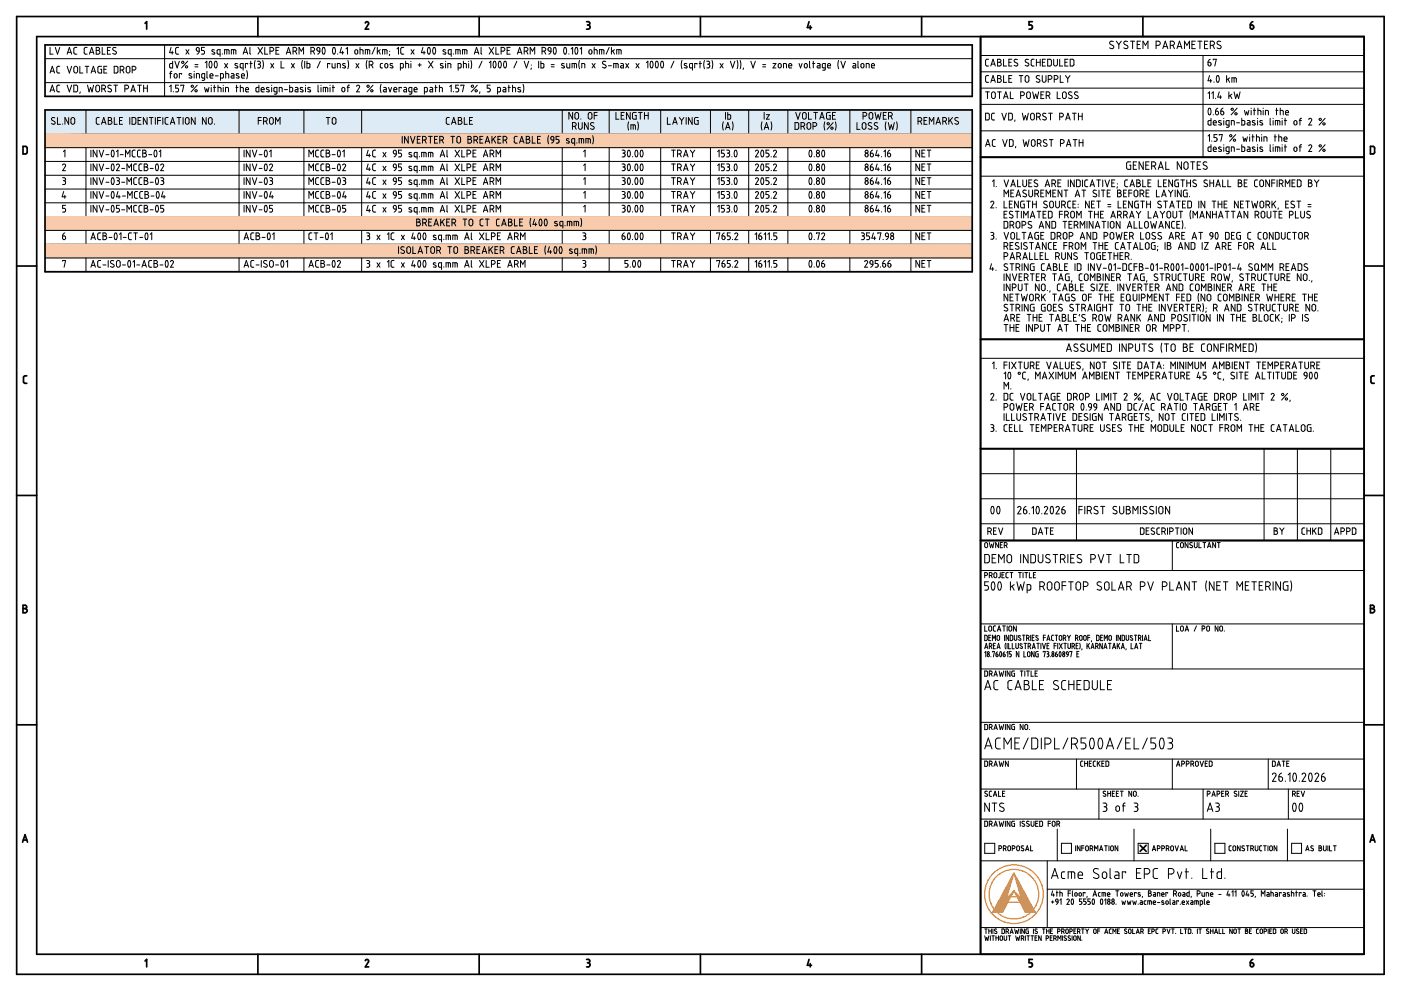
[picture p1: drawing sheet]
<svg xmlns="http://www.w3.org/2000/svg" width="420mm" height="297mm" viewBox="0 0 420 297" stroke-linecap="round" stroke-linejoin="round" font-family="sans-serif">
<g fill="none" stroke="#000" stroke-width=".51">
<path d="M5 5h410.1v287h-410.1zM11 11h398.1v275h-398.1zM13.5 13.5h278.1v15.4h-278.1zM43.5 7l.5-.5v2.2M77.3 5v6M109.6 6.9a.51 .51 0 0 1 .6-.4 .51 .51 0 0 1 .3 .7l-.9 1.5h1M143.7 5v6M175.9 6.5h.5a.5 .5 0 0 1 .5 .5 .5 .5 0 0 1-.5 .5M176.2 7.5h.2M176.4 7.5l.4 .2v.8l-.9 .2M210.1 5v6M242.6 6.5l-.5 1.8h1.3"/>
<path d="M243 7.7v1M276.4 5v6M294.1 11v275M309.6 6.5h-1v1l.8 .1 .2 .4M309.6 8v.3M309.6 8.2l-.2 .5h-.8M342.8 5v6M375 7.5h.5a.58 .58 0 0 1 .6 .5 .58 .58 0 0 1-.5 .6 .58 .58 0 0 1-.6-.4zM375.7 6.5l-.5 .4-.2 .6M13.5 33h278.1v48.4h-278.1zM6.9 43.9h.8l.4 .2 .1 1.5-.3 .5h-1zM294.1 47.1h115"/>
<path d="M412.2 44.4v1.2M412.2 44.4l-.2-.4-1-.1v2.2h1l.2-.5M5 79.7h6M409.1 79.7h6M7.5 114.9h.5M7.5 112.6h.5M7.5 112.6l-.5 .5 .1 1.6 .4 .2M294.1 101.7h115M411.6 114.9h.5M411.6 112.6h.5M411.6 112.6l-.5 .5 .1 1.6 .4 .2M294.1 134.5h115"/>
<path d="M5 148.5h6M409.1 148.5h6M294.1 162h115M6.9 182.4h.6M7.5 181.4a.5 .5 0 0 1 .5 .5 .5 .5 0 0 1-.5 .5 .63 .63 0 0 1 .7 .6 .63 .63 0 0 1-.7 .7M7.5 181.4h-.6v2.3h.6M411 181.4h.6a.5 .5 0 0 1 .5 .5 .5 .5 0 0 1-.5 .5 .62 .62 0 0 1 .6 .6 .62 .62 0 0 1-.6 .7h-.6zM411 182.4h.6M5 217.3h6M409.1 217.3h6M6.8 252.4l.7-2.2 .8 2.2M7 251.8h1.1"/>
<path d="M341.9 253.4l1.8 1.8M343.7 253.4l-1.8 1.8M410.9 252.4l.7-2.2 .8 2.2M411.1 251.8h1.1M43.5 288.1l.5-.5v2.2M77.3 286v6M109.6 288a.51 .51 0 0 1 .6-.4 .51 .51 0 0 1 .3 .7M110.5 288.3l-.9 1.5h1M143.7 286v6M175.9 287.6h.5a.5 .5 0 0 1 .5 .5 .5 .5 0 0 1-.5 .5M175.9 289.8h.5M176.2 288.6h.2"/>
<path d="M176.4 288.6a.57 .57 0 0 1 .5 .7l-.5 .5M210.1 286v6M242.6 287.6l-.5 1.7h1.3M243 288.8v1M276.4 286v6M308.6 289.8h.5M309.6 287.6h-1v1h.8l.2 .5M309.6 289.1v.2M309.6 289.3l-.5 .5M342.8 286v6M375 288.6h.5a.58 .58 0 0 1 .6 .4 .58 .58 0 0 1-.5 .7 .58 .58 0 0 1-.6-.4zM375.7 287.6l-.5 .3-.2 .7"/>
</g>
<g fill="none" stroke="#000" stroke-width=".3">
<path d="M13.5 17.6h278.1M15 14.2v2h.9M16.6 14.2l.7 2 .6-2M17.9 19.9h-.6l-.3 .4 .1 1.4 .8 .2M20.1 16.2l.7-2 .7 2M20.1 19.9l.7 2 .7-2M20.3 15.7h1M22.6 14.2l-.5 .5 .1 1.3 .4 .2M22.6 16.2h.5M22.6 14.2h.5M23.9 19.9v2h.9M25.5 19.9h1.1"/>
<path d="M25.7 14.2l-.4 .2-.1 1.4 .3 .4h.6M25.7 14.2h.4M26.1 19.9v2M26.8 16.2l.7-2 .7 2M27 15.7h1M28.9 15.1h.5M29.4 14.2h-.5v2h.5a.56 .56 0 0 0 .6-.5 .56 .56 0 0 0-.6-.6M29.4 14.2a.45 .45 0 0 1 .5 .5 .45 .45 0 0 1-.5 .4M29.8 19.9l-.4 .4M29.8 19.9h.7M30.6 14.2v2h.9M32 19.9h-.8v2h.8"/>
<path d="M32.2 15.1h.7M33.1 14.2h-.9v2h.9M34.2 19.9l1.1 .2 .1 1.3-.3 .4-.9 .1zM34.8 14.3a.54 .54 0 0 0-.8 0 .54 .54 0 0 0 0 .8l.7 .3a.51 .51 0 0 1 .1 .8 .51 .51 0 0 1-.8-.1l-.2-.1M49.4 13.5v15.4M51.3 14.2l-.4 1.6h1.1M51.6 15.3v.9M51.8 18.4v2l-.8-.1-.1-1.1 .9-.2M52.5 18.4l.6 2 .7-2M53.1 14.2l-.4 .5v1.3l.4 .2M53.1 16.2h.5M53.1 14.2h.5"/>
<path d="M55.8 14.9l.9 1.3M56.3 18.4l-1.8 2M56.7 14.9l-.9 1.3M58.5 19.4h.9M58.9 14.9l.2 .4h.7M58.9 14.9v-.2a.45 .45 0 0 1 .4-.5 .45 .45 0 0 1 .5 .5v.6M59.8 15.3l-.2 .6-.5 .3M61.3 14.2h-.9v.9h.5a.57 .57 0 0 1 .5 .6 .57 .57 0 0 1-.5 .5h-.5M61.6 18.8l.4-.4v2M62.9 18.5l.1-.1a1.12 1.12 0 0 1 0 1.9l-.3-.9zM64.3 15l-.1-.1a.34 .34 0 0 0-.5 .1 .34 .34 0 0 0 0 .4l.7 .4a.48 .48 0 0 1-.3 .5 .48 .48 0 0 1-.6-.2M64.5 18.5l.1-.1a1.12 1.12 0 0 1 0 1.9l-.3-.9z"/>
<path d="M65.4 14.9l-.3 .3v.9l.9 .1M65.4 14.9h.6v2M66.7 16.1v.1M67.4 19l.9 1.4M68 14.9v1.3M68.3 19l-.9 1.4M68.4 14.9l.3 .3v1M68.4 14.9h-1v1.3M70.1 14.9v1.3M70.4 14.9l.3 .3M70.4 14.9h-1v1.3M70.7 15.2v1"/>
<path d="M71.2 19.8l.1 .1a.48 .48 0 0 1-.3 .5 .48 .48 0 0 1-.6-.1M71.2 19.1h-.1a.34 .34 0 0 0-.5 0 .34 .34 0 0 0 0 .5l.6 .2M72.9 16.2l.7-2 .7 2M73.1 15.7h1M74.3 19.2v-.2h-.7v1.4M75 14.2l-.1 1.8 .3 .2M75 19h.6M75.2 18.4v2M76.5 18.1l-.2 1.3 .2 1.2M77.2 18.4l.4-.1a.45 .45 0 0 1 .5 .5 .45 .45 0 0 1-.5 .4M77.4 14.2l1.3 2M77.4 19.2h.2"/>
<path d="M77.6 19.2a.57 .57 0 0 1 .5 .6 .57 .57 0 0 1-.5 .6h-.4M78.7 14.2l-1.3 2M78.8 18.1l.2 1.3-.2 1.2M79.4 14.2v2h.9M81.2 19l.9 1.4M81.5 14.2a.56 .56 0 0 1 .6 .6 .56 .56 0 0 1-.6 .5h-.5M81.5 14.2h-.5v2M82.1 19l-.9 1.4M82.8 15.1h.6M83.7 14.2h-.9v2h.9M84.3 18.4v2h.9M85.9 16.2l.6-2 .7 2"/>
<path d="M86 15.7h1M87.4 19l.9 1.4M88.3 19l-.9 1.4M88.5 14.2a.56 .56 0 0 1 .5 .6 .56 .56 0 0 1-.5 .5h-.6M88.5 14.2h-.6v2M88.6 15.3l.4 .9M89.7 16.2v-2l.7 1.1 .6-1.1v2M90.7 18.1l-.2 1.3 .2 1.2M91.4 18.4v2M92.1 18.4v2l.7-.1 .1-1.1-.8-.2M93.8 14.2h-.6v2M93.8 14.2a.56 .56 0 0 1 .6 .6 .56 .56 0 0 1-.6 .5h-.6"/>
<path d="M93.9 15.3l.5 .9M95.9 14.7v.6h-.6l-.3-.4M95.9 14.7a.47 .47 0 0 0-.5-.5 .47 .47 0 0 0-.4 .7M95.9 15.3l-.2 .6-.4 .3M96.1 18.4l-1 2M96.8 14.3l.1-.1a1.12 1.12 0 0 1 0 2l-.3-1zM98.9 19.2v-.2h-.7v1.4M99.6 19v1l.3 .4h.6v-1.4M99.9 14.3l.1-.1a1.12 1.12 0 0 1 0 2l-.3-1zM101.3 16.1v.1M102.4 14.2l-.4 1.6h1.1M102.7 15.3v.9"/>
<path d="M102.9 19.6l.7 .3a.48 .48 0 0 1-.3 .5 .48 .48 0 0 1-.6-.1M103.5 19.1h-.1a.34 .34 0 0 0-.5 0 .34 .34 0 0 0 0 .5M103.8 14.7l.4-.5v2M104.3 18.1l.2 1.3-.2 1.2M106.5 15.1l.1-.1a.44 .44 0 0 1 .7 .3v.5a.45 .45 0 0 1-.4 .4 .45 .45 0 0 1-.5-.4zM106.7 19l.9 1.4M107.6 19l-.9 1.4M108 14.9h.5M108 14.2v2M108.5 14.9l.4 .3v1M110.1 18.1l-.3 1.3 .3 1.2M110.2 14.9v1.3"/>
<path d="M110.6 14.9h-1v1.3M110.6 14.9l.3 .3v1M110.7 19.5h.6a.56 .56 0 0 0 .6-.6 .56 .56 0 0 0-.6-.6l-.6 .1v2M111.4 19.5l.5 .9M112.5 14.2l-.9 2M113.2 14.2v2M113.5 15.3l.5 .9M114 14.9l-.8 .7M114.7 19l-.6 .2-.1 .8 .2 .3 .5 .1M115.4 14.9v1.3M115.5 19.2l.6-.1 .2 .8a.45 .45 0 0 1-.4 .5 .45 .45 0 0 1-.5-.5zM115.7 14.9h-1v1.3"/>
<path d="M115.7 14.9l.4 .3v1M116.9 16.2l-.1 .5M116.9 15.3v.2M117.8 19.1h-.2a.34 .34 0 0 0-.5 0 .34 .34 0 0 0 0 .5l.7 .3a.48 .48 0 0 1-.3 .5 .48 .48 0 0 1-.5-.1M119.1 14.7l.4-.5v2M120.6 14.2h.5M120.6 14.2l-.4 .2v1.4l.2 .4h.7M121 19.4v.6M121 19.4l-.2-.3-.7-.1v2M121.6 19l.9 .2 .1 1.2M121.6 18.4v2M123.2 18.4v.1"/>
<path d="M123.2 19v1.4M123.3 14.9l.9 1.3M124.2 14.9l-.9 1.3M125.4 19.5h.9M125.9 19v.9M126.8 14.2l-.4 1.6h1.1M127.2 15.3v.9M128.4 14.3l.1-.1a1.12 1.12 0 0 1 0 2l-.3-1zM128.5 18.4l1.4 2M129.9 18.4l-1.4 2M130 14.3l.1-.1a1.12 1.12 0 0 1 0 2l-.4-1zM132.8 19.1h-.1a.34 .34 0 0 0-.5 0 .34 .34 0 0 0 0 .5l.7 .3a.48 .48 0 0 1-.3 .5 .48 .48 0 0 1-.5-.1"/>
<path d="M133.6 18.4v.1M133.6 19v1.4M133.6 15l-.1-.1a.34 .34 0 0 0-.5 .1 .34 .34 0 0 0 0 .4l.7 .4a.48 .48 0 0 1-.3 .5 .48 .48 0 0 1-.6-.2M134.7 14.9h.6v2M134.8 14.9l-.4 .3 .1 .9 .8 .1M136 16.1v.1M137.4 14.9v1.3M137.7 14.9l.3 .3v1M137.7 14.9h-1v1.3M139 19l.8 .2 .1 1.2M139 18.4v2M139.4 14.9v1.3"/>
<path d="M139.7 14.9h-1v1.3M139.7 14.9l.3 .3v1M140.5 18.4v.1M140.5 19v1.4M141.2 18.1l.3 1.3-.3 1.2M142.2 16.2l.7-2 .7 2M142.4 15.7h1M144.3 14.2v1.8l.2 .2M144.5 18.4l-.9 2M146.7 14.2l1.3 2M146.7 18.8l.5-.4v2M148 14.2l-1.3 2"/>
<path d="M148.1 18.5l.1-.1a1.12 1.12 0 0 1 0 1.9l-.3-.9zM148.7 14.2v2h.9M149.7 18.5l.1-.1a1.12 1.12 0 0 1 0 1.9l-.4-.9zM150.8 14.2a.56 .56 0 0 1 .6 .6 .56 .56 0 0 1-.6 .5h-.5M150.9 14.2h-.6v2M151.2 18.5l.1-.1a1.12 1.12 0 0 1 0 1.9l-.3-.9zM152.1 15.1h.7M153 14.2h-.9v2h.9M155 18.4l-.9 2M155.2 16.2l.7-2 .6 2M155.4 15.7h.9M157.2 18.4l.7 2 .7-2"/>
<path d="M157.8 14.2a.56 .56 0 0 1 .5 .6 .56 .56 0 0 1-.5 .5h-.6M157.8 14.2h-.6v2M157.9 15.3l.4 .9M159 16.2v-2l.7 1.1 .7-1.1v2M159.3 19.5v.1M161.5 18.4v2M162.2 18.4v2l.7-.1 .2-1.1-.9-.2M163.1 14.2h-.5v2M163.1 14.2a.56 .56 0 0 1 .6 .6 .56 .56 0 0 1-.6 .5h-.5M163.2 15.3l.5 .9M164.4 14.9l.2 .4h.6M164.4 14.9v-.2a.45 .45 0 0 1 .4-.5 .45 .45 0 0 1 .5 .5l-.1 .6"/>
<path d="M165.3 15.3l-.2 .6-.5 .3M165.3 19.4h.9M166.2 14.3v-.1a1.12 1.12 0 0 1 0 2l-.3-1zM169.2 19.1h-.2a.33 .33 0 0 0-.4 0 .33 .33 0 0 0 0 .5l.7 .3a.48 .48 0 0 1-.4 .5 .48 .48 0 0 1-.5-.1M169.2 14.3l.1-.1a1.12 1.12 0 0 1 0 2l-.3-1zM170 19v1l.3 .4h.6v-1.4M170.6 16.1v.1M171.3 14.7l.4-.5v2M172.2 19v1.4M172.6 14.3l.1-.1a1.12 1.12 0 0 1 0 2l-.3-1zM173.8 18.1l-.2 1.3 .2 1.2M174 14.7l.4-.5v2"/>
<path d="M176.8 15a.46 .46 0 0 1 .7 .3v.5a.45 .45 0 0 1-.4 .4 .45 .45 0 0 1-.5-.4zM177.6 19l.9 1.4M178.2 14.9h.6M178.2 14.2v2M178.5 19l-.9 1.4M178.8 14.9l.3 .3v1M180.4 14.9v1.3M180.8 14.9l.3 .3v1M180.8 14.9h-1v1.3M181.7 18.5a.54 .54 0 0 0-.8-.1 .54 .54 0 0 0 0 .8l.6 .3a.51 .51 0 0 1 .1 .8 .51 .51 0 0 1-.7 0l-.2-.2M182.5 19.7h.9M182.7 14.2l-.9 2"/>
<path d="M183.4 14.2v2M183.8 15.3l.5 .9M184.3 14.9l-.9 .7M184.7 19v1.4M185.6 14.9v1.3M185.9 14.9h-.9v1.3M186 14.9l.3 .3v1M186.2 19l.6 .1 .2 .3v1l-.8-.1-.1-.3 .1-.3h.8M187.6 19l1 1.4M188.6 19l-1 1.4M190.7 19l.9 1.4M191.6 19l-.9 1.4"/>
<path d="M193.8 18.8l.5-.4v2M195.2 18.5l.1-.1a1.12 1.12 0 0 1 0 1.9l-.3-.9zM196.8 18.5l.1-.1a1.12 1.12 0 0 1 0 1.9l-.4-.9zM198.3 18.5l.1-.1a1.12 1.12 0 0 1 0 1.9l-.3-.9zM202.1 18.4l-.9 2M204.5 18.1l-.2 1.3 .2 1.2M206 19.1h-.2a.34 .34 0 0 0-.4 0 .34 .34 0 0 0 0 .5l.7 .3a.48 .48 0 0 1-.4 .5 .48 .48 0 0 1-.5-.1M209 19.2v-.2h-.7v1.4M209.7 19h.7M209.9 18.4v2M211.3 18.1l-.2 1.3 .2 1.2M211.9 18.4l.5-.1a.45 .45 0 0 1 .5 .5 .45 .45 0 0 1-.5 .4"/>
<path d="M212.2 19.2h.2M212.4 19.2a.57 .57 0 0 1 .5 .6 .57 .57 0 0 1-.5 .6h-.5M213.5 18.1l.3 1.3-.3 1.2M215.9 19l1 1.4M216.9 19l-1 1.4M219 18.4l.7 2 .7-2M221.1 18.1l.2 1.3-.2 1.2M222 18.1l.2 1.3-.2 1.2M225.2 18.4l.6 2 .7-2M228.7 19.4h.9M231.8 19h.9l-.9 1.4h.9M233.6 19.1a.46 .46 0 0 1 .7 .4v.4a.45 .45 0 0 1-.5 .5 .45 .45 0 0 1-.4-.5z"/>
<path d="M236.5 19.7h.9v-.2a.45 .45 0 0 0-.4-.5 .45 .45 0 0 0-.5 .5l.2 .8 .7 .1M239.6 19l.5 1.4 .4-1.4M241.3 19.2l.1-.1a.45 .45 0 0 1 .7 .4v.4a.45 .45 0 0 1-.4 .5 .45 .45 0 0 1-.5-.5zM242.8 18.4v1.7l.2 .3M243.7 19h.7M243.9 18.4v2M245.2 19l.6 .1 .1 .3v1l-.7-.1-.2-.3 .2-.3h.7M248.2 19.7h.9v-.2a.45 .45 0 0 0-.5-.5 .45 .45 0 0 0-.4 .5l.2 .8 .7 .1M251.5 18.1l-.2 1.3 .2 1.2M252.2 18.4l.7 2 .6-2M255.8 19l.7 .1 .1 .3v1l-.7-.1-.2-.3 .2-.3h.7M257.3 18.4v1.7l.2 .3"/>
<path d="M258.4 19.1a.45 .45 0 0 1 .7 .4v.4a.45 .45 0 0 1-.5 .5 .45 .45 0 0 1-.4-.5zM261.3 19.7h1v-.2a.45 .45 0 0 0-.5-.5 .45 .45 0 0 0-.5 .5l.2 .8 .8 .1M294.1 16.6h115M296.5 17.8h-.7l-.2 .4v1.4l.9 .2M297.1 19.8l.7-2 .7 2M297.3 19.2h1M299.2 17.8h.5a.45 .45 0 0 1 .5 .4 .45 .45 0 0 1-.5 .5 .56 .56 0 0 1 .6 .5 .56 .56 0 0 1-.6 .6h-.5zM299.2 18.7h.5M301 17.8v2h.9M302.6 18.7h.6M303.4 17.8h-.8v2h.8M305.1 17.9a.53 .53 0 0 0-.7-.1 .53 .53 0 0 0 0 .8l.6 .3a.51 .51 0 0 1 .1 .8 .51 .51 0 0 1-.8 0l-.2-.1"/>
<path d="M308.5 17.9a.53 .53 0 0 0-.8-.1 .53 .53 0 0 0 0 .8l.6 .3a.51 .51 0 0 1 .1 .8 .51 .51 0 0 1-.8 0l-.2-.1M310.1 17.8h-.6l-.3 .4 .1 1.4 .8 .2M310.8 18.7h1.2M310.8 17.8v2M312 17.8v2M312.6 18.7h.7M313.5 17.8h-.9v2h.9M314.2 17.8l1.1 .2v1.3l-.2 .4-.9 .1zM316 17.8v1.4a.56 .56 0 0 0 .6 .6 .56 .56 0 0 0 .5-.6v-1.4M317.8 17.8v2h.9M319.4 18.7h.6M320.3 17.8h-.9v2h.9"/>
<path d="M321 17.8l1 .2 .1 1.3-.3 .4-.8 .1zM333.9 12.5a.6 .6 0 0 0-.9-.1 .6 .6 0 0 0 .1 .9l.7 .3a.57 .57 0 0 1 .1 .9 .57 .57 0 0 1-.9 0l-.2-.2M334.8 12.3l.7 1M335.5 13.3v1.3M336.3 12.3l-.8 1M338.2 12.5a.6 .6 0 0 0-.9-.1 .6 .6 0 0 0 0 .9l.7 .3a.57 .57 0 0 1 .1 .9 .57 .57 0 0 1-.8 0l-.3-.2M339 12.3h1.3M339.7 12.3v2.3M341 13.3h.8M342 12.3h-1v2.3h1M342.8 14.6v-2.3l.7 1.3 .8-1.3v2.3M346.7 13.6h.6a.63 .63 0 0 0 .7-.6 .63 .63 0 0 0-.7-.7h-.6v2.3"/>
<path d="M348.7 14.6l.8-2.3 .7 2.3M348.9 14h1.1M351 13.6h.6a.63 .63 0 0 0 .6-.6 .63 .63 0 0 0-.6-.7h-.6v2.3M351.7 13.6l.5 1M353 14.6l.7-2.3 .8 2.3M353.2 14h1.1M355.2 14.6v-2.3l.8 1.3 .7-1.3v2.3M357.5 13.3h.7M358.5 12.3h-1v2.3h1M359.2 12.3h1.3M359.9 12.3v2.3M360.8 16.6v30.5"/>
<path d="M361.2 13.3h.8M362.2 12.3h-1v2.3h1M362.3 18.7h.4a.52 .52 0 0 1 .6 .4 .52 .52 0 0 1-.4 .6 .52 .52 0 0 1-.6-.4zM363 17.8l-.5 .3-.2 .6M363 13.6h.6a.63 .63 0 0 0 .6-.6 .63 .63 0 0 0-.6-.7h-.6v2.3M363.7 13.6l.5 1M363.9 18v-.2h.9l-.5 2M366.1 12.5a.6 .6 0 0 0-.9-.1 .6 .6 0 0 0 .1 .9l.6 .3a.57 .57 0 0 1 .2 .9 .57 .57 0 0 1-.9 0l-.2-.2M13.5 24.8h278.1M13.5 28.9h278.1M15 21.9l.7-2 .7 2M15 27.5l.7-2 .7 2"/>
<path d="M15.2 21.3h1M15.2 27h1M16.3 36.4a.51 .51 0 0 1 .1 .8 .51 .51 0 0 1-.8-.1l-.2-.1M16.4 35.3a.53 .53 0 0 0-.7 0 .53 .53 0 0 0 0 .8l.6 .3M17.2 35.2v2.1h.9M17.9 25.5l-.6 .1-.3 .4 .1 1.3 .8 .2M18.8 37.1v.2M20.1 25.5l.7 2 .7-2M20.6 35.2v2.1l-1.1-2.1v2.1M21.4 35.5a.57 .57 0 0 1 .6-.3 .57 .57 0 0 1 .4 .6v.9a.56 .56 0 0 1-.6 .5 .56 .56 0 0 1-.5-.5zM22.1 21.3a.56 .56 0 0 0 .6 .6 .56 .56 0 0 0 .6-.6M23.3 20.4a.56 .56 0 0 0-.6-.5 .56 .56 0 0 0-.6 .5v.9"/>
<path d="M23.3 26l-.2-.4-1-.1v2h1l.2-.4M23.3 20.4v.9M23.3 26v1.1M24.1 27.5l-.2 .5M25.8 33v7.1M26.2 25.5l.5 2 .5-1.3 .4 1.3 .5-2M27.3 21.9l.7-2 .7 2M27.5 21.3h1M28.8 25.8a.57 .57 0 0 1 .6-.3 .57 .57 0 0 1 .5 .6v.9a.56 .56 0 0 1-.6 .5 .56 .56 0 0 1-.6-.5zM29.4 21.4l.4 .5M29.4 20.3v1.1M29.8 35.2l-.7 .1-.2 .4v1.3l.9 .3"/>
<path d="M30.1 20.8h.4v1.1h-.7M30.4 37.3l.7-2.1 .7 2.1M30.5 26.6h.6a.56 .56 0 0 0 .6-.5 .56 .56 0 0 0-.6-.6h-.6v2M30.6 36.7h1M31.2 20.8h.6M31.2 26.6l.5 .9M32.5 36.1h.5M32.6 26.4l.6 .3a.51 .51 0 0 1 .1 .8 .51 .51 0 0 1-.8-.1l-.2-.1M33 35.2h-.5v2.1h.5M33 35.2a.45 .45 0 0 1 .5 .5 .45 .45 0 0 1-.5 .4 .56 .56 0 0 1 .6 .6 .56 .56 0 0 1-.6 .5M33.3 25.6a.53 .53 0 0 0-.7 0 .53 .53 0 0 0 0 .8M34.1 25.5h1.2"/>
<path d="M34.3 35.2v2.1h.9M34.7 25.5v2M35.8 36.1h.7M36 21h.6a.56 .56 0 0 0 .6-.6 .56 .56 0 0 0-.6-.5h-.6v2M36.7 21l.5 .9M36.7 35.2h-.9v2.1h.9M37.4 26.6h.6a.56 .56 0 0 0 .6-.5 .56 .56 0 0 0-.6-.6h-.6v2M37.8 21.3v-.9a.56 .56 0 0 1 .6-.5 .56 .56 0 0 1 .6 .5v.9M37.8 21.3a.56 .56 0 0 0 .6 .6 .56 .56 0 0 0 .6-.6M38.9 35.2v2.1M39.2 27.5l.7-2 .7 2M39.4 27h1"/>
<path d="M39.6 35.2l1.1 .2v1.4l-.2 .4-.9 .1zM39.6 21h.6a.56 .56 0 0 0 .6-.6 .56 .56 0 0 0-.6-.5h-.6v2M41.3 25.5h1.1M41.4 36.1h.7M41.8 25.5v2M42.3 35.2h-.9v2.1h.9M43.1 26.4h1.1M43.1 25.5v2M44.1 35.2v2.1l-1.1-2.1v2.1M44.2 25.5v2M44.8 35.2h1.1M45.4 35.2v2.1"/>
<path d="M46.6 35.2v2.1M47.3 36.1h.9M48.2 35.2h-.9v2.1M48.8 35.2v2.1M50.4 35.2l-.7 .1-.2 .4 .1 1.3 .8 .3M50.9 22.1h.6M50.9 26l.4-.5v2M51.1 21.7v1.7M51.1 37.3l.7-2.1 .6 2.1M51.3 36.7h1M51.5 21.4l-.4 .3M52 27.4v.1"/>
<path d="M52.7 27.5h.4M53.1 35.2h1.1M53.1 22.5a.45 .45 0 0 0-.4-.4 .45 .45 0 0 0-.5 .4v.5a.45 .45 0 0 0 .5 .4 .45 .45 0 0 0 .4-.4M53.1 26.4l.5 .5M53.1 22.5v.5M53.6 27.1l-.5 .4M53.6 25.5h-.9v.9h.4M53.6 26.9v.2M53.7 35.2v2.1M54.3 25.7v-.2h.8l-.4 2M54.5 22.3v-.2h-.7v1.3M54.9 35.2v2.1"/>
<path d="M55.7 35.5a.56 .56 0 0 1 .6-.3 .56 .56 0 0 1 .4 .6v.9a.56 .56 0 0 1-.5 .5 .56 .56 0 0 1-.6-.5zM57.5 22.2l-.2-.1a.33 .33 0 0 0-.5 0 .33 .33 0 0 0 0 .5l.7 .4a.48 .48 0 0 1-.3 .4 .48 .48 0 0 1-.5-.1M58.2 21.4v.1M58.2 22.1v1.3M58.5 20h.9M58.5 35.2v2.1l-1.1-2.1v2.1M58.9 23.4v-1.3l.9 .1v1.2M59.1 25.5l-1.8 2M61.3 26.2l.4 1.3 .3-.9 .3 .9 .4-1.3M61.4 23.4l-.9-.2 .2-1.1h.7v1.6l-.2 .3-.6 .1M61.8 35.2v2.1l-1.1-2.1v2.1M62.1 21.4v1.8l.2 .2"/>
<path d="M62.6 35.5a.56 .56 0 0 1 .6-.3 .56 .56 0 0 1 .4 .6v.9a.56 .56 0 0 1-.5 .5 .56 .56 0 0 1-.6-.5zM63 22.7h.9v-.2a.45 .45 0 0 0-.5-.4 .45 .45 0 0 0-.4 .4v.7l.9 .2M63.4 25.5v.1M63.4 26.2v1.3M64 26.2h.7M64.3 25.5v2M64.3 37.1v.2M64.5 22.7h.9M65.4 26.2h.6M65.4 25.5v2M65.9 26.2l.4 .3v1M66.1 23.4l.9-.2-.2-1.1h-.7v2"/>
<path d="M67 25.5v.1M67 26.2v1.3M67.7 22.1l.8 .1 .1 1.2M67.7 21.4v2M68.2 26.2l.3 .3v1M68.2 26.2h-.6v1.3M69.4 22.1h.6l.2 .3v1h-.8l-.1-.3 .1-.3 .8-.1M70.7 26.2h.7M71 25.5v2M71.6 22.2l-.1-.1a.34 .34 0 0 0-.5 0 .34 .34 0 0 0 0 .5l.7 .4a.48 .48 0 0 1-.3 .4 .48 .48 0 0 1-.6-.1M71.7 33v7.1M72.1 25.5v2"/>
<path d="M72.1 26.2h.5M72.4 22.7h.9v-.2a.45 .45 0 0 0-.4-.4 .45 .45 0 0 0-.5 .4l.1 .7 .8 .2M72.6 26.2l.4 .3v1M72.9 20.4l-.8-.2 .1-1.1 .7-.1v2M73.7 26.9h.8l.1-.3a.45 .45 0 0 0-.5-.4 .45 .45 0 0 0-.4 .4v.8l.8 .1M74 21.2l.2 1.2-.2 1.2M77.1 26.2h.5M77.4 36.1h1M77.6 25.5v2l-.8-.1v-.9l.3-.3M78.3 26.9h.9v-.3a.45 .45 0 0 0-.4-.4 .45 .45 0 0 0-.5 .4l.2 .9h.7M78.4 35.2h-1v2.1M79 36.3h.6a.56 .56 0 0 0 .6-.5 .56 .56 0 0 0-.6-.6h-.6v2.1"/>
<path d="M79.7 36.3l.5 1M80.7 26.3l-.2-.1a.34 .34 0 0 0-.4 .1 .34 .34 0 0 0 0 .4l.7 .4a.48 .48 0 0 1-.4 .5 .48 .48 0 0 1-.5-.2M80.9 35.5a.56 .56 0 0 1 .6-.3 .56 .56 0 0 1 .5 .6v.9a.56 .56 0 0 1-.6 .5 .56 .56 0 0 1-.6-.5zM81.5 25.5v.1M81.5 26.2v1.3M82.5 26.2h.6v1.7l-.2 .3h-.6M82.5 26.2l-.3 .3v.9l.9 .1M82.6 37.3v-2.1l.7 1.1 .7-1.1v2.1M84.3 26.2h-.6v1.3M84.3 26.2l.3 .3v1M85.3 26.9h.9M86.9 25.5v2l.8-.1 .1-.9-.4-.3"/>
<path d="M86.9 26.2h.5M88.6 26.2h.4M89 26.2l.4 .3-.1 1-.8-.1 .1-.5h.7M90.8 26.3l-.1-.1a.34 .34 0 0 0-.5 .1 .34 .34 0 0 0 0 .4l.7 .4a.48 .48 0 0 1-.3 .5 .48 .48 0 0 1-.6-.2M91.1 33v7.1M91.6 25.5v.1M91.6 26.2v1.3M93.1 26.3l-.2-.1a.34 .34 0 0 0-.5 .1 .34 .34 0 0 0 0 .4l.7 .4a.48 .48 0 0 1-.3 .5 .48 .48 0 0 1-.5-.2M95.4 25.5v1.8l.2 .2M96.3 25.5v.1M96.3 26.2v1.3M97.6 26.2v1.3"/>
<path d="M97.8 35.2h1.2M98 26.2h-1.1v1.3M98 26.2l.3 .3v1M98.4 35.2v2.1M99 25.5v.1M99 26.2v1.3M99.7 26.2h.6M99.7 35.5a.57 .57 0 0 1 .6-.3 .57 .57 0 0 1 .5 .6l-.1 .9a.56 .56 0 0 1-.5 .5 .56 .56 0 0 1-.6-.5zM99.9 25.5v2M101.2 20.4v-1.4h.5l.4 .4v1M102.7 26.3a.45 .45 0 0 1 .7 .3v.5a.45 .45 0 0 1-.4 .4 .45 .45 0 0 1-.5-.4zM104.1 26.2h.7"/>
<path d="M104.8 25.5l-.5 .4v1.6M107 25.9a.46 .46 0 0 1 .6-.4 .46 .46 0 0 1 .2 .7M107.8 26.2l-.8 1.3h.9M108.5 33v7.1M111.9 25.5l-1.8 2M114.3 25.3l-.2 1.2 .2 1.3M115.1 26.2h.4M115.5 26.2l.4 .3-.1 1-.8-.1 .1-.5h.7M116.5 26.2l.5 1.3 .4-1.3M118.1 26.9h.9v-.3a.45 .45 0 0 0-.4-.4 .45 .45 0 0 0-.5 .4l.2 .9h.7M120.4 26.4v-.2h-.7v1.3M121 20l-.2 .3-.7 .1"/>
<path d="M121.1 26.2h.5M121.6 26.2l.3 .3v1l-.8-.1 .1-.5h.7M122.9 26.2h.6v1.7l-.2 .3h-.6M122.9 26.2l-.3 .3 .1 .9 .8 .1M124.2 26.9h.9v-.3a.45 .45 0 0 0-.5-.4 .45 .45 0 0 0-.4 .4v.8l.9 .1M127.8 26.2l.4 .3M127.8 26.2h-.5v2M128.2 26.5v.7M128.2 27.2l-.2 .3h-.7M129 26.2h.4M129.4 26.2l.3 .3 .1 1-.9-.1 .1-.5h.8M130.4 26.2h.7"/>
<path d="M130.6 25.5v2M131.8 26.2h.5M131.8 25.5v2M132.3 26.2l.4 .3v1M134.3 20.4v-1.4h.6l.3 .4v1M134.7 35.2l-.6 .1-.3 .4 .1 1.3 .8 .3M134.9 26l.4-.5v2M135.4 37.3l.7-2.1 .7 2.1M135.6 36.7h1M136 27.4v.1M137.4 20.4l.9-.2-.2-1.1-.7-.1v2M137.4 35.2h.6a.45 .45 0 0 1 .5 .5 .45 .45 0 0 1-.5 .4 .57 .57 0 0 1 .6 .6 .57 .57 0 0 1-.6 .6h-.6z"/>
<path d="M137.4 36.1h.6M137.6 25.5h-.9v.9l.6 .1 .3 .4-.3 .6h-.6M138.2 25.7v-.2h.9l-.4 2M139.2 35.2v2.1h.9M140.8 36.1h.7M141.7 35.2h-.9v2.1h.9M143.2 25.5l-1.9 2M143.9 27.5l-.1 .5M147 25.5h-.9v.9h.5a.57 .57 0 0 1 .4 .6 .57 .57 0 0 1-.4 .5h-.5M149.8 26.2h-.6v2M149.8 26.2l.3 .3v.9l-.9 .1M150.9 26.2h.5"/>
<path d="M151.4 26.2l.3 .3v1l-.9-.1 .2-.5h.7M152.4 26.2h.6M152.6 25.5v2M153.7 26.2h.6M153.7 25.5v2M154.3 26.2l.3 .3v1M156.1 26.3l-.2-.1a.34 .34 0 0 0-.4 .1 .34 .34 0 0 0-.1 .4l.7 .4a.48 .48 0 0 1-.3 .5 .48 .48 0 0 1-.5-.2M156.9 25.3l.2 1.2-.2 1.3M159.3 20.4l-.1 .4M165.3 20h.9M168.6 33v7.1M171.6 20.4v-1.4h1l.3 .4v1"/>
<path d="M171.7 37.9h.5a.56 .56 0 0 0 .6-.6 .56 .56 0 0 0-.6-.6h-.5v2.1M171.7 33.7v2l-1.1-2v2M172.4 37.8l.4 1M173.5 36.7v1.5a.56 .56 0 0 0 .5 .6 .56 .56 0 0 0 .6-.6v-1.5M173.5 34.3v.9M173.5 34.3a.56 .56 0 0 0-.5-.6 .56 .56 0 0 0-.6 .6v.9a.56 .56 0 0 0 .6 .5 .56 .56 0 0 0 .5-.5M174.2 35.6v.1M174.5 20.4v-1.4h.5l.4 .4v1M176.4 36.7v2.1l-1.1-2.1v2.1M176.7 33.8a.56 .56 0 0 1 .8 .5v.9a.56 .56 0 0 1-.5 .5 .56 .56 0 0 1-.6-.5v-.9zM178.1 36.9a.53 .53 0 0 0-.8-.1 .53 .53 0 0 0 0 .8l.7 .3a.51 .51 0 0 1 .1 .8 .51 .51 0 0 1-.8 0l-.2-.2M178.2 34.6h.9"/>
<path d="M179.1 33.7h-.9v2M182.7 33v7.1M184 20.4v-1.4h1.1l.3 .4v1M184.7 33.7v2h.9M186.3 34.6h.7M187.2 33.7h-.9v2h.9M188.5 36.5l-.2 1.3 .2 1.2M189 33.7v2l-1.1-2v2M189.2 38.8v-1.4h1l.4 .4v1M189.9 37.4v1.4M190.1 33.7l-.4 .5v1.1l.2 .4h.9v-1.1h-.3M190.1 33.7h.7"/>
<path d="M191.2 36.5l.3 1.3-.3 1.2M191.5 33.7h1.1M192 33.7v2M193.3 34.6h1.1M193.3 33.7v2M194.4 33.7v2M198.1 33v7.1M200.2 35.2v2.1h.9M201.7 37.3l.7-2.1 .7 2.1M201.9 36.7h1M203.8 35.2l.6 .9M204.4 36.1v1.2"/>
<path d="M205.1 35.2l-.7 .9M205.8 35.2v2.1M207.6 35.2v2.1l-1.1-2.1v2.1M207.7 20.4l-.9-.2 .1-1.1 .8-.1v2M209.4 35.2l-1.1 .2v1.4l.2 .4 .9 .1v-1.2h-.4M213.1 33v7.1M216.9 36.5l-.2 1.3 .2 1.2M217.6 33.7v2M217.6 38.8l.7-2.1 .6 2.1M217.8 38.2h1M218.2 33.7v2l.9-.1v-.9l-.3-.3M218.2 34.4h.6"/>
<path d="M219.6 36.5l.3 1.3-.3 1.2M223 20.4l-.1 .4M224.5 33v7.1M228.5 36.5l-.2 1.3 .2 1.2M228.7 20h.9M229.2 33.7v2M229.2 38.8l.7-2.1 .6 2.1M229.4 38.2h1M229.8 34.4h.9l-.9 1.3h.9M231.2 36.5l.3 1.3-.3 1.2M235 20.4v-1.4h.5l.4 .4v1M236.3 33v7.1"/>
<path d="M238.4 36.7l1.1 .3v1.3l-.2 .4-.9 .1zM238.6 33.7l.7 2 .7-2M240.2 37.9h.6a.56 .56 0 0 0 .5-.6 .56 .56 0 0 0-.5-.6h-.6v2.1M240.9 37.8l.4 1M240.9 33.8a.56 .56 0 0 1 .9 .5v.9a.56 .56 0 0 1-.6 .5 .56 .56 0 0 1-.5-.5v-.9zM242 37.3v.9a.56 .56 0 0 0 .6 .6 .56 .56 0 0 0 .5-.6v-.9M242 37.3a.56 .56 0 0 1 .6-.6 .56 .56 0 0 1 .5 .6M242.5 33.7v2h.9M243.8 37.9h.6a.56 .56 0 0 0 .5-.6 .56 .56 0 0 0-.5-.6h-.6v2.1M244 33.7h1.2M244.6 33.7v2M245.9 35.7l.6-2 .7 2"/>
<path d="M246 35.2h1M247.4 36.5l-.3 1.3 .3 1.2M247.5 20.4l-.8-.2 .1-1.1 .7-.1v1.7l-.2 .3h-.6M248.3 33.7h.7M248.3 33.7l-.4 .5v1.1l.2 .4h.9v-1.1h-.4M249.7 34.6h.6M249.9 36.7l-1.8 2.1M250.5 36.5l.2 1.3-.2 1.2M250.6 33.7h-.9v2h.9M254.9 33v7.1M257 36.7v2.1h.9M258.6 37.3v.9a.56 .56 0 0 0 .5 .6 .56 .56 0 0 0 .6-.6v-.9"/>
<path d="M258.6 37.3a.56 .56 0 0 1 .5-.6 .56 .56 0 0 1 .6 .6M258.8 34.8h.6M259.4 33.7a.56 .56 0 0 1 .5 .6 .56 .56 0 0 1-.5 .5M259.4 33.7h-.6v2M259.8 20.4v-1.4h.5l.4 .4v1M260.7 34a.56 .56 0 0 1 .6-.3 .56 .56 0 0 1 .4 .6l.1 .9a.56 .56 0 0 1-.6 .5 .56 .56 0 0 1-.6-.5zM261.4 36.9a.53 .53 0 0 0-.8-.1 .53 .53 0 0 0 0 .8l.7 .3a.51 .51 0 0 1 0 .8 .51 .51 0 0 1-.7 0l-.2-.2M262.4 33.7l.5 2 .4-1.3 .5 1.3 .4-2M263.2 36.9a.53 .53 0 0 0-.8-.1 .53 .53 0 0 0 0 .8l.7 .3a.51 .51 0 0 1 0 .8 .51 .51 0 0 1-.7 0l-.2-.2M264.9 34.6h.7M265.7 36.5l-.2 1.3 .2 1.2M265.8 33.7h-.9v2h.9"/>
<path d="M266.4 36.7l.4 2.1 .5-1.4 .4 1.4 .5-2.1M266.5 34.8h.5M267 33.7h-.5v2M267 33.7a.56 .56 0 0 1 .6 .6 .56 .56 0 0 1-.6 .5M267.1 34.8l.5 .9M268.9 36.5l.2 1.3-.2 1.2M273.2 33v7.1M275.3 36.3h.6a.56 .56 0 0 0 .5-.5 .56 .56 0 0 0-.5-.6h-.6v2.1M276 36.3l.4 1M277.1 36.1h.7M278 35.2h-.9v2.1h.9M278.7 37.3v-2.1l.7 1.1 .7-1.1v2.1"/>
<path d="M280.7 37.3l.7-2.1 .7 2.1M280.9 36.7h1M282.7 36.3h.6a.56 .56 0 0 0 .6-.5 .56 .56 0 0 0-.6-.6h-.6v2.1M283.4 36.3l.5 1M284.5 35.2v2.1M285 36l.7 1.3M285.7 35.2l-1.2 1.3M287.2 36.4a.51 .51 0 0 1 .1 .8 .51 .51 0 0 1-.7-.1l-.3-.1M287.4 35.3a.53 .53 0 0 0-.8 0 .53 .53 0 0 0 0 .8l.6 .3M294.1 21.5h115M294.1 26.4h115M294.1 31.3h115"/>
<path d="M294.1 39.2h115M295.6 27.5h1.1M296.1 27.5v2M296.5 22.6l-.7 .1-.2 .4v1.4l.9 .2M296.7 34.4l-.1 1.3-1 .3v-2.1l.9 .1 .2 .4M297.1 24.7l.7-2.1 .7 2.1M297.3 24.1h1M297.4 34.4v1.3l.9 .3M297.4 27.8a.56 .56 0 0 1 .7-.2 .56 .56 0 0 1 .4 .5v.9a.56 .56 0 0 1-.6 .6 .56 .56 0 0 1-.5-.6zM298.3 33.9l-.7 .1-.2 .4M299.2 22.6h.5a.45 .45 0 0 1 .5 .5 .45 .45 0 0 1-.5 .4 .57 .57 0 0 1 .6 .6 .57 .57 0 0 1-.6 .6h-.5zM299.2 23.6h.5"/>
<path d="M299.2 27.5h1.1M299.7 27.5v2M300.5 33.9l.6 2.1 .7-2.1M301 22.6v2.1h.9M301 29.5l.6-2 .7 2M301.2 29h.9M302.6 23.6h.6M303 27.5v2h.9M303.4 22.6h-.8v2.1h.8M303.6 34.4v1.3l-1.1 .3v-2.1l.9 .1 .2 .4M304.4 36l-.1 .4M305.6 22.6h1.2"/>
<path d="M306.1 28.7h.6a.56 .56 0 0 0 .5-.6 .56 .56 0 0 0-.5-.6h-.6v2M306.2 22.6v2.1M306.6 33.9l.4 2.1 .5-1.4 .5 1.4 .4-2.1M307.7 22.7a.56 .56 0 0 1 .9 .5v.9a.56 .56 0 0 1-.6 .6 .56 .56 0 0 1-.6-.6v-.9zM308.2 27.6a.56 .56 0 0 1 .8 .5v.9a.56 .56 0 0 1-.5 .6 .56 .56 0 0 1-.6-.6v-.9zM309.2 34.2a.56 .56 0 0 1 .6-.2 .56 .56 0 0 1 .4 .5v.9a.56 .56 0 0 1-.6 .6 .56 .56 0 0 1-.5-.6zM309.7 27.5l.4 2 .5-1.3 .4 1.3 .5-2M310.9 35.1h.5a.56 .56 0 0 0 .6-.6 .56 .56 0 0 0-.6-.6h-.5v2.1M311.6 35.1l.4 .9M311.8 22.8a.54 .54 0 0 0-.8-.1 .54 .54 0 0 0 0 .8l.6 .3a.51 .51 0 0 1 .1 .8 .51 .51 0 0 1-.7 0l-.2-.2M312.2 28.4h.6M312.6 22.6v1.5a.56 .56 0 0 0 .5 .6 .56 .56 0 0 0 .6-.6v-1.5"/>
<path d="M313.1 27.5h-.9v2h.9M313.7 34a.53 .53 0 0 0-.8 0 .53 .53 0 0 0 0 .8l.7 .3a.51 .51 0 0 1 .1 .8 .51 .51 0 0 1-.8 0l-.2-.2M313.8 28.7h.5a.56 .56 0 0 0 .6-.6 .56 .56 0 0 0-.6-.6h-.5v2M314.4 23.8h.5a.56 .56 0 0 0 .6-.6 .56 .56 0 0 0-.6-.6h-.5v2.1M314.4 28.6l.5 .9M314.5 33.9h1.1M315 33.9v2.1M316.2 23.8h.5a.56 .56 0 0 0 .6-.6 .56 .56 0 0 0-.6-.6h-.5v2.1M317.1 27.5v2h.9M317.8 35.1h.6a.56 .56 0 0 0 .5-.6 .56 .56 0 0 0-.5-.6h-.6v2.1M318 22.6v2.1h.9M318.7 27.8a.56 .56 0 0 1 .6-.2 .56 .56 0 0 1 .5 .5v.9a.56 .56 0 0 1-.6 .6 .56 .56 0 0 1-.6-.6z"/>
<path d="M319.5 22.6l.7 1M319.6 36l.7-2.1 .7 2.1M319.8 35.4h1M320.2 23.6v1.1M320.9 22.6l-.7 1M321.5 27.6a.53 .53 0 0 0-.8 0 .53 .53 0 0 0 0 .8l.6 .3a.51 .51 0 0 1 .1 .8 .51 .51 0 0 1-.8 0l-.2-.2M321.6 33.9h1.1M322.2 33.9v2.1M323.3 27.6a.53 .53 0 0 0-.8 0 .53 .53 0 0 0 0 .8l.6 .3a.51 .51 0 0 1 .1 .8 .51 .51 0 0 1-.8 0l-.2-.2M323.4 33.9v2.1M323.4 34.8h1.1M324.5 33.9v2.1"/>
<path d="M362.3 28l.4-.5v2M362.5 32.5l.1-.1a1.12 1.12 0 0 1 0 2l-.3-1zM362.7 22.6l-.4 1.6h1.1M363.1 23.8v.9M363.2 35.5v2l-.7-.1-.2-1.1 .9-.2M363.4 28l.5-.5v2M363.9 36.8h.9v-.2a.45 .45 0 0 0-.5-.5 .45 .45 0 0 0-.4 .5v.7l.9 .2M363.9 34.3v.1M364.1 24.6v.1M364.5 33.3h.5a.52 .52 0 0 1 .5 .4 .52 .52 0 0 1-.3 .6 .52 .52 0 0 1-.7-.3zM364.5 29.4v.1M365 22.8l.1-.1a1.12 1.12 0 0 1 0 1.9l-.3-.9z"/>
<path d="M365.2 32.4l-.5 .3-.2 .6M365.7 27.5l-.5 1.6h1.1M366 28.7v.8M366.1 33.3h.5a.52 .52 0 0 1 .5 .4 .52 .52 0 0 1-.4 .6 .52 .52 0 0 1-.6-.3zM366.2 36.2h-.1a.34 .34 0 0 0-.5 0 .34 .34 0 0 0 0 .5l.7 .3a.48 .48 0 0 1-.3 .5 .48 .48 0 0 1-.6-.1M366.8 32.4l-.5 .3-.2 .6M367 35.5v.1M367 36.1v1.4M367.9 22.6v2.1M368.3 23.7l.5 1M368.5 27.5v2M368.6 37.8l-.2 .3-.6 .1"/>
<path d="M368.6 37.5l-.9-.2 .2-1.1 .7-.1v1.7M368.8 23.3l-.9 .7M368.9 28.6l.5 .9M369.3 37.5v-1.4h.5l.4 .4v1M369.4 24.7v-1.4h1l.4 .4v1M369.4 28.2l-.9 .7M370.1 23.3v1.4M370.1 27.5l.5 2 .4-1.3 .5 1.3 .4-2M370.8 36.8h1M371 32.4l-1.8 2M372.4 35.5v2l.7-.1 .2-1.1-.9-.2M373.2 33.1l.3 1.3 .4-.9 .3 .9 .3-1.3"/>
<path d="M374.1 36.1l.6 .1 .2 .3v1l-.7-.1-.2-.3 .2-.3h.7M375.2 32.4v.1M375.2 33.1v1.3M375.9 33.1h.7M376.1 32.4v2M376.4 36.2h-.2a.34 .34 0 0 0-.5 0 .34 .34 0 0 0 0 .5l.7 .3a.48 .48 0 0 1-.3 .5 .48 .48 0 0 1-.5-.1M377.1 35.5v.1M377.1 36.1v1.4M377.3 33.1l.8 .2 .1 1.1M377.3 32.4v2M378.6 36.2h-.2a.34 .34 0 0 0-.4 0 .34 .34 0 0 0 0 .5l.7 .3a.48 .48 0 0 1-.3 .5 .48 .48 0 0 1-.6-.1M378.8 32.4v.1"/>
<path d="M378.8 33.1v1.3M379.5 34.4v-1.3l.9 .2v1.1M380.9 35.5v1.8l.2 .2M381.8 35.5v.1M381.8 36.1v1.4M382.5 37.5v-1.4h1l.3 .4v1M382.6 33.1h.7M382.8 32.4v2M383.2 36.1v1.4M383.9 33.1l.9 .2 .1 1.1M383.9 32.4v2M384.5 35.5v.1"/>
<path d="M384.5 36.1v1.4M385.2 36.1h.7M385.4 35.5v2M385.5 33.8h.9v-.3a.45 .45 0 0 0-.4-.4 .45 .45 0 0 0-.5 .4l.1 .8 .8 .1M388.3 36.2l.6 .2 .1 .6a.45 .45 0 0 1-.5 .5 .45 .45 0 0 1-.4-.5zM389.6 36.1h.7M390.3 35.5l-.4 .3-.1 1.7M392.5 35.8a.46 .46 0 0 1 .6-.3 .46 .46 0 0 1 .2 .6l-.8 1.4h.9M397.4 35.5l-1.8 2M13.5 40.1h278.1M13.5 44.3h278.1M13.5 48.4h278.1"/>
<path d="M13.5 52.5h278.1M13.5 56.7h278.1M18.8 49.5a.45 .45 0 0 1 .6-.3 .45 .45 0 0 1 .2 .6M18.8 53.3h.4a.45 .45 0 0 1 .5 .4 .45 .45 0 0 1-.5 .5l.4 .2 .1 .4M19 54.2h.2M19 45.5l.5-.5v2M19.1 57.4l-.5 1.6h1.2M19.4 58.5v.9M19.6 49.8l-.8 1.4h.9M19.7 54.9l-.3 .3-.6 .1M25.8 44.3v20.6M27.3 45v2"/>
<path d="M27.3 49.1v2.1M27.3 53.3v2M27.3 57.4v2M29.1 45v2l-1.2-2v2M29.1 49.1v2.1l-1.2-2.1v2.1M29.1 53.3v2l-1.2-2v2M29.1 57.4v2l-1.2-2v2M29.7 45l.7 2 .7-2M29.7 49.1l.7 2.1 .7-2.1M29.7 53.3l.7 2 .7-2M29.7 57.4l.7 2 .7-2M31.8 46.4h.9"/>
<path d="M31.8 50.5h.9M31.8 54.6h.9M31.8 58.8h.9M33.6 45.1l.1-.1a1.12 1.12 0 0 1 0 2l-.4-1zM33.6 49.3l.1-.1a1.12 1.12 0 0 1 0 1.9l-.4-.9zM33.6 53.4l.1-.1a1.12 1.12 0 0 1 0 2l-.4-1zM33.6 57.5l.1-.1a1.12 1.12 0 0 1 0 2l-.4-1zM34.9 49.5a.45 .45 0 0 1 .6-.3 .45 .45 0 0 1 .3 .6M34.9 53.3h.5a.45 .45 0 0 1 .4 .4 .45 .45 0 0 1-.4 .5l.4 .2v.4M34.9 45.5l.5-.5v2M35.2 54.2h.2M35.4 57.4l-.5 1.6h1.1"/>
<path d="M35.7 58.5v.9M35.8 49.8l-.9 1.4h.9M35.8 54.9l-.2 .3-.7 .1M36 46.4h1M36.5 50.5h.9M36.5 54.6h.9M36.7 58.8h.9M37.6 47v-2l.7 1.1 .7-1.1v2M38.1 51.2v-2.1l.7 1.2 .6-1.2v2.1M38.1 55.3v-2l.7 1.1 .6-1.1v2M38.3 59.4v-2l.7 1.1 .6-1.1v2M40.1 54.9l.2 .3 .7 .1"/>
<path d="M40.6 49.1l-.4 .3-.1 1.3 .2 .4 .7 .1M40.6 45l-.7 .1-.3 .4 .1 1.3 .9 .2M40.6 49.1h.4M41 53.3l-.8 .2-.1 1.3M41.2 57.4l-.7 .1-.2 .3 .1 1.4 .8 .2M41.7 54.9l.2 .3 .7 .1M42.1 45l-.7 .1-.2 .4 .1 1.3 .8 .2M42.1 49.1h.5M42.1 49.1l-.4 .3v1.3l.2 .4 .7 .1M42.6 53.3l-.9 .2v1.3M42.8 45h.6a.45 .45 0 0 1 .4 .5 .45 .45 0 0 1-.4 .4 .56 .56 0 0 1 .5 .6 .56 .56 0 0 1-.5 .5h-.6zM42.8 57.4l-.7 .1-.2 .4 .1 1.3 .8 .2"/>
<path d="M42.8 45.9h.6M43.2 53.3h.6a.45 .45 0 0 1 .5 .4 .45 .45 0 0 1-.5 .5 .57 .57 0 0 1 .6 .5 .57 .57 0 0 1-.6 .6h-.6zM43.2 50h.6M43.2 54.2h.6M43.5 58.3h.5M43.8 49.1a.45 .45 0 0 1 .5 .5 .45 .45 0 0 1-.5 .4M43.8 49.1h-.6v2.1h.6a.56 .56 0 0 0 .6-.6 .56 .56 0 0 0-.6-.6M44 57.4a.45 .45 0 0 1 .5 .5 .45 .45 0 0 1-.5 .4 .56 .56 0 0 1 .6 .6 .56 .56 0 0 1-.6 .5M44 57.4h-.5v2h.5M44.6 46.4h.9M45 50.5h1M45 54.6h1"/>
<path d="M45.3 58.8h.9M46.4 45.1l.1-.1a1.12 1.12 0 0 1 0 2l-.3-1zM46.9 49.3v-.1a1.12 1.12 0 0 1 0 1.9l-.3-.9zM46.9 53.4v-.1a1.12 1.12 0 0 1 0 2l-.3-1zM47.1 57.5l.1-.1a1.12 1.12 0 0 1 0 2l-.3-1zM47.8 45.5l.4-.5v2M48.2 49.5a.46 .46 0 0 1 .6-.3 .46 .46 0 0 1 .2 .6M48.2 53.3h.5a.45 .45 0 0 1 .4 .4 .45 .45 0 0 1-.4 .5l.3 .2 .1 .4M48.4 54.2h.3M48.9 57.4l-.5 1.6h1.2M49 49.8l-.8 1.4h.9M49.1 54.9l-.2 .3-.7 .1"/>
<path d="M49.2 58.5v.9M71.7 44.3v20.6M73.2 45v2M73.2 49.1v2.1M73.2 53.3v2M73.2 57.4v2M75 45v2l-1.1-2v2M75 49.1v2.1l-1.1-2.1v2.1M75 53.3v2l-1.1-2v2M75 57.4v2l-1.1-2v2M75.7 45l.6 2 .7-2M75.7 49.1l.6 2.1 .7-2.1"/>
<path d="M75.7 53.3l.6 2 .7-2M75.7 57.4l.6 2 .7-2M77.7 46.4h.9M77.7 50.5h.9M77.7 54.6h.9M77.7 58.8h.9M79.5 45.1l.1-.1a1.12 1.12 0 0 1 0 2l-.3-1zM79.5 49.3l.1-.1a1.12 1.12 0 0 1 0 1.9l-.3-.9zM79.5 53.4l.1-.1a1.12 1.12 0 0 1 0 2l-.3-1zM79.5 57.5l.1-.1a1.12 1.12 0 0 1 0 2l-.3-1zM80.8 49.5a.46 .46 0 0 1 .6-.3 .46 .46 0 0 1 .3 .6M80.8 53.3h.5a.45 .45 0 0 1 .4 .4 .45 .45 0 0 1-.4 .5l.4 .2v.4"/>
<path d="M80.8 45.5l.5-.5v2M81.1 54.2h.2M81.3 57.4l-.5 1.6h1.2M81.6 58.5v.9M81.7 49.8l-.9 1.4h.9M81.7 54.9l-.2 .3-.7 .1M91.1 44.3v20.6M92.6 47v-2l.7 1.1 .7-1.1v2M92.6 51.2v-2.1l.7 1.2 .7-1.2v2.1M92.6 55.3v-2l.7 1.1 .7-1.1v2M92.6 59.4v-2l.7 1.1 .7-1.1v2M94.7 54.9l.2 .3 .7 .1"/>
<path d="M95.1 49.1l-.4 .5v1.1l.2 .4 .7 .1M95.1 49.1h.5M95.6 45l-.7 .1-.2 .4v1.3l.9 .2M95.6 53.3l-.9 .2v1.3M95.6 57.4l-.7 .1-.2 .3v1.4l.9 .2M96.2 54.9l.3 .3 .6 .1M96.7 49.1h.4M96.7 49.1l-.4 .3-.1 1.3 .3 .4 .6 .1M97.1 45l-.6 .1-.3 .4 .1 1.3 .8 .2M97.1 53.3l-.8 .2-.1 1.3M97.1 57.4l-.6 .1-.3 .4 .1 1.3 .8 .2M97.8 45h.6a.45 .45 0 0 1 .4 .5 .45 .45 0 0 1-.4 .4 .56 .56 0 0 1 .5 .6 .56 .56 0 0 1-.5 .5h-.6z"/>
<path d="M97.8 53.3h.6a.45 .45 0 0 1 .4 .4 .45 .45 0 0 1-.4 .5 .57 .57 0 0 1 .5 .5 .57 .57 0 0 1-.5 .6h-.6zM97.8 57.4h.6a.45 .45 0 0 1 .4 .5 .45 .45 0 0 1-.4 .4 .56 .56 0 0 1 .5 .6 .56 .56 0 0 1-.5 .5h-.6zM97.8 45.9h.6M97.8 50h.6M97.8 54.2h.6M97.8 58.3h.6M98.4 49.1a.45 .45 0 0 1 .4 .5 .45 .45 0 0 1-.4 .4M98.4 49.1h-.6v2.1h.6a.56 .56 0 0 0 .5-.6 .56 .56 0 0 0-.5-.6M99.6 46.4h.9M99.6 50.5h.9M99.6 54.6h.9M99.6 58.8h.9"/>
<path d="M101.4 45.1l.1-.1a1.12 1.12 0 0 1 0 2l-.3-1zM101.4 49.3l.1-.1a1.12 1.12 0 0 1 0 1.9l-.3-.9zM101.4 53.4l.1-.1a1.12 1.12 0 0 1 0 2l-.3-1zM101.4 57.5l.1-.1a1.12 1.12 0 0 1 0 2l-.3-1zM102.8 53.3h.4a.45 .45 0 0 1 .5 .4 .45 .45 0 0 1-.5 .5l.4 .2 .1 .4M102.8 45.5l.4-.5v2M102.8 49.4v.1M102.8 49.4a.45 .45 0 0 1 .6-.2 .45 .45 0 0 1 .2 .6M103 54.2h.2M103.2 57.4l-.4 1.6h1.1M103.5 58.5v.9M103.6 49.8l-.8 1.4h.9"/>
<path d="M103.7 54.9l-.3 .3-.6 .1M108.5 44.3v20.6M110.4 53.3l-.4 1.5h1.1M110.4 57.4l-.4 1.6h1.1M110.4 45l-.4 1.6h1.1M110.4 49.1l-.4 1.6h1.1M110.7 46.1v.9M110.7 50.3v.9M110.7 54.4v.9M110.7 58.5v.9M111.8 54.9l.2 .3 .7 .1M112.2 49.1l-.4 .5v1.1l.2 .4 .7 .1"/>
<path d="M112.2 49.1h.5M112.7 45l-.7 .1-.2 .4v1.3l.9 .2M112.7 53.3l-.9 .2v1.3M112.7 57.4l-.7 .1-.2 .3v1.4l.9 .2M114.9 45.7l.9 1.3M114.9 49.8l.9 1.4M114.9 54l.9 1.3M114.9 58.1l.9 1.3M115.8 45.7l-.9 1.3M115.8 49.8l-.9 1.4M115.8 54l-.9 1.3M115.8 58.1l-.9 1.3"/>
<path d="M118 49.8l.4 .5M118 49.8v-.2a.45 .45 0 0 1 .4-.5 .45 .45 0 0 1 .5 .5v.7h-.5M118 45.2l.2-.1a.45 .45 0 0 1 .7 .4v.6h-.7zM118 53.5l.2-.2a.45 .45 0 0 1 .7 .4v.7l-.7-.1zM118 57.6l.2-.1a.45 .45 0 0 1 .7 .4v.6h-.7zM118.9 46.1l-.2 .6-.5 .3M118.9 50.3l-.2 .5-.5 .4M118.9 54.4l-.2 .6-.5 .3M118.9 58.5l-.2 .6-.5 .3M120 54.2l.4 .2v.4M120.4 54.9l-.2 .3-.7 .1M120.4 45h-.9v.9l.7 .1 .2 .6-.2 .4h-.7"/>
<path d="M120.4 49.1h-.9v.9h.5a.57 .57 0 0 1 .4 .6 .57 .57 0 0 1-.4 .6h-.5M120.4 57.4h-.9v.9l.7 .1 .2 .6-.2 .4h-.7M120.4 53.3h-.9v.9h.5M120.6 40.9v2M122.4 40.9v2l-1.1-2v2M122.8 46.2l.7 .4a.48 .48 0 0 1-.3 .5 .48 .48 0 0 1-.6-.2M123.1 40.9l.7 2 .7-2M123.4 45.8l-.1-.1a.34 .34 0 0 0-.5 .1 .34 .34 0 0 0 0 .4M123.4 49.9h-.1a.34 .34 0 0 0-.5 0 .34 .34 0 0 0 0 .5l.7 .3a.48 .48 0 0 1-.3 .5 .48 .48 0 0 1-.6-.1M123.4 54.1l-.1-.1a.34 .34 0 0 0-.5 0 .34 .34 0 0 0 0 .5l.7 .4a.48 .48 0 0 1-.3 .4 .48 .48 0 0 1-.6-.1M123.4 58.2l-.1-.1a.33 .33 0 0 0-.5 .1 .33 .33 0 0 0 0 .4l.7 .4a.48 .48 0 0 1-.3 .5 .48 .48 0 0 1-.6-.2M124.5 49.8l-.3 .4v.8l.9 .2"/>
<path d="M124.5 49.8h.6v2M125.1 47l-.9-.1 .2-1.2h.7v2M125.1 55.3l-.9-.2 .2-1.1h.7v2M125.1 59.4l-.9-.1 .2-1.2h.7v2M125.1 41.8h.7M125.8 46.9v.1M125.8 51.1v.1M125.8 55.2v.1M125.8 59.3v.1M126 40.9h-.9v2h.9M126.4 47v-1.3l1.4 .2v1.1M126.4 55.3v-1.3h1.1l.3 .3v1"/>
<path d="M126.4 59.4v-1.3l1.4 .2v1.1M126.7 42h.6a.56 .56 0 0 0 .5-.6 .56 .56 0 0 0-.5-.5h-.6v2M127.1 45.7v1.3M127.1 49.8v1.4M127.1 54v1.3M127.1 58.1v1.3M127.4 42l.4 .9M127.5 49.8l.3 .4v1M127.5 49.8h-1.1v1.4M128.5 47v-1.3l1.3 .2v1.1M128.5 55.3v-1.3h1l.3 .3v1M128.5 59.4v-1.3l1.3 .2v1.1"/>
<path d="M128.5 40.9h1.1M129.1 40.9v2M129.2 45.7v1.3M129.2 49.8v1.4M129.2 54v1.3M129.2 58.1v1.3M129.5 49.8l.3 .4v1M129.5 49.8h-1v1.4M130.3 41.8h.7M131.2 40.9h-.9v2h.9M131.9 42h.5M132 47l.7-2 .7 2"/>
<path d="M132 51.2l.7-2.1 .7 2.1M132 55.3l.7-2 .7 2M132 59.4l.7-2 .7 2M132.2 46.5h1M132.2 50.6h1M132.2 54.7h1M132.2 58.9h1M132.4 40.9h-.5v2M132.4 40.9a.56 .56 0 0 1 .6 .5 .56 .56 0 0 1-.6 .6M132.5 42l.5 .9M134 50.9l.3 .3M134 45v1.8l.3 .2"/>
<path d="M134 53.3v1.8l.3 .2M134 57.4v1.8l.3 .2M134 49.1v1.8M135.2 40.9h1.1M135.8 40.9v2M136.5 45l1.3 2M136.5 49.1l1.3 2.1M136.5 53.3l1.3 2M136.5 57.4l1.3 2M137.1 41.2a.56 .56 0 0 1 .6-.3 .56 .56 0 0 1 .4 .5v.9a.56 .56 0 0 1-.5 .6 .56 .56 0 0 1-.6-.6zM137.8 45l-1.3 2M137.8 49.1l-1.3 2.1"/>
<path d="M137.8 53.3l-1.3 2M137.8 57.4l-1.3 2M138.5 45v2h.9M138.5 49.1v2.1h.9M138.5 53.3v2h.9M138.5 57.4v2h.9M140.1 46.1h.5a.56 .56 0 0 0 .6-.5 .56 .56 0 0 0-.6-.6h-.5v2M140.1 54.4h.5a.56 .56 0 0 0 .6-.6 .56 .56 0 0 0-.6-.5h-.5v2M140.1 58.5h.5a.56 .56 0 0 0 .6-.5 .56 .56 0 0 0-.6-.6h-.5v2M140.1 50.3h.5M140.3 40.9h.6a.45 .45 0 0 1 .4 .4 .45 .45 0 0 1-.4 .5 .56 .56 0 0 1 .6 .5 .56 .56 0 0 1-.6 .6h-.6zM140.3 41.8h.6"/>
<path d="M140.6 49.1a.56 .56 0 0 1 .6 .6 .56 .56 0 0 1-.6 .6M140.6 49.1h-.5v2.1M141.9 45.9h.6M141.9 50h.6M141.9 54.2h.6M141.9 58.3h.6M142.1 42h.6a.56 .56 0 0 0 .6-.6 .56 .56 0 0 0-.6-.5h-.6v2M142.8 45h-.9v2h.9M142.8 49.1h-.9v2.1h.9M142.8 53.3h-.9v2h.9M142.8 57.4h-.9v2h.9M142.8 42l.5 .9"/>
<path d="M143.9 41.8h.7M144.8 40.9h-.9v2h.9M145 47l.6-2 .7 2M145 51.2l.6-2.1 .7 2.1M145 55.3l.6-2 .7 2M145 59.4l.6-2 .7 2M145.1 46.5h1M145.1 50.6h1M145.1 54.7h1M145.1 58.9h1M145.5 42.9l.7-2 .7 2M145.7 42.3h1"/>
<path d="M147 46.1h.5a.56 .56 0 0 0 .6-.5 .56 .56 0 0 0-.6-.6h-.5v2M147 54.4h.5a.56 .56 0 0 0 .6-.6 .56 .56 0 0 0-.6-.5h-.5v2M147 58.5h.5a.56 .56 0 0 0 .6-.5 .56 .56 0 0 0-.6-.6h-.5v2M147 50.3h.6M147.5 40.9v2M147.5 49.1a.56 .56 0 0 1 .6 .6 .56 .56 0 0 1-.6 .6M147.6 49.1h-.6v2.1M147.7 46.1l.4 .9M147.7 50.2l.4 1M147.7 54.4l.4 .9M147.7 58.5l.4 .9M148 41.7l.7 1.2"/>
<path d="M148.7 40.9l-1.2 1.2M148.8 47v-2l.7 1.1 .6-1.1v2M148.8 51.2v-2.1l.7 1.2 .6-1.2v2.1M148.8 55.3v-2l.7 1.1 .6-1.1v2M148.8 59.4v-2l.7 1.1 .6-1.1v2M149.3 41.8h.7M150.2 40.9h-.9v2h.9M150.9 42h.6a.56 .56 0 0 0 .5-.6 .56 .56 0 0 0-.5-.5h-.6v2M151.6 42l.4 .9M155.1 40.9h-.7l-.2 .4 .1 1.4 .8 .2M155.8 42.9l.7-2 .6 2M156 42.3h1"/>
<path d="M157.8 40.9h.6a.45 .45 0 0 1 .4 .4 .45 .45 0 0 1-.4 .5 .56 .56 0 0 1 .5 .5 .56 .56 0 0 1-.5 .6h-.6zM157.8 41.8h.6M159.6 40.9v2h.9M161.2 41.8h.7M162.1 40.9h-.9v2h.9M164.5 40.6l-.2 1.3 .2 1.2M165.4 40.9a.45 .45 0 0 1 .7 .4v.7l-.7-.1-.2-.6zM166.1 42l-.2 .6-.5 .3M167.7 40.9h-.9v.9h.6l.3 .4-.3 .6-.6 .1M168.6 44.3v20.6M170.7 41.7l-.2-.1a.33 .33 0 0 0-.5 0 .33 .33 0 0 0 0 .5l.7 .4a.48 .48 0 0 1-.3 .4 .48 .48 0 0 1-.5-.1M171.4 41.9v.7"/>
<path d="M171.4 41.9l.2-.3h.7v2M171.4 42.6l.2 .3h.7M173 42.8v.1M173.7 42.9v-1.3h1l.3 .3v1M174.4 41.6v1.3M175 45.5l.5-.5v2M175 49.6l.5-.5v2.1M175 53.7l.5-.4v2M175 57.8l.5-.4v2M175.7 42.9v-1.3h1l.4 .3v1M176.4 41.6v1.3M177.7 40.6l.3 1.3-.3 1.2"/>
<path d="M182.7 44.3v20.6M186.6 47h.4M186.6 45h.4M186.6 51.2h.4M186.6 49.1h.4M186.6 53.3h.4M186.6 55.3h.4M186.6 59.4h.4M186.6 57.4h.4M186.8 45.9h.2M186.8 50h.2M186.8 54.2h.2"/>
<path d="M186.8 58.3h.2M187 45a.45 .45 0 0 1 .5 .5 .45 .45 0 0 1-.5 .4l.5 .5-.1 .4-.4 .2M187 49.1a.45 .45 0 0 1 .5 .5 .45 .45 0 0 1-.5 .4 .57 .57 0 0 1 .5 .6 .57 .57 0 0 1-.5 .6M187 53.3a.45 .45 0 0 1 .5 .4 .45 .45 0 0 1-.5 .5l.4 .2 .1 .4M187 57.4a.45 .45 0 0 1 .5 .5 .45 .45 0 0 1-.5 .4l.5 .5-.1 .4-.4 .2M187.5 54.9l-.5 .4M188.8 46.9l-.1 .1a1.12 1.12 0 0 1 0-2l.3 1-.2 .9M188.8 51.1h-.1a1.12 1.12 0 0 1 0-1.9l.3 1-.2 .9M188.8 55.2l-.1 .1a1.12 1.12 0 0 1 0-2l.3 1-.2 .9M188.8 59.3l-.1 .1a1.12 1.12 0 0 1 0-2l.3 1-.2 .9M189.7 46.9v.1M189.7 51.1v.1"/>
<path d="M189.7 55.2v.1M189.7 59.3v.1M190.6 45.1l.1-.1a1.12 1.12 0 0 1 0 2l-.3-1zM190.6 49.3l.1-.1a1.12 1.12 0 0 1 0 1.9l-.3-.9zM190.6 53.4l.1-.1a1.12 1.12 0 0 1 0 2l-.3-1zM190.6 57.5l.1-.1a1.12 1.12 0 0 1 0 2l-.3-1zM192.2 45.1l.1-.1a1.12 1.12 0 0 1 0 2l-.3-1zM192.2 49.3l.1-.1a1.12 1.12 0 0 1 0 1.9l-.3-.9zM192.2 53.4l.1-.1a1.12 1.12 0 0 1 0 2l-.3-1zM192.2 57.5l.1-.1a1.12 1.12 0 0 1 0 2l-.3-1zM198.1 44.3v20.6M201.4 45h1.1"/>
<path d="M201.4 49.1h1.1M201.4 53.3h1.1M201.4 57.4h1.1M202 45v2M202 49.1v2.1M202 53.3v2M202 57.4v2M203.2 46.1h.6a.56 .56 0 0 0 .5-.5 .56 .56 0 0 0-.5-.6h-.6v2M203.2 54.4h.6a.56 .56 0 0 0 .5-.6 .56 .56 0 0 0-.5-.5h-.6v2M203.2 58.5h.6a.56 .56 0 0 0 .5-.5 .56 .56 0 0 0-.5-.6h-.6v2M203.2 50.3h.6M203.8 49.1h-.6v2.1"/>
<path d="M203.8 49.1a.56 .56 0 0 1 .5 .6 .56 .56 0 0 1-.5 .6M203.9 46.1l.4 .9M203.9 50.2l.4 1M203.9 54.4l.4 .9M203.9 58.5l.4 .9M205 47l.7-2 .7 2M205 51.2l.7-2.1 .7 2.1M205 55.3l.7-2 .7 2M205 59.4l.7-2 .7 2M205.2 46.5h1M205.2 50.6h1M205.2 54.7h1"/>
<path d="M205.2 58.9h1M207 45l.7 .9M207 49.1l.7 .9M207 53.3l.7 .9M207 57.4l.7 .9M207.7 45.9v1.1M207.7 50v1.2M207.7 54.2v1.1M207.7 58.3v1.1M208.4 45l-.7 .9M208.4 49.1l-.7 .9M208.4 53.3l-.7 .9"/>
<path d="M208.4 57.4l-.7 .9M213.1 44.3v20.6M215.2 45.5l.5-.5v2M215.2 49.6l.5-.5v2.1M215.2 53.7l.5-.4v2M215.2 57.8l.5-.4v2M216.3 47h.5M216.3 51.2h.5M216.3 55.3h.5M216.3 59.4h.5M216.8 45.9l.4 .5M216.8 50l.4 .5"/>
<path d="M216.8 54.2l.4 .4M216.8 58.3l.4 .5M217.2 45h-.9v.9h.5M217.2 49.1h-.9v.9h.5M217.2 53.3h-.9v.9h.5M217.2 57.4h-.9v.9h.5M217.2 46.4v.2M217.2 50.5v.2M217.2 54.6v.2M217.2 58.8v.2M217.2 46.6l-.4 .4M217.2 50.7l-.4 .5"/>
<path d="M217.2 54.9l-.4 .4M217.2 59l-.4 .4M217.9 47h.5M217.9 45h.5M217.9 51.2h.5M217.9 49.1h.5M217.9 53.3h.5M217.9 55.3h.5M217.9 59.4h.5M217.9 57.4h.5M218.1 45.9h.3M218.1 50h.3"/>
<path d="M218.1 54.2h.3M218.1 58.3h.3M218.4 45a.45 .45 0 0 1 .4 .5 .45 .45 0 0 1-.4 .4l.4 .2v.5l-.4 .4M218.4 49.1a.45 .45 0 0 1 .4 .5 .45 .45 0 0 1-.4 .4 .57 .57 0 0 1 .4 .6 .57 .57 0 0 1-.4 .6M218.4 53.3a.45 .45 0 0 1 .4 .4 .45 .45 0 0 1-.4 .5l.4 .2v.4M218.4 57.4a.45 .45 0 0 1 .4 .5 .45 .45 0 0 1-.4 .4l.4 .2v.5l-.4 .4M218.8 54.9l-.4 .4M219.5 46.9v.1M219.5 51.1v.1M219.5 55.2v.1M219.5 59.3v.1M220.4 45.1l.1-.1a1.12 1.12 0 0 1 0 2l-.3-1z"/>
<path d="M220.4 49.3l.1-.1a1.12 1.12 0 0 1 0 1.9l-.3-.9zM220.4 53.4l.1-.1a1.12 1.12 0 0 1 0 2l-.3-1zM220.4 57.5l.1-.1a1.12 1.12 0 0 1 0 2l-.3-1zM224.5 44.3v20.6M226.6 45.3a.46 .46 0 0 1 .6-.3 .46 .46 0 0 1 .2 .7l-.8 1.3h.9M226.6 49.5a.46 .46 0 0 1 .6-.3 .46 .46 0 0 1 .2 .6M226.6 53.6a.46 .46 0 0 1 .6-.3 .46 .46 0 0 1 .2 .7l-.8 1.3h.9M226.6 57.7a.46 .46 0 0 1 .6-.3 .46 .46 0 0 1 .2 .7l-.8 1.3h.9M227.4 49.8l-.8 1.4h.9M228.4 45.1l.1-.1a1.12 1.12 0 0 1 0 2l-.4-1zM228.4 49.3l.1-.1a1.12 1.12 0 0 1 0 1.9l-.4-.9zM228.4 53.4l.1-.1a1.12 1.12 0 0 1 0 2l-.4-1z"/>
<path d="M228.4 57.5l.1-.1a1.12 1.12 0 0 1 0 2l-.4-1zM230.2 54.2l.4 .2v.4M230.6 54.9l-.2 .3-.7 .1M230.6 45h-.9v.9l.7 .1 .2 .6-.2 .4h-.7M230.6 49.1h-.9v.9h.5a.57 .57 0 0 1 .4 .6 .57 .57 0 0 1-.4 .6h-.5M230.6 57.4h-.9v.9l.7 .1 .2 .6-.2 .4h-.7M230.6 53.3h-.9v.9h.5M231.3 46.9v.1M231.3 51.1v.1M231.3 55.2v.1M231.3 59.3v.1M232 45.3a.46 .46 0 0 1 .6-.3 .46 .46 0 0 1 .2 .7l-.8 1.3h.9"/>
<path d="M232 49.5a.46 .46 0 0 1 .6-.3 .46 .46 0 0 1 .2 .6M232 53.6a.46 .46 0 0 1 .6-.3 .46 .46 0 0 1 .2 .7l-.8 1.3h.9M232 57.7a.46 .46 0 0 1 .6-.3 .46 .46 0 0 1 .2 .7l-.8 1.3h.9M232.8 49.8l-.8 1.4h.9M236.3 44.3v20.6M242.8 45.1l.1-.1a1.12 1.12 0 0 1 0 2l-.3-1zM242.8 49.3l.1-.1a1.12 1.12 0 0 1 0 1.9l-.3-.9zM242.8 53.4l.1-.1a1.12 1.12 0 0 1 0 2l-.3-1zM242.8 57.5l.1-.1a1.12 1.12 0 0 1 0 2l-.3-1zM244.2 46.9v.1M244.2 51.1v.1M244.2 55.2v.1"/>
<path d="M244.2 59.3v.1M244.9 54.9a.45 .45 0 0 0 .4 .4 .45 .45 0 0 0 .5-.4M244.9 54.8a.48 .48 0 0 1 .4-.6 .48 .48 0 0 1 .4 .6M246.7 45.1v-.1a1.12 1.12 0 0 1 0 2l-.3-1zM246.7 49.3v-.1a1.12 1.12 0 0 1 0 1.9l-.3-.9zM246.7 53.4v-.1a1.12 1.12 0 0 1 0 2l-.3-1zM246.7 57.5v-.1a1.12 1.12 0 0 1 0 2l-.3-1zM254.9 44.3v20.6M259.4 54.9a.45 .45 0 0 0 .5 .4 .45 .45 0 0 0 .4-.4M260.3 46.4a.46 .46 0 0 0-.7-.3 .46 .46 0 0 0 0 .8 .46 .46 0 0 0 .7-.3M260.3 50.5a.46 .46 0 0 0-.7-.3 .46 .46 0 0 0 0 .8 .46 .46 0 0 0 .7-.3M260.3 54.6a.47 .47 0 0 0-.5-.4 .47 .47 0 0 0-.4 .6"/>
<path d="M260.3 58.8a.46 .46 0 0 0-.7-.3 .46 .46 0 0 0 0 .8 .46 .46 0 0 0 .7-.3M260.3 46.4v.2M260.3 50.5v.2M260.3 54.6v.2M260.3 58.8v.2M261 46.6a.52 .52 0 0 0 .6 .3 .52 .52 0 0 0 .4-.6 .52 .52 0 0 0-.5-.4h-.5v.7M261 54.9a.45 .45 0 0 0 .5 .4 .45 .45 0 0 0 .4-.4M261 59a.52 .52 0 0 0 .6 .3 .52 .52 0 0 0 .4-.6 .52 .52 0 0 0-.5-.4h-.5v.7M261 50.7v-.7h.5a.52 .52 0 0 1 .5 .5 .52 .52 0 0 1-.4 .6 .52 .52 0 0 1-.6-.4M261.5 54.2l.4 .2v.4M261.5 54.2h-.5v.6M261.7 45l-.5 .3-.2 .6"/>
<path d="M261.7 49.1l-.5 .4-.2 .5M261.7 53.3l-.5 .3-.2 .6M261.7 57.4l-.5 .3-.2 .6M263 53.3l-.4 1.5h1.1M263 57.4l-.4 1.6h1.1M263 45l-.4 1.6h1.1M263 49.1l-.4 1.6h1.1M263.4 46.1v.9M263.4 50.3v.9M263.4 54.4v.9M263.4 58.5v.9M264.4 46.9v.1"/>
<path d="M264.4 51.1v.1M264.4 55.2v.1M264.4 59.3v.1M265.1 45.5l.4-.5v2M265.1 49.6l.4-.5v2.1M265.1 53.7l.4-.4v2M265.1 57.8l.4-.4v2M266.2 45.9l.7 .1 .2 .4M266.2 45.9v.7a.45 .45 0 0 0 .4 .4 .45 .45 0 0 0 .5-.4M266.2 50l.7 .1 .2 .4M266.2 50v.7a.45 .45 0 0 0 .4 .5 .45 .45 0 0 0 .5-.5M266.2 58.3l.7 .1 .2 .4"/>
<path d="M266.2 58.3v.7a.45 .45 0 0 0 .4 .4 .45 .45 0 0 0 .5-.4M266.2 54.9a.45 .45 0 0 0 .4 .4 .45 .45 0 0 0 .5-.4M266.6 54.2h-.4v.6M266.6 54.2l.5 .4M266.9 45l-.5 .3-.2 .6M266.9 49.1l-.5 .4-.2 .5M266.9 53.3l-.5 .3-.2 .6M266.9 57.4l-.5 .3-.2 .6M267.1 46.4v.2M267.1 50.5v.2M267.1 54.6v.2M267.1 58.8v.2"/>
<path d="M273.2 44.3v20.6M275.8 45v2l-1.1-2v2M275.8 49.1v2.1l-1.1-2.1v2.1M275.8 53.3v2l-1.1-2v2M275.8 57.4v2l-1.1-2v2M276.5 45.9h.7M276.5 50h.7M276.5 54.2h.7M276.5 58.3h.7M277.4 45h-.9v2h.9M277.4 49.1h-.9v2.1h.9M277.4 53.3h-.9v2h.9"/>
<path d="M277.4 57.4h-.9v2h.9M278.1 45h1.1M278.1 49.1h1.1M278.1 53.3h1.1M278.1 57.4h1.1M278.6 45v2M278.6 49.1v2.1M278.6 53.3v2M278.6 57.4v2M294.1 47.1h115M294.1 52.8h115M295.6 43.9l.6-2.1 .7 2.1"/>
<path d="M295.8 43.3h.9M297.6 54.4l.5-.5v2.1M298.5 41.8l-.7 .1-.2 .4 .1 1.4 .8 .2M298.8 55.9v.1M300.7 41.8l.7 2.1 .6-2.1M301.1 59v-2l.7 1.1 .7-1.1v2M301.1 53.9l.7 2.1 .7-2.1M303.1 56l.7-2.1 .7 2.1M303.1 57.9h.7M303.3 55.4h1M303.4 41.8h-.7v2.1h.7M303.4 41.9l.4 .4v1.4l-.4 .2"/>
<path d="M304.1 57h-1v2h1M304.6 43.9l-.1 .4M304.7 59l.7-2 .7 2M304.9 58.4h1M305.2 53.9v2.1h.9M306.7 53.9v1.5a.56 .56 0 0 0 .6 .6 .56 .56 0 0 0 .6-.6v-1.5M306.8 41.8l.5 2.1 .4-1.4 .5 1.4 .4-2.1M307.8 57.1a.53 .53 0 0 0-.8-.1 .53 .53 0 0 0 0 .8l.6 .3a.51 .51 0 0 1 .1 .8 .51 .51 0 0 1-.7 0l-.3-.1M308.5 57v1.4a.56 .56 0 0 0 .6 .6 .56 .56 0 0 0 .6-.6v-1.4M308.5 54.8h.7M309.3 42.4a.57 .57 0 0 1 .6-.5 .57 .57 0 0 1 .5 .5v.9a.56 .56 0 0 1-.5 .6 .56 .56 0 0 1-.6-.6M309.3 42.4v.9"/>
<path d="M309.5 53.9h-1v2.1h1M310.3 58.1h.6a.56 .56 0 0 0 .6-.6 .56 .56 0 0 0-.6-.5h-.6v2M311 58.1l.5 .9M311.1 43h.6a.56 .56 0 0 0 .5-.6 .56 .56 0 0 0-.5-.5l-.6-.1v2.1M311.1 54a.53 .53 0 0 0-.7 0 .53 .53 0 0 0 0 .8l.6 .3a.51 .51 0 0 1 .1 .8 .51 .51 0 0 1-.8 0l-.2-.2M311.8 43l.4 .9M312.1 57.9h.7M313.1 57h-1v2h1M313.4 56l.7-2.1 .7 2.1M313.6 55.4h1M313.7 59v-2l.7 1.1 .7-1.1v2M313.9 42a.54 .54 0 0 0-.8-.1 .54 .54 0 0 0 0 .8l.7 .3a.51 .51 0 0 1 .1 .8 .51 .51 0 0 1-.8 0l-.2-.1"/>
<path d="M314.7 41.8h1.1M315.3 41.8v2.1M315.5 55.1h.5a.56 .56 0 0 0 .6-.6 .56 .56 0 0 0-.6-.6h-.5v2.1M315.7 57.9h.7M316.1 55.1l.5 .9M316.7 57h-1v2h1M317.3 54.8h.6M318 43h.6a.56 .56 0 0 0 .5-.6 .56 .56 0 0 0-.5-.5l-.6-.1v2.1M318.2 53.9h-.9v2.1h.9M318.5 57v2l-1.2-2v2M319.1 57h1.2M319.7 57v2"/>
<path d="M319.8 43.9l.7-2.1 .7 2.1M320 43.3h1M320.4 53.9v2.1M321.8 41.8h1.2M322.2 53.9v2.1l-1.2-2.1v2.1M322.4 41.8v2.1M322.5 59l.6-2 .7 2M322.6 58.4h1M323.6 41.8v2.1M323.6 42.8h1.2M324 55.5l-.3 .4-.9 .1v-2.1l1.1 .3 .1 1.3M324.5 57h1.1"/>
<path d="M324.6 53.9v2.1M324.8 41.8v2.1M325 57v2M325.3 55.5l.2 .4 .7 .1M326.2 53.9l-.8 .3-.1 1.3M326.9 56l.7-2.1 .6 2.1M327.1 55.4h1M328.8 57.1a.53 .53 0 0 0-.8-.1 .53 .53 0 0 0 0 .8l.7 .3a.51 .51 0 0 1 .1 .8 .51 .51 0 0 1-.8 0l-.2-.1M328.9 53.9h1.2M329.5 53.9v2.1M329.6 57v2M330.3 57h1.1"/>
<path d="M330.7 53.9v2.1M330.8 57v2M331.4 53.9l.7 2.1 .6-2.1M332.1 57.9h.6M333 57h-.9v2h.9M333.4 54.8h.7M334.3 53.9h-.9v2.1h.9M335.1 55.1v.1M335.1 56l-.1 .4M335.2 57h.5a.45 .45 0 0 1 .5 .4 .45 .45 0 0 1-.5 .5 .56 .56 0 0 1 .6 .5 .56 .56 0 0 1-.6 .6h-.5zM335.2 57.9h.5M337 57.9h.6"/>
<path d="M337.3 55.5l.2 .4 .7 .1M337.9 57h-.9v2h.9M338.2 53.9l-.8 .3-.1 1.3M338.5 57.9h.9M338.9 56l.7-2.1 .6 2.1M339.1 55.4h.9M339.1 48.5h-.7l-.5 .3v1.5l.2 .4 1 .1v-1.3h-.3M339.4 57h-.9v2M339.9 49.5h.7M340.9 48.5h-1v2.3h1M340.9 53.9h.6a.45 .45 0 0 1 .4 .5 .45 .45 0 0 1-.4 .4 .56 .56 0 0 1 .5 .6 .56 .56 0 0 1-.5 .6h-.6zM340.9 54.8h.6"/>
<path d="M341.2 57.5a.57 .57 0 0 0-.5-.5 .57 .57 0 0 0-.6 .5v.9a.56 .56 0 0 0 .6 .6 .56 .56 0 0 0 .5-.6M341.2 57.5v.9M341.9 58.1h.6a.56 .56 0 0 0 .5-.6 .56 .56 0 0 0-.5-.5h-.6v2M342.6 58.1l.4 .9M342.7 53.9v2.1h.9M342.9 48.5v2.3l-1.3-2.3v2.3M343.6 49.5h.8M343.7 57.9h.7M344.3 54.8h.7M344.6 48.5h-1v2.3h1M344.6 57h-.9v2h.9M345.2 53.9h-.9v2.1h.9"/>
<path d="M345.4 49.8h.6a.63 .63 0 0 0 .6-.7 .63 .63 0 0 0-.6-.6h-.6v2.3M346.1 49.7l.5 1.1M346.8 57v2h.9M347.4 50.8l.7-2.3 .8 2.3M347.4 53.9v2.1h.9M347.6 50.1h1.1M348.4 59l.7-2 .6 2M348.6 58.4h.9M349 54.8h.6M349.6 48.5v2.3h1M349.8 53.9h-.8v2.1h.8M350.4 57l.7 .9"/>
<path d="M351.1 57.9v1.1M351.6 53.9v2.1l-1.1-2.1v2.1M351.8 57l-.7 .9M352.4 57v2M353.1 54.8h.3v1.2l-.9-.1-.2-.4M353.4 53.9l-1 .3-.1 1.3M354.1 53.9h1.1M354.2 57v2l-1.1-2v2M354.3 48.5v2.3l-1.2-2.3v2.3M354.7 53.9v2.1M355.2 48.7l.5-.2 .4 .2 .2 1.4a.63 .63 0 0 1-.6 .7 .63 .63 0 0 1-.6-.7zM355.9 53.9v2.1"/>
<path d="M355.9 54.8h1.1M356 57l-1 .2-.1 1.3 .2 .4 .9 .1v-1.1h-.3M356.7 58.9v.1M357 53.9v2.1M357.1 48.5h1.2M357.7 48.5v2.3M358.7 54a.53 .53 0 0 0-.7 0 .53 .53 0 0 0 0 .8l.6 .3a.51 .51 0 0 1 .1 .8 .51 .51 0 0 1-.8 0l-.2-.2M359.1 49.5h.7M360.1 48.5h-1v2.3h1M361.1 49.4l.7 .4a.57 .57 0 0 1 .1 .9 .57 .57 0 0 1-.9-.1l-.2-.1M361.9 48.6a.59 .59 0 0 0-.8 0 .59 .59 0 0 0 0 .9M362.1 54a.53 .53 0 0 0-.8 0 .53 .53 0 0 0 0 .8l.6 .3a.51 .51 0 0 1 .1 .8 .51 .51 0 0 1-.8 0l-.2-.2"/>
<path d="M362.3 40.8l.4-.5v2.1M362.8 54.8h1.2M362.8 53.9v2.1M363.2 43.4v2h-.7l-.2-1.2 .9-.2M363.4 42.2v.2M363.9 44.5v.7l.9 .2M363.9 44.5a.45 .45 0 0 1 .4-.4 .45 .45 0 0 1 .5 .4M364 53.9v2.1M364.6 56l.7-2.1 .7 2.1M364.8 44.5v.2h-.9M364.8 55.4h1M365 40.3h-.9v.9h.4a.57 .57 0 0 1 .5 .6 .57 .57 0 0 1-.5 .6h-.4"/>
<path d="M365.7 40.6v-.3h.9l-.5 2.1M366.2 44.9l.1 .1a.48 .48 0 0 1-.3 .4 .48 .48 0 0 1-.6-.1M366.2 44.2l-.1-.1a.34 .34 0 0 0-.5 0 .34 .34 0 0 0 0 .5l.6 .3M366.7 53.9v2.1h.9M367 43.4v.1M367 44v1.4M368.2 53.9v2.1h.9M368.6 45.4l-.9-.2 .2-1.1 .7-.1v1.7l-.2 .3-.6 .1M369.3 45.4v-1.4l.8 .2 .1 1.2M370.6 40.3l-1.8 2.1M370.8 44.7h1M371.3 53.9h.6a.45 .45 0 0 1 .5 .5 .45 .45 0 0 1-.5 .4 .56 .56 0 0 1 .6 .6 .56 .56 0 0 1-.6 .6h-.6z"/>
<path d="M371.3 54.8h.6M372.4 43.4v2h.7l.2-1.2-.9-.2M372.7 41l.4 1.4 .3-.9 .4 .9 .3-1.4M373.1 54.8h.7M374 53.9h-.9v2.1h.9M374.1 44l.6 .1 .2 .3v1h-.7l-.2-.3 .2-.3 .7-.1M374.8 40.3v.1M374.8 41v1.4M375.5 41h.6M375.7 40.3v2.1M376.2 55.5l.3 .4 .6 .1M376.3 44.9l.1 .1a.48 .48 0 0 1-.3 .4 .48 .48 0 0 1-.5-.1"/>
<path d="M376.4 44.2l-.2-.1a.34 .34 0 0 0-.5 0 .34 .34 0 0 0 0 .5l.6 .3M376.8 41l.9 .2v1.2M376.8 40.3v2.1M377.1 53.9l-.8 .3-.1 1.3M377.1 43.4v.1M377.1 44v1.4M378.1 54a.55 .55 0 0 1 .8 .5v.9a.56 .56 0 0 1-.5 .6 .56 .56 0 0 1-.6-.6v-.9zM378.4 40.3v.1M378.4 41v1.4M378.6 44.9l.1 .1a.48 .48 0 0 1-.3 .4 .48 .48 0 0 1-.6-.1M378.6 44.2l-.2-.1a.34 .34 0 0 0-.4 0 .34 .34 0 0 0 0 .5l.6 .3M379.1 42.4v-1.4h.5l.4 .3v1.1"/>
<path d="M380.7 53.9v2.1l-1.1-2.1v2.1M380.9 45.2l.2 .2M380.9 43.4v1.8M381.4 54.8h.9M381.8 43.4v.1M381.8 44v1.4M382.1 41h.7M382.3 53.9h-.9v2.1M382.4 40.3v2.1M382.5 45.4v-1.4l1.3 .2v1.2M383 53.9v2.1M383.2 44v1.4"/>
<path d="M383.5 41l.9 .2v1.2M383.5 40.3v2.1M383.7 55.1h.5a.56 .56 0 0 0 .6-.6 .56 .56 0 0 0-.6-.6h-.5v2.1M384.3 55.1l.5 .9M384.5 43.4v.1M384.5 44v1.4M385.1 41.7h.9v-.2a.45 .45 0 0 0-.5-.5 .45 .45 0 0 0-.4 .5v.5M385.1 42l.3 .4M385.2 44h.7M385.4 43.4v2M385.4 42.4h.6M385.5 56v-2.1l.6 1.2 .7-1.2v2.1"/>
<path d="M387.5 54.8h.7M388 44.5l.1 .5a.45 .45 0 0 0 .4 .4 .45 .45 0 0 0 .5-.4v-.5M388.1 44.5a.45 .45 0 0 1 .4-.4 .45 .45 0 0 1 .5 .4M388.4 53.9h-.9v2.1h.9M389.6 44h.7M390.2 43.4h.1M390.2 55.5l-.2 .4-.9 .1v-2.1l1 .3 .1 1.3M390.2 43.4l-.3 .3-.1 1.7M392.4 53.9h.5a.45 .45 0 0 1 .5 .5 .45 .45 0 0 1-.5 .4 .56 .56 0 0 1 .6 .6 .56 .56 0 0 1-.6 .6h-.5zM392.4 54.8h.5M392.5 43.7a.46 .46 0 0 1 .6-.3 .46 .46 0 0 1 .2 .7l-.8 1.3h.9M394.2 53.9l.7 .9"/>
<path d="M394.9 54.8v1.2M395.5 53.9l-.6 .9M397.4 43.4l-1.8 2M13.5 60.8h278.1M13.5 64.9h278.1M13.5 69.1h278.1M13.5 73.2h278.1M13.5 77.3h278.1M18.8 70.7h.4a.52 .52 0 0 1 .6 .4 .52 .52 0 0 1-.4 .6 .52 .52 0 0 1-.6-.3zM18.8 78.3v-.2h.9l-.5 2M19.4 69.8l-.4 .3-.2 .6M19.7 61.6h-.9v.8l.6 .1 .3 .4-.3 .6-.6 .1"/>
<path d="M25.8 69.1v4.1M25.8 77.3v4.1M27.3 61.6v2M27.3 71.8l.6-2 .7 2M27.5 71.3h.9M27.5 79.5h.9M29.1 61.6v2l-1.2-2v2M29.7 61.6l.7 2 .7-2M30.2 69.8l-.7 .1-.2 .4 .1 1.3 .8 .2M30.2 78.1h-.7l-.2 .4 .1 1.4 .8 .2M30.9 69.8h.5a.45 .45 0 0 1 .5 .5 .45 .45 0 0 1-.5 .4 .57 .57 0 0 1 .6 .6 .57 .57 0 0 1-.6 .5h-.5zM30.9 70.7h.5"/>
<path d="M30.9 79.4h.9M31.8 62.9h.9M32.4 78.1v2M32.7 71.2h.9M33.6 61.7l.1-.1a1.12 1.12 0 0 1 0 1.9l-.4-.9zM34 79.3a.51 .51 0 0 1 .1 .7 .51 .51 0 0 1-.8 0l-.2-.1M34.1 78.2a.53 .53 0 0 0-.8-.1 .53 .53 0 0 0 .1 .8l.6 .3M34.5 69.9l.1-.1a1.12 1.12 0 0 1 0 2l-.4-1zM35.2 78.2a.56 .56 0 0 1 .8 .4v.9a.56 .56 0 0 1-.5 .6 .56 .56 0 0 1-.6-.6v-.9zM35.8 61.6h-.9v.8l.7 .1 .2 .4-.2 .6-.7 .1M35.8 70.3l.5-.5v2M36.5 62.9h.9"/>
<path d="M36.7 79.4h.9M37 71.2h.8M38.1 63.6v-2l.7 1.1 .6-1.1v2M38.5 78.2l.1-.1a1.12 1.12 0 0 1 0 2l-.3-1zM39.4 69.8l-.7 .1-.2 .4 .1 1.3 .8 .2M39.9 78.5l.4-.4v2M40.1 69.8h1.1M40.7 69.8v2M41 61.6h-.7l-.2 .4 .1 1.3 .8 .3M41 79.4h.9M41.9 71.2h.9M42.6 61.6h-.7l-.2 .4v1.3l.9 .3"/>
<path d="M42.8 79.5h.9M43.2 61.6l.6-.1a.45 .45 0 0 1 .5 .5 .45 .45 0 0 1-.5 .4 .56 .56 0 0 1 .6 .6 .56 .56 0 0 1-.6 .6h-.6zM43.2 62.4h.6M43.7 69.9l.1-.1a1.12 1.12 0 0 1 0 2l-.3-1zM45 62.9h1M45 70.3l.5-.5v2M45.5 78.1h-.7l-.2 .4 .1 1.4 .8 .2M46.2 78.1h.5a.45 .45 0 0 1 .5 .4 .45 .45 0 0 1-.5 .5 .56 .56 0 0 1 .6 .5 .56 .56 0 0 1-.6 .6h-.5zM46.2 79h.5M46.9 61.7v-.1a1.12 1.12 0 0 1 0 1.9l-.3-.9zM48 79.4h.9M49.1 61.6h-.9v.8l.7 .1 .2 .6-.2 .4-.7 .1"/>
<path d="M49.8 78.2l.1-.1a1.12 1.12 0 0 1 0 2l-.3-1zM51.1 78.4a.45 .45 0 0 1 .6-.3 .45 .45 0 0 1 .3 .7M52 78.8l-.9 1.3h.9M71.7 69.1v4.1M71.7 77.3v4.1M73.2 61.6v2M73.2 71.8l.7-2 .6 2M73.4 71.3h1M73.4 79.5h1M75 61.6v2l-1.1-2v2M75.7 61.6l.6 2 .7-2M76.1 69.8l-.7 .1-.2 .4 .1 1.3 .8 .2"/>
<path d="M76.1 78.1h-.7l-.2 .4 .1 1.4 .8 .2M76.8 69.8h.6a.45 .45 0 0 1 .4 .5 .45 .45 0 0 1-.4 .4 .57 .57 0 0 1 .5 .6 .57 .57 0 0 1-.5 .5h-.6zM76.8 70.7h.6M76.8 79.4h.9M77.7 62.9h.9M78.4 78.1v2M78.6 71.2h.9M79.5 61.7l.1-.1a1.12 1.12 0 0 1 0 1.9l-.3-.9zM80.1 78.2a.54 .54 0 0 0-.8-.1 .54 .54 0 0 0 0 .8l.6 .4a.51 .51 0 0 1 .1 .7 .51 .51 0 0 1-.8 0l-.2-.1M80.4 69.9l.1-.1a1.12 1.12 0 0 1 0 2l-.3-1zM80.9 78.4a.57 .57 0 0 1 .7-.3 .57 .57 0 0 1 .4 .5v.9a.56 .56 0 0 1-.6 .6 .56 .56 0 0 1-.6-.6zM81.7 61.6h-.9v.8l.7 .1 .2 .6-.2 .4-.7 .1"/>
<path d="M81.7 70.3l.5-.5v2M82.6 79.4h.9M84.4 78.2l.1-.1a1.12 1.12 0 0 1 0 2l-.3-1zM85.8 78.5l.5-.4v2M91.1 69.1v4.1M91.1 77.3v4.1M92.6 63.6v-2l.7 1.1 .7-1.1v2M92.8 79.5h1M93.5 69.8l-.6 .1-.3 .4 .1 1.3 .8 .2M94.2 69.8h1.1M94.8 69.8v2M95.6 61.6h-.7l-.2 .4v1.3l.9 .3"/>
<path d="M95.6 78.1h-.7l-.2 .4v1.4l.9 .2M96 71.2h.9M96.2 78.1h.6a.45 .45 0 0 1 .5 .4 .45 .45 0 0 1-.5 .5 .56 .56 0 0 1 .6 .5 .56 .56 0 0 1-.6 .6h-.6zM96.2 79h.6M97.1 61.6h-.6l-.3 .4 .1 1.3 .8 .3M97.8 61.6l.6-.1a.45 .45 0 0 1 .4 .5 .45 .45 0 0 1-.4 .4 .56 .56 0 0 1 .5 .6 .56 .56 0 0 1-.5 .6h-.6zM97.8 62.4h.6M97.8 69.9l.1-.1a1.12 1.12 0 0 1 0 2l-.3-1zM98 79.4h1M99.2 70.3l.4-.5v2M99.6 62.9h.9M99.8 78.2l.1-.1a1.12 1.12 0 0 1 0 2l-.3-1z"/>
<path d="M101.2 78.4a.45 .45 0 0 1 .6-.3 .45 .45 0 0 1 .2 .7M101.4 61.7l.1-.1a1.12 1.12 0 0 1 0 1.9l-.3-.9zM102 78.8l-.8 1.3h.9M103.7 61.6h-.9v.8l.6 .1 .3 .6-.3 .4-.6 .1M108.5 69.1v4.1M108.5 77.3v4.1M110 69.8h.4a.45 .45 0 0 1 .5 .5 .45 .45 0 0 1-.5 .4M110 78.1h.4a.45 .45 0 0 1 .5 .4 .45 .45 0 0 1-.5 .5M110.2 70.7h.2M110.2 79h.2M110.4 61.6l-.4 1.5h1.1M110.4 70.7l.4 .2v.7l-.8 .2"/>
<path d="M110.4 79a.57 .57 0 0 1 .5 .5 .57 .57 0 0 1-.5 .6h-.4M110.7 62.7v.9M112.7 61.6h-.7l-.2 .4v1.3l.9 .3M113.1 70.5l.9 1.3M113.1 78.8l.9 1.3M114 70.5l-.9 1.3M114 78.8l-.9 1.3M114.9 62.2l.9 1.4M115.8 62.2l-.9 1.4M116.2 70.3l.4-.5v2M116.2 78.5l.4-.4v2M118 61.8l.2-.2a.45 .45 0 0 1 .7 .4v.7l-.7-.1z"/>
<path d="M118.2 69.8l-.7 .1-.2 .4v1.3l.9 .2M118.2 78.1h-.7l-.2 .4v1.4l.9 .2M118.9 62.7l-.2 .5-.5 .4M119.5 73.9v2.1M120.4 70.5l.9 1.3M120.4 78.8l.9 1.3M120.4 61.6h-.9v.8h.5a.57 .57 0 0 1 .4 .6 .57 .57 0 0 1-.4 .6h-.5M121.2 74.1a.54 .54 0 0 0-.8-.1 .54 .54 0 0 0 0 .8l.7 .3a.51 .51 0 0 1 .1 .8 .51 .51 0 0 1-.8 0l-.2-.2M121.3 70.5l-.9 1.3M121.3 78.8l-.9 1.3M122.3 74a.57 .57 0 0 1 .8 .5v.9a.56 .56 0 0 1-.5 .6 .56 .56 0 0 1-.6-.6v-.9zM123.4 62.3h-.1a.34 .34 0 0 0-.5 0 .34 .34 0 0 0 0 .5l.7 .3a.48 .48 0 0 1-.3 .5 .48 .48 0 0 1-.6-.1"/>
<path d="M123.8 73.9v2.1h.9M123.9 69.8l-.4 1.6h1.1M123.9 78.1l-.4 1.6h1.1M124.2 70.9v.9M124.2 79.2v.9M125 65.7h.5a.45 .45 0 0 1 .5 .4 .45 .45 0 0 1-.5 .5 .56 .56 0 0 1 .6 .5 .56 .56 0 0 1-.6 .6h-.5zM125 66.6h.5M125.1 63.6l-.9-.2 .2-1.1 .7-.1v2M125.4 76l.6-2.1 .7 2.1M125.5 69.9l.1-.1a1.12 1.12 0 0 1 0 2l-.3-1zM125.5 78.2l.1-.1a1.12 1.12 0 0 1 0 2l-.3-1zM125.6 75.4h.9"/>
<path d="M125.8 63.5v.1M126.4 63.6v-1.4l1.4 .2v1.2M126.8 66.8h.5a.56 .56 0 0 0 .6-.6 .56 .56 0 0 0-.6-.5h-.5v2M127.1 69.9l.1-.1a1.12 1.12 0 0 1 0 2l-.4-1zM127.1 78.2l.1-.1a1.12 1.12 0 0 1 0 2l-.4-1zM127.1 62.2v1.4M127.4 73.9h1.1M127.4 66.8l.5 .9M128 73.9v2.1M128.5 63.6v-1.4l1.3 .2v1.2M128.6 66.6h.6M129.2 62.2v1.4"/>
<path d="M129.5 65.7h-.9v2h.9M129.5 74a.56 .56 0 0 1 .8 .5v.9a.56 .56 0 0 1-.5 .6 .56 .56 0 0 1-.6-.6v-.9zM130.1 67.7l.7-2 .7 2M130.3 67.1h1M130.7 70.6l-.1-.1a.34 .34 0 0 0-.5 .1 .34 .34 0 0 0 0 .4l.7 .4a.48 .48 0 0 1-.3 .5 .48 .48 0 0 1-.6-.2M130.7 78.9l-.1-.1a.34 .34 0 0 0-.5 0 .34 .34 0 0 0 0 .5l.7 .4a.48 .48 0 0 1-.3 .4 .48 .48 0 0 1-.6-.1M131 75.1h.6a.56 .56 0 0 0 .5-.6 .56 .56 0 0 0-.5-.6h-.6v2.1M131.7 75.1l.4 .9M131.8 78.8h.6v2M131.9 78.8l-.4 .3 .1 .8 .8 .2M132 63.6l.7-2 .7 2M132.2 65.7v2"/>
<path d="M132.2 63h1M132.4 71.8l-.8-.1 .1-1.2h.7v2M132.6 66.4l.7 1.3M133.1 71.7v.1M133.1 80v.1M133.3 65.7l-1.1 1.2M133.8 71.8v-1.3h1l.3 .3v1M134 66.6h.6M134 61.6v1.7l.3 .3M134.3 73.9h1.1M134.5 70.5v1.3M134.5 78.8v1.3"/>
<path d="M134.8 78.8h-1v1.3M134.8 78.8l.3 .3v1M134.9 65.7h-.9v2h.9M134.9 73.9v2.1M135.6 66.8h.5a.56 .56 0 0 0 .6-.6 .56 .56 0 0 0-.6-.5h-.5v2M135.8 71.8v-1.3h1l.3 .3v1M136.1 74.5a.56 .56 0 0 1 .6-.6 .56 .56 0 0 1 .5 .6v.9a.56 .56 0 0 1-.5 .6 .56 .56 0 0 1-.6-.6M136.1 74.5v.9M136.2 66.8l.5 .9M136.5 61.6l1.3 2M136.5 70.5v1.3M136.5 78.8v1.3"/>
<path d="M136.8 78.8h-1v1.3M136.8 78.8l.3 .3v1M137.8 61.6l-1.3 2M138.5 61.6v2h.9M138.9 65.7h1.1M139.3 71.8l.7-2 .7 2M139.4 65.7v2M139.4 73.9h.6a.45 .45 0 0 1 .4 .5 .45 .45 0 0 1-.4 .4 .56 .56 0 0 1 .6 .6 .56 .56 0 0 1-.6 .6h-.6zM139.4 74.8h.6M139.5 71.3h1M139.5 79.5h1M140.1 62.7h.5a.56 .56 0 0 0 .6-.6 .56 .56 0 0 0-.6-.6l-.5 .1v2"/>
<path d="M140.7 67.1v-.9a.56 .56 0 0 1 .5-.5 .56 .56 0 0 1 .6 .5v.9M140.7 67.1a.56 .56 0 0 0 .5 .6 .56 .56 0 0 0 .6-.6M141.2 75.1h.6a.56 .56 0 0 0 .6-.6 .56 .56 0 0 0-.6-.6h-.6v2.1M141.4 69.8v1.8l.2 .2M141.4 78.1v1.8l.2 .2M141.9 62.4h.6M141.9 75.1l.5 .9M142.8 61.6h-.9v2h.9M143 74.8h.7M143.8 69.8l1.3 2M143.8 78.1l1.3 2M143.9 73.9h-.9v2.1h.9"/>
<path d="M144.4 65.7l-.4 .4v1.4l.4 .2M144.4 65.7h.5M144.4 67.7h.5M144.6 76l.7-2.1 .7 2.1M144.8 75.4h1M145 63.6l.6-2 .7 2M145.1 63h1M145.1 69.8l-1.3 2M145.1 78.1l-1.3 2M145.6 65.7h1.1M145.8 69.8v2h.9M145.8 78.1v2h.9"/>
<path d="M146.1 65.7v2M146.6 73.9v2.1M147 62.7h.5a.56 .56 0 0 0 .6-.6 .56 .56 0 0 0-.6-.6l-.5 .1v2M147.1 74.7l.7 1.3M147.4 70.9h.5a.56 .56 0 0 0 .6-.5 .56 .56 0 0 0-.6-.6h-.5v2M147.4 79.2h.5a.56 .56 0 0 0 .6-.6 .56 .56 0 0 0-.6-.5h-.5v2M147.7 62.7l.4 .9M147.8 73.9l-1.2 1.3M148.4 74.8h.7M148.8 63.6v-2l.7 1.1 .6-1.1v2M149.2 70.7h.7M149.2 79h.7"/>
<path d="M149.3 73.9h-.9v2.1h.9M149.8 65.7h-.7l-.2 .4v1.4l.9 .2M150 75.1h.6a.56 .56 0 0 0 .5-.6 .56 .56 0 0 0-.5-.6h-.6v2.1M150.1 69.8h-.9v2h.9M150.1 78.1h-.9v2h.9M150.5 67.7l.6-2 .7 2M150.6 67.1h1M150.7 75.1l.4 .9M152.3 71.8l.7-2 .6 2M152.5 71.3h.9M152.5 79.5h.9M152.5 65.7h.5a.45 .45 0 0 1 .5 .4 .45 .45 0 0 1-.5 .5 .56 .56 0 0 1 .6 .5 .56 .56 0 0 1-.6 .6h-.5z"/>
<path d="M152.5 66.6h.5M154.2 73.9l-.6 .1-.3 .4 .1 1.3 .8 .3M154.3 65.7v2h.9M154.3 70.9h.6M154.3 79.2h.6M154.9 69.8h-.6v2M154.9 78.1h-.6v2M154.9 69.8a.56 .56 0 0 1 .5 .6 .56 .56 0 0 1-.5 .5M154.9 78.1a.56 .56 0 0 1 .5 .5 .56 .56 0 0 1-.5 .6M154.9 76l.7-2.1 .7 2.1M155 70.9l.4 .9M155 79.2l.4 .9"/>
<path d="M155.1 75.4h1M155.9 66.6h.6M156.1 71.8v-2l.7 1.1 .7-1.1v2M156.8 65.7h-.9v2h.9M156.9 73.9h.6a.45 .45 0 0 1 .4 .5 .45 .45 0 0 1-.4 .4 .56 .56 0 0 1 .6 .6 .56 .56 0 0 1-.6 .6h-.6zM156.9 74.8h.6M158.7 73.9v2.1h.9M159.2 65.4l-.3 1.3 .3 1.2M160.3 65.7l-.4 1.5h1.1M160.3 74.8h.7M160.6 66.8v.9M161.2 73.9h-.9v2.1h.9"/>
<path d="M161.9 65.8l.1-.1a1.12 1.12 0 0 1 0 2l-.4-1zM163.4 65.8l.1-.1a1.12 1.12 0 0 1 0 2l-.3-1zM163.6 73.7l-.2 1.3 .2 1.2M164.8 73.9l-.5 1.6h1.1M165.1 75.1v.9M166.3 74.1l.1-.1a1.12 1.12 0 0 1 0 1.9l-.3-.9zM167.1 66.5l-.2-.1a.34 .34 0 0 0-.4 0 .34 .34 0 0 0 0 .5l.7 .4a.48 .48 0 0 1-.3 .4 .48 .48 0 0 1-.6-.1M167.9 66.7l.2-.3h.7v2M167.9 67.4l.2 .3h.7M167.9 66.7v.7M167.9 74.1l.1-.1a1.12 1.12 0 0 1 0 1.9l-.3-.9zM168.6 69.1v4.1"/>
<path d="M168.6 77.3v4.1M169.5 67.6v.1M170.8 66.4v1.3M170.9 75.2l.7 .3a.48 .48 0 0 1-.3 .5 .48 .48 0 0 1-.5-.1M171.5 66.7v1M171.5 66.7l-.3-.3h-1.1v1.3M171.6 74.7h-.2a.34 .34 0 0 0-.5 0 .34 .34 0 0 0 0 .5M172.8 66.4v1.3M173.2 76l-.8-.2 .1-1.1 .7-.1v2M173.5 66.7l-.3-.3h-1v1.3M173.5 66.7v1M173.9 75.9v.1"/>
<path d="M174.2 65.4l.2 1.3-.2 1.2M174.6 76v-1.4l1.2 .1 .2 1.3M174.8 69.8h.4a.45 .45 0 0 1 .5 .5 .45 .45 0 0 1-.5 .4M174.8 78.1h.4a.45 .45 0 0 1 .5 .4 .45 .45 0 0 1-.5 .5M175 70.7h.2M175 79h.2M175 62l.5-.4v2M175.2 70.7l.4 .2v.7l-.8 .2M175.2 79a.57 .57 0 0 1 .5 .5 .57 .57 0 0 1-.5 .6h-.4M175.3 74.6v1.4M176.6 76v-1.4l1.3 .2 .1 1.2M177.3 74.6v1.4"/>
<path d="M178.7 73.7l.2 1.3-.2 1.2M182.7 69.1v4.1M182.7 77.3v4.1M186.6 61.6h.4M186.6 63.6h.4M186.6 70.7h.4M186.8 62.4h.2M187 61.5a.45 .45 0 0 1 .5 .5 .45 .45 0 0 1-.5 .4l.5 .5-.1 .4-.4 .3M187 70.7a.52 .52 0 0 1 .6 .4 .52 .52 0 0 1-.4 .6 .52 .52 0 0 1-.6-.3v-.7M187.2 69.8l-.4 .3-.2 .6M188.3 78.1h-.9v.9h.5a.57 .57 0 0 1 .5 .5 .57 .57 0 0 1-.5 .6h-.5M188.8 63.5h-.1a1.12 1.12 0 0 1 0-1.9l.3 1-.2 .9"/>
<path d="M188.8 71.7l-.1 .1a1.12 1.12 0 0 1 0-2l.3 1-.2 .9M189 80v.1M189.7 63.5v.1M189.7 71.7v.1M189.9 78.2l.1-.1a1.12 1.12 0 0 1 0 2l-.3-1zM190.6 61.7l.1-.1a1.12 1.12 0 0 1 0 1.9l-.3-.9zM190.6 69.9l.1-.1a1.12 1.12 0 0 1 0 2l-.3-1zM191.5 78.2l.1-.1a1.12 1.12 0 0 1 0 2l-.3-1zM192.2 61.7l.1-.1a1.12 1.12 0 0 1 0 1.9l-.3-.9zM192.2 69.9l.1-.1a1.12 1.12 0 0 1 0 2l-.3-1zM198.1 69.1v4.1M198.1 77.3v4.1"/>
<path d="M201.4 61.6h1.1M201.4 69.8h1.1M201.4 78.1h1.1M202 61.6v2M202 69.8v2M202 78.1v2M203.2 62.7h.6a.56 .56 0 0 0 .5-.6 .56 .56 0 0 0-.5-.6l-.6 .1v2M203.2 70.9h.6a.56 .56 0 0 0 .5-.5 .56 .56 0 0 0-.5-.6h-.6v2M203.2 79.2h.6a.56 .56 0 0 0 .5-.6 .56 .56 0 0 0-.5-.5h-.6v2M203.9 62.7l.4 .9M203.9 70.9l.4 .9M203.9 79.2l.4 .9"/>
<path d="M205 63.6l.7-2 .7 2M205 71.8l.7-2 .7 2M205.2 63h1M205.2 71.3h1M205.2 79.5h1M207 61.6l.7 .8M207 69.8l.7 .9M207 78.1l.7 .9M207.7 62.4v1.2M207.7 70.7v1.1M207.7 79v1.1M208.4 61.6l-.7 .8"/>
<path d="M208.4 69.8l-.7 .9M208.4 78.1l-.7 .9M213.1 69.1v4.1M213.1 77.3v4.1M215 70v-.2h.9l-.5 2M215 78.3v-.2h.9l-.5 2M215.2 62l.5-.4v2M216.3 63.6h.5M216.5 70.7h.5a.52 .52 0 0 1 .5 .4 .52 .52 0 0 1-.3 .6 .52 .52 0 0 1-.7-.3zM216.5 79h.5a.52 .52 0 0 1 .5 .4 .52 .52 0 0 1-.3 .6 .52 .52 0 0 1-.7-.3zM216.8 62.4l.4 .5M217.2 69.8l-.5 .3-.2 .6"/>
<path d="M217.2 78.1l-.5 .3-.2 .6M217.2 61.6h-.9v.8h.5M217.2 62.9v.2M217.2 63.1l-.4 .5M217.9 61.6h.5M217.9 63.6h.5M218.1 62.4h.3M218.4 61.5a.45 .45 0 0 1 .4 .5 .45 .45 0 0 1-.4 .4l.4 .3v.4l-.4 .5M219 69.8h-.9v.9l.7 .1 .2 .4-.2 .6h-.7M219 78.1h-.9v.9h.5a.58 .58 0 0 1 .4 .5 .58 .58 0 0 1-.4 .6h-.5M219.5 63.5v.1M219.7 71.7v.1"/>
<path d="M219.7 80v.1M220.4 70.1a.46 .46 0 0 1 .6-.3 .46 .46 0 0 1 .2 .7l-.8 1.3h.9M220.4 78.4a.46 .46 0 0 1 .6-.3 .46 .46 0 0 1 .2 .7M220.4 61.7l.1-.1a1.12 1.12 0 0 1 0 1.9l-.3-.9zM221.2 78.8l-.8 1.3h.9M224.5 69.1v4.1M224.5 77.3v4.1M226.4 70.3l.5-.5v2M226.4 78.5l.5-.4v2M226.6 61.9a.46 .46 0 0 1 .6-.3 .46 .46 0 0 1 .2 .6l-.8 1.4h.9M227.6 70.7h.4a.52 .52 0 0 1 .6 .4 .52 .52 0 0 1-.4 .6 .52 .52 0 0 1-.6-.3zM227.6 79h.4a.52 .52 0 0 1 .6 .4 .52 .52 0 0 1-.4 .6 .52 .52 0 0 1-.6-.3z"/>
<path d="M228.2 69.8l-.4 .3-.2 .6M228.2 78.1l-.4 .3-.2 .6M228.4 61.7l.1-.1a1.12 1.12 0 0 1 0 1.9l-.4-.9zM229.2 70.3l.4-.5v2M229.2 78.5l.4-.4v2M230.3 70.3l.4-.5v2M230.3 78.5l.4-.4v2M230.6 61.6h-.9v.8h.5a.57 .57 0 0 1 .4 .6 .57 .57 0 0 1-.4 .6h-.5M231.3 63.5v.1M231.4 71.7v.1M231.4 80v.1M232 61.9a.46 .46 0 0 1 .6-.3 .46 .46 0 0 1 .2 .6l-.8 1.4h.9"/>
<path d="M233 69.8h-.9v.9l.7 .1 .2 .6-.2 .4h-.7M233 78.1h-.9v.9h.4a.57 .57 0 0 1 .5 .5 .57 .57 0 0 1-.5 .6h-.4M236.3 69.1v4.1M236.3 77.3v4.1M242.8 61.7l.1-.1a1.12 1.12 0 0 1 0 1.9l-.3-.9zM242.8 69.9l.1-.1a1.12 1.12 0 0 1 0 2l-.3-1zM242.8 78.2l.1-.1a1.12 1.12 0 0 1 0 2l-.3-1zM244.2 63.5v.1M244.2 71.7v.1M244.2 80v.1M244.9 70v-.2h.8l-.4 2M245.1 78.2l.1-.1a1.12 1.12 0 0 1 0 2l-.3-1z"/>
<path d="M246.4 70.1a.46 .46 0 0 1 .6-.3 .46 .46 0 0 1 .3 .7l-.9 1.3h.9M246.4 79h.5a.52 .52 0 0 1 .5 .4 .52 .52 0 0 1-.4 .6 .52 .52 0 0 1-.6-.3zM246.7 61.7v-.1a1.12 1.12 0 0 1 0 1.9l-.3-.9zM247.1 78.1l-.5 .3-.2 .6M254.9 69.1v4.1M254.9 77.3v4.1M258.3 69.8h.5a.45 .45 0 0 1 .4 .5 .45 .45 0 0 1-.4 .4M258.6 70.7h.2M258.8 70.7l.4 .2v.7l-.9 .2M259.3 78.4a.46 .46 0 0 1 .6-.3 .46 .46 0 0 1 .3 .7M260.2 78.8l-.9 1.3h.9M260.3 62.9a.46 .46 0 0 0-.7-.3 .46 .46 0 0 0 0 .8 .46 .46 0 0 0 .7-.3"/>
<path d="M260.3 62.9v.2M260.8 69.8h-.9v.9l.7 .1 .2 .6-.2 .4h-.7M260.9 78.8l.2 .3 .7 .1M260.9 78.8v-.3a.45 .45 0 0 1 .4-.4 .45 .45 0 0 1 .5 .4v.7M261 63.1a.52 .52 0 0 0 .6 .4 .52 .52 0 0 0 .4-.6 .52 .52 0 0 0-.5-.5h-.5v.7M261.7 61.5l-.5 .4-.2 .5M261.8 79.2l-.2 .6-.5 .3M261.9 69.8l-.4 1.6h1.1M262.3 70.9v.9M263 61.6l-.4 1.5h1.1M263.3 70v-.2h.9l-.5 2M263.4 78.1h-.9v.9h.4a.57 .57 0 0 1 .5 .5 .57 .57 0 0 1-.5 .6h-.4"/>
<path d="M263.4 62.7v.9M264.1 80v.1M264.4 63.5v.1M264.7 79h.5a.52 .52 0 0 1 .5 .4 .52 .52 0 0 1-.4 .6 .52 .52 0 0 1-.6-.3zM264.9 71.7v.1M265.1 62l.4-.4v2M265.4 78.1l-.5 .3-.2 .6M265.8 69.9a.45 .45 0 0 1 .6 .4v.6h-.6l-.3-.4zM266.2 62.4l.7 .1 .2 .4M266.2 62.4v.7a.45 .45 0 0 0 .4 .5 .45 .45 0 0 0 .5-.5M266.3 79h.4a.52 .52 0 0 1 .6 .4 .52 .52 0 0 1-.4 .6 .52 .52 0 0 1-.6-.3zM266.4 70.9l-.2 .6-.4 .3"/>
<path d="M266.9 61.5l-.5 .4-.2 .5M267 78.1l-.5 .3-.2 .6M267.1 62.9v.2M273.2 69.1v4.1M273.2 77.3v4.1M275.8 61.6v2l-1.1-2v2M275.8 69.8v2l-1.1-2v2M275.8 78.1v2l-1.1-2v2M276.5 62.4h.7M276.5 70.7h.7M276.5 79h.7M277.4 61.6h-.9v2h.9"/>
<path d="M277.4 69.8h-.9v2h.9M277.4 78.1h-.9v2h.9M278.1 61.6h1.1M278.1 69.8h1.1M278.1 78.1h1.1M278.6 61.6v2M278.6 69.8v2M278.6 78.1v2M297.1 60.6a.46 .46 0 0 1 .7-.3 .46 .46 0 0 1 .2 .7l-.9 1.3h.9M297.1 69.7h.5a.45 .45 0 0 1 .4 .4 .45 .45 0 0 1-.4 .5M297.3 79.1l-.4 1.5h1.1M297.4 70.6h.2"/>
<path d="M297.6 70.6l.4 .2v.7l-.9 .2M298.7 62.2v.1M298.7 71.6v.1M301.1 66.4l1.1 .2v1.3l-.2 .4-.9 .1zM301.1 73.8h.6a.56 .56 0 0 0 .5-.5 .56 .56 0 0 0-.5-.6h-.6v2M301.1 76.9h.6a.56 .56 0 0 0 .5-.6 .56 .56 0 0 0-.5-.6h-.6v2.1M301.1 60.3v2h.9M301.1 64.2h.7M301.1 69.7l.7 2 .7-2M301.8 73.8l.4 .9M302 63.3h-.9v2h.9M302.1 79.2a.53 .53 0 0 0-.8-.1 .53 .53 0 0 0 .1 .8l.6 .3a.51 .51 0 0 1 .1 .8 .51 .51 0 0 1-.8 0l-.2-.1"/>
<path d="M302.7 61.2h.7M302.9 67.5h.6a.56 .56 0 0 0 .5-.6 .56 .56 0 0 0-.5-.5h-.6v2M302.9 73.6h.7M302.9 77.8l.7-2.1 .7 2.1M302.9 79.1h1.2M303.1 77.2h1M303.2 69.9a.56 .56 0 0 1 .7-.2 .56 .56 0 0 1 .4 .5v.9a.56 .56 0 0 1-.6 .6 .56 .56 0 0 1-.6-.6zM303.5 79.1v2M303.6 60.3h-.9v2h.9M303.6 67.5l.5 .9M303.7 63.4a.54 .54 0 0 0-.8 0 .54 .54 0 0 0 0 .8l.7 .3a.51 .51 0 0 1 .1 .8 .51 .51 0 0 1-.8-.1l-.2-.1M303.8 72.7h-.9v2h.9"/>
<path d="M304.5 63.3h1.1M304.8 66.6a.57 .57 0 0 1 .6-.2 .57 .57 0 0 1 .5 .5l-.1 .9a.56 .56 0 0 1-.5 .6 .56 .56 0 0 1-.6-.6zM304.9 76.9h.6a.56 .56 0 0 0 .6-.6 .56 .56 0 0 0-.6-.6h-.6v2.1M304.9 69.7v2h1M305.1 63.3v2M305.4 60.3v2l-1.1-2v2M305.5 72.8a.54 .54 0 0 0-.8 0 .54 .54 0 0 0 0 .8l.7 .3a.51 .51 0 0 1 .1 .7 .51 .51 0 0 1-.8 0l-.2-.1M305.6 76.9l.5 .9M306.3 63.3v2M306.3 72.7v2M306.5 67.5h.6a.56 .56 0 0 0 .5-.6 .56 .56 0 0 0-.5-.5h-.6v2M306.5 79.1v2"/>
<path d="M306.5 69.7h1.2M306.7 77.8l.7-2.1 .7 2.1M306.9 77.2h1M307 65.3v-2l.7 1.2 .6-1.2v2M307.1 69.7v2M307.2 60.3l-1.1 .2v1.4l.2 .3 .9 .1v-1.1h-.3M307.9 60.3h1.1M308 72.8a.54 .54 0 0 0-.8 0 .54 .54 0 0 0 0 .8l.7 .3a.51 .51 0 0 1 0 .7 .51 .51 0 0 1-.7 0l-.2-.1M308.3 79.1v2l-1.1-2v2M308.3 71.7l.7-2 .7 2M308.4 60.3v2M308.5 71.1h1"/>
<path d="M308.8 75.7v2.1h.9M308.8 72.7h1.1M309 65.3l.7-2 .6 2M309.2 64.8h1M309.3 72.7v2M309.3 66.5a.53 .53 0 0 0-.7-.1 .53 .53 0 0 0 0 .8l.6 .3a.51 .51 0 0 1 .1 .8 .51 .51 0 0 1-.8 0l-.2-.1M309.7 60.3v2M309.7 61.2h1.1M310.1 79.1l-1 .2-.1 1.3 .2 .4 .9 .1v-1.2h-.3M310.3 75.7v2.1h1M310.6 74.7l.7-2 .6 2M310.8 74.2h.9"/>
<path d="M310.8 60.3v2M311 63.3h1.1M311.5 69.7l-1.1 .2v1.3l.2 .4 .9 .1v-1.1h-.4M311.6 63.3v2M311.6 68.4l.7-2 .7 2M311.8 67.8h1M311.9 76.6h.7M312.1 70.6h.7M312.8 75.7h-.9v2.1h.9M312.8 64.2h.7M313.1 69.7h-1v2h1M313.2 79.1h-.7l-.2 .4 .1 1.4 .8 .2"/>
<path d="M313.5 75.7v2.1h.9M313.7 72.7v2l-1.1-2v2M313.7 63.3h-.9v2h.9M314 60.4a.53 .53 0 0 0-.8-.1 .53 .53 0 0 0 0 .8l.7 .4a.51 .51 0 0 1 .1 .7 .51 .51 0 0 1-.8 0l-.2-.1M314.4 74.3l.2 .4h.7M314.4 73.2v1.1M314.8 66.4v2l-1.1-2v2M315.1 60.4a.56 .56 0 0 1 .8 .5v.8a.56 .56 0 0 1-.5 .6 .56 .56 0 0 1-.6-.6v-.9zM315.2 69.7l1.1 .2 .1 1.3-.3 .4-.9 .1zM315.3 72.7l-.7 .1-.2 .4M315.5 66.4l1 .2 .1 1.3-.2 .4-.9 .1zM315.5 63.8l-.2-.4-.9-.1v2h.9l.2-.4"/>
<path d="M315.5 63.8v1.1M315.9 79.1h.6a.45 .45 0 0 1 .4 .4 .45 .45 0 0 1-.4 .5 .56 .56 0 0 1 .5 .5 .56 .56 0 0 1-.5 .6h-.6zM315.9 79.9h.6M316 73.6h.7M316.6 60.3v1.4a.56 .56 0 0 0 .6 .6 .56 .56 0 0 0 .5-.6v-1.4M316.6 76.9h.6a.56 .56 0 0 0 .5-.6 .56 .56 0 0 0-.5-.6h-.6v2.1M316.9 72.7h-.9v2h.9M317.1 70.8h.5a.56 .56 0 0 0 .6-.6 .56 .56 0 0 0-.6-.5h-.5v2M317.3 76.9l.4 .9M317.7 79.1v2h.9M317.7 64.2h.9M317.7 70.8l.5 .9"/>
<path d="M318.4 61.4h.6a.56 .56 0 0 0 .5-.6 .56 .56 0 0 0-.5-.5h-.6v2M318.4 75.7v1.5a.56 .56 0 0 0 .6 .6 .56 .56 0 0 0 .5-.6v-1.5M318.6 63.3h-.9v2M318.8 66.4h1.1M319.1 61.4l.4 .9M319.1 73.6h.9M319.1 69.7a.57 .57 0 0 1 .9 .5v.9a.56 .56 0 0 1-.6 .6 .56 .56 0 0 1-.6-.6v-.9zM319.3 64.5l.6-.1a.56 .56 0 0 0 .5-.5 .56 .56 0 0 0-.5-.6h-.6v2M319.3 79.9h.7M319.4 66.4v2M320 64.4l.4 .9M320 72.7h-.9v2"/>
<path d="M320.2 79.1h-.9v2h.9M320.6 67.3h.7M320.7 70.8h.5a.56 .56 0 0 0 .6-.6 .56 .56 0 0 0-.6-.5h-.5v2M320.7 73.8h.5a.56 .56 0 0 0 .6-.5 .56 .56 0 0 0-.6-.6h-.5v2M321.1 60.3h-.7l-.2 .4 .1 1.4 .8 .2M321.2 63.6a.56 .56 0 0 1 .6-.3 .56 .56 0 0 1 .4 .6v.9a.56 .56 0 0 1-.5 .5 .56 .56 0 0 1-.6-.5zM321.3 73.8l.5 .9M321.3 75.7v2.1l-1.1-2.1v2.1M321.5 66.4h-.9v2h.9M321.8 61.2h.7M322.2 67.5h.5a.56 .56 0 0 0 .6-.6 .56 .56 0 0 0-.6-.5h-.5v2M322.4 79.1v2"/>
<path d="M322.5 73a.56 .56 0 0 1 .7-.3 .56 .56 0 0 1 .4 .6v.9a.56 .56 0 0 1-.6 .5 .56 .56 0 0 1-.6-.5zM322.7 60.3h-.9v2h.9M322.8 67.5l.5 .9M322.9 65.3v-2l.7 1.2 .7-1.2v2M323 75.9a.54 .54 0 0 0-.8-.1 .54 .54 0 0 0 0 .8l.7 .3a.51 .51 0 0 1 .1 .8 .51 .51 0 0 1-.8 0l-.2-.2M323.1 79.1l1 .2 .1 1.3-.2 .4-.9 .1zM323.3 61.2v.1M323.3 62.1v.1M324 68.4v-2l.6 1.1 .7-1.1v2M324 71.7l.6-2 .7 2M324.1 71.1h1M324.3 74.7v-2l.6 1.1 .7-1.1v2"/>
<path d="M325.3 75.7h1.1M325.9 75.7v2.1M326 66.4v2M326.4 79.1v2M326.4 63.3h1.2M326.7 60.3v2l-1.2-2v2M327 63.3v2M327.1 69.7v2l-1.1-2v2M327.3 61.2h.7M327.4 75.8a.55 .55 0 0 1 .8 .5v.9a.56 .56 0 0 1-.5 .6 .56 .56 0 0 1-.6-.6v-.9zM327.8 69.7l1.1 .2v1.3l-.2 .4-.9 .1zM327.8 66.4v2l-1.1-2v2"/>
<path d="M327.8 72.7h1.1M328.2 79.1v2l-1.1-2v2M328.2 63.3v2M328.2 60.3h-.9v2h.9M328.2 64.2h1.2M328.4 72.7v2M328.5 68.4l.6-2 .7 2M328.7 67.8h.9M328.9 79.1l.6 2 .7-2M328.9 60.3h1.2M329.4 63.3v2M329.5 60.3v2"/>
<path d="M329.6 72.7v2M329.6 73.6h1.1M330.1 75.7l-1.1 .3-.1 1.3 .2 .4 1 .1v-1.2h-.4M330.1 64.2h.6M330.5 66.4h1.1M330.7 72.7v2M330.7 76.6h.7M330.9 63.3h-.8v2h.8M331 66.4v2M331.1 70.8h.6a.56 .56 0 0 0 .5-.6 .56 .56 0 0 0-.5-.5h-.6v2M331.4 73.6h.7M331.6 75.7h-.9v2.1h.9"/>
<path d="M332.2 62h.9M332.2 61.3h.9M332.3 66.4v2M332.3 72.7h-.9v2h.9M332.3 75.7h1.1M332.7 79.2l.1-.1a1.12 1.12 0 0 1 0 1.9l-.3-.9zM332.8 75.7v2.1M333 69.9a.56 .56 0 0 1 .6-.2 .56 .56 0 0 1 .4 .5v.9a.56 .56 0 0 1-.5 .6 .56 .56 0 0 1-.6-.6zM333 66.6a.56 .56 0 0 1 .7-.2 .56 .56 0 0 1 .4 .5v.9a.56 .56 0 0 1-.6 .6 .56 .56 0 0 1-.5-.6zM333.1 65.3l.7-2 .7 2M333.3 64.8h1M334 79.5l.5-.4v2"/>
<path d="M334.1 75.7v2.1M334.1 76.6h1.1M334.7 69.7l.5 2 .4-1.4 .5 1.4 .4-2M335.2 64.5l.5-.1a.56 .56 0 0 0 .6-.5 .56 .56 0 0 0-.6-.6h-.5v2M335.2 75.7v2.1M335.3 60.3v2h.9M335.4 72.7l-.7 .1-.2 .4v1.3l.9 .2M335.8 64.4l.5 .9M335.9 66.4v2l-1.1-2v2M335.9 76.6h.7M336.1 74.7l.6-2 .7 2M336.3 74.2h.9"/>
<path d="M336.7 79.1l1.1 .2 .1 1.3-.3 .4-.9 .1zM336.8 75.7h-.9v2.1h.9M336.9 61.2h.7M337 64.5l.5-.1a.56 .56 0 0 0 .6-.5 .56 .56 0 0 0-.6-.6h-.5v2M337.2 70.6h.7M337.5 76.9h.5a.56 .56 0 0 0 .6-.6 .56 .56 0 0 0-.6-.6h-.5v2.1M337.6 64.4l.5 .9M337.8 60.3h-.9v2h.9M338.1 68.4l.7-2 .6 2M338.1 69.7h-.9v2h.9M338.1 72.7h1.1M338.1 76.9l.5 .9"/>
<path d="M338.3 67.8h1M338.6 72.7v2M338.8 70.8h.5a.56 .56 0 0 0 .6-.6 .56 .56 0 0 0-.6-.5h-.5v2M338.8 65.3l.6-2 .7 2M338.9 64.8h1M339.3 77.7v.1M339.4 79.1h-.6l-.3 .4 .1 1.4 .8 .2M339.4 70.8l.5 .9M339.6 60.3v2l-1.1-2v2M339.9 74.7l.7-2 .6 2M340.1 74.2h1M340.1 66.4v2h.9"/>
<path d="M340.1 79.9h.9M340.8 63.3l.7 .9M341 79.1h-.9v2M341.4 60.3l-1.1 .2v1.4l.2 .3 .9 .1v-1.1h-.3M341.5 64.2v1.1M341.7 79.1h.6a.45 .45 0 0 1 .4 .4 .45 .45 0 0 1-.4 .5 .56 .56 0 0 1 .5 .5 .56 .56 0 0 1-.6 .6h-.5zM341.7 66.4v2h.9M341.7 79.9h.5M341.9 72.7v2h.9M342.1 69.7v2h.9M342.1 60.3h1.1M342.1 63.3l-.6 .9"/>
<path d="M342.6 60.3v2M343.3 66.6a.56 .56 0 0 1 .7-.2 .56 .56 0 0 1 .4 .5v.9a.56 .56 0 0 1-.6 .6 .56 .56 0 0 1-.5-.6zM343.8 72.8a.56 .56 0 0 1 .8 .5v.9a.56 .56 0 0 1-.5 .5 .56 .56 0 0 1-.6-.5v-.9zM343.9 61.2h1.1M343.9 60.3v2M343.9 69.7a.56 .56 0 0 1 .9 .5v.9a.56 .56 0 0 1-.6 .6 .56 .56 0 0 1-.5-.6v-.9zM344.3 63.3v2h.9M345 60.3v2M345.1 66.4l.4 2 .5-1.4 .4 1.4 .5-2M345.3 79.2l.1-.1a1.12 1.12 0 0 1 0 1.9l-.3-.9zM345.9 65.3l.7-2 .7 2M346.1 64.8h1"/>
<path d="M346.4 72.7l-1 .2-.1 1.4 .2 .4h.9v-1.1h-.3M346.5 69.8a.54 .54 0 0 0-.8-.1 .54 .54 0 0 0 0 .8l.6 .3a.51 .51 0 0 1 .1 .8 .51 .51 0 0 1-.7 0l-.2-.1M346.6 79.5l.5-.4v2M347.2 74.7l-.1 .5M347.2 73.8v.1M347.5 68.4l.7-2 .7 2M347.7 67.8h1M347.9 63.3l.7 .9M348.2 60.4a.53 .53 0 0 0-.8-.1 .53 .53 0 0 0 .1 .8l.6 .4a.51 .51 0 0 1 .1 .7 .51 .51 0 0 1-.8 0l-.2-.1M348.3 69.8a.54 .54 0 0 0-.8-.1 .54 .54 0 0 0 0 .8l.6 .3a.51 .51 0 0 1 .1 .8 .51 .51 0 0 1-.7 0l-.2-.1M348.6 64.2v1.1M349 60.3h1.1"/>
<path d="M349.3 63.3l-.7 .9M349.4 72.7v2M349.6 60.3v2M350.1 72.7h.5a.45 .45 0 0 1 .5 .5 .45 .45 0 0 1-.5 .4 .57 .57 0 0 1 .6 .6 .57 .57 0 0 1-.6 .5h-.5zM350.1 73.6h.5M350.2 63.4a.57 .57 0 0 1 .9 .5v.9a.56 .56 0 0 1-.6 .5 .56 .56 0 0 1-.5-.5v-.9zM350.6 71.7l.7-2 .6 2M350.7 66.4v2l-1.1-2v2M350.8 71.1h.9M350.8 62.3l.7-2 .6 2M351 61.7h1M351.4 79.2l.1-.1a1.12 1.12 0 0 1 0 1.9l-.4-.9z"/>
<path d="M351.8 63.3v1.5a.56 .56 0 0 0 .5 .5 .56 .56 0 0 0 .6-.5v-1.5M352.3 66.4h-.7l-.2 .4v1.4l.9 .2M352.6 70.8h.6a.56 .56 0 0 0 .5-.6 .56 .56 0 0 0-.5-.5h-.6v2M352.8 60.3h1.1M352.9 67.3h.7M352.9 79.2l.1-.1a1.12 1.12 0 0 1 0 1.9l-.3-.9zM353.3 70.8l.4 .9M353.4 60.3v2M353.4 74.7l.7-2 .6 2M353.6 63.3h1.1M353.6 74.2h1M353.8 66.4h-.9v2h.9"/>
<path d="M354.1 63.3v2M354.3 79.5l.4-.4v2M354.4 70.6h.7M354.5 66.1l.2 1.3-.2 1.2M354.6 61.2h.7M355.3 69.7h-.9v2h.9M355.4 68.3v.1M355.5 60.3h-.9v2h.9M356.2 60.3l1.1 .2v1.4l-.2 .3-.9 .1zM356.6 72.7v2l-1.2-2v2M357.1 63.1l-.2 1.2 .2 1.3M357.2 79.2l.1-.1a1.12 1.12 0 0 1 0 1.9l-.3-.9z"/>
<path d="M357.5 71.7l.7-2 .7 2M357.7 71.1h1M357.8 65.3v-2l.7 1.2 .6-1.2v2M357.9 72.7h-.7v2h.7M357.9 72.7l.5 .5-.1 1.3-.4 .2M358.8 79.2l.1-.1a1.12 1.12 0 0 1 0 1.9l-.3-.9zM359.5 60.3v2M359.5 69.7h1.2M359.8 65.3l.7-2 .6 2M360 64.8h1M360.1 69.7v2M360.4 79.2l.1-.1a1.12 1.12 0 0 1 0 1.9l-.4-.9z"/>
<path d="M360.5 72.7v2M361.2 72.7h1.1l-1.1 2h1.1M361.3 60.3v2l-1.1-2v2M361.7 79.5l.5-.4v2M362.8 70.1v.2M362.8 70.3l.3 .4 .6 .1M362.8 70.1a.45 .45 0 0 1 .5-.4 .45 .45 0 0 1 .4 .4v.7M363 63.3v2l-1.2-2v2M363.5 60.3h1.1M363.6 64.2h1.2M363.6 63.3v2M363.7 70.8l-.1 .6-.5 .3"/>
<path d="M364.1 60.3v2M364.4 79.1v2M364.5 74.7l.7-2 .7 2M364.6 69.8l.1-.1a1.12 1.12 0 0 1 0 2l-.3-1zM364.7 74.2h1M364.8 63.3v2M365.3 61.2h1.1M365.3 60.3v2M365.4 65.3l.7-2 .7 2M365.6 64.8h1M366.4 60.3v2M366.6 73.8h.5a.56 .56 0 0 0 .6-.5 .56 .56 0 0 0-.6-.6h-.5v2"/>
<path d="M367.1 61.2h.7M367.1 79.2l.1-.1a1.12 1.12 0 0 1 0 1.9l-.3-.9zM367.2 73.8l.5 .9M367.5 63.3h1.1M367.5 69.7l1.1 .2v1.3l-.2 .4-.9 .1zM368 60.3h-.9v2h.9M368 63.3v2M368.4 73.6h.6M368.5 79.5l.4-.4v2M369.3 63.3h1.1M369.3 72.7h-.9v2h.9M369.3 70.6h.7"/>
<path d="M369.8 63.3v2M370.2 69.7h-.9v2h.9M371.1 65.3l.6-2 .7 2M371.2 64.8h1M371.3 60.3v2l-1.1-2v2M371.5 73.6h.8M371.6 79.1l-.4 1.5h1.1M372 69.7l-1 .2-.1 1.3 .2 .4 .9 .1v-1.1h-.3M372 61.2h.7M372.3 72.7h-.8v2M372.9 60.3h-.9v2h.9M373.6 60.3h1.1"/>
<path d="M374.2 73.3a.57 .57 0 0 0-.6-.6 .57 .57 0 0 0-.6 .6v.9a.56 .56 0 0 0 .6 .5 .56 .56 0 0 0 .6-.5M374.2 60.3v2M374.2 73.3v.9M374.2 63.3v2l-1.1-2v2M374.8 73.8h.6a.56 .56 0 0 0 .6-.5 .56 .56 0 0 0-.6-.6h-.6v2M375.1 69.7h-.7l-.2 .4 .1 1.4 .8 .2M375.4 60.3l.4 2 .5-1.3 .4 1.3 .5-2M375.5 73.8l.5 .9M375.5 79.2a.54 .54 0 0 0-.8-.1 .54 .54 0 0 0 0 .8l.7 .3a.51 .51 0 0 1 .1 .8 .51 .51 0 0 1-.8 0l-.2-.1M376.4 64.5l.6-.1a.56 .56 0 0 0 .5-.5 .56 .56 0 0 0-.5-.6h-.6v2M376.6 79.1a.57 .57 0 0 1 .8 .5v.9a.56 .56 0 0 1-.5 .6 .56 .56 0 0 1-.6-.6v-.9zM377.1 64.4l.4 .9"/>
<path d="M377.8 69.7l-.5 .4 .1 1.4 .4 .2M377.8 69.7h.4M377.8 71.7h.4M378.1 74.7l.7-2 .7 2M378.1 60.4a.56 .56 0 0 1 .9 .5v.8a.56 .56 0 0 1-.6 .6 .56 .56 0 0 1-.5-.6v-.9zM378.3 63.6a.56 .56 0 0 1 .6-.3 .56 .56 0 0 1 .4 .6v.9a.56 .56 0 0 1-.5 .5 .56 .56 0 0 1-.6-.5zM378.3 74.2h1M379 69.9a.56 .56 0 0 1 .6-.2 .56 .56 0 0 1 .4 .5v.9a.56 .56 0 0 1-.6 .6 .56 .56 0 0 1-.5-.6zM379.7 61.4h.5M380 63.3v1.5a.56 .56 0 0 0 .6 .5 .56 .56 0 0 0 .5-.5v-1.5M380.2 72.7v2h.9M380.2 60.3a.56 .56 0 0 1 .6 .5 .56 .56 0 0 1-.6 .6"/>
<path d="M380.2 60.3h-.5v2M380.3 61.4l.5 .9M381.5 60.3v2M381.7 72.7v2h1M381.8 69.7v2l-1.1-2v2M381.8 63.3h1.1M381.9 61l.7 1.3M382.4 63.3v2M382.6 60.3l-1.1 1.2M383.2 69.7l.4 .4-.1 1.4-.3 .2M383.2 69.7h-.7v2h.7M383.4 62.3l-.1 .5"/>
<path d="M383.6 64.2h.7M384.3 69.7v1.4a.56 .56 0 0 0 .5 .6 .56 .56 0 0 0 .6-.6v-1.4M384.5 63.3h-.9v2h.9M385.6 61.2h.6M385.7 79.9h.7M386.5 60.3h-.9v2h.9M386.6 79.1h-.9v2h.9M386.7 64.5l.6-.1a.56 .56 0 0 0 .5-.5 .56 .56 0 0 0-.5-.6h-.6v2M387 69.7h-.7l-.2 .4v1.4l.9 .2M387.6 69.7h1.2M388.2 60.4a.53 .53 0 0 0-.8-.1 .53 .53 0 0 0 0 .8l.6 .4a.51 .51 0 0 1 .1 .7 .51 .51 0 0 1-.7 0l-.3-.1M388.2 69.7v2"/>
<path d="M388.5 63.3v2h.9M389 60.3h1.1M389.3 79.1l1.1 .2v1.3l-.2 .4-.9 .1zM389.5 60.3v2M389.5 69.9a.57 .57 0 0 1 .7-.2 .57 .57 0 0 1 .4 .5v.9a.56 .56 0 0 1-.6 .6 .56 .56 0 0 1-.5-.6zM390.1 63.3v1.5a.56 .56 0 0 0 .5 .5 .56 .56 0 0 0 .6-.5v-1.5M391.3 70.8h.5a.56 .56 0 0 0 .6-.6 .56 .56 0 0 0-.6-.5h-.5v2M391.3 79.9l.7 .3a.51 .51 0 0 1 .1 .8 .51 .51 0 0 1-.8 0l-.2-.1M391.9 70.8l.5 .9M392.1 79.2a.53 .53 0 0 0-.8-.1 .53 .53 0 0 0 0 .8M392.3 62h.9M392.3 61.3h.9"/>
<path d="M392.8 64.5a.51 .51 0 0 1 .1 .8 .51 .51 0 0 1-.8-.1l-.2-.1M392.9 63.4a.53 .53 0 0 0-.8 0 .53 .53 0 0 0 0 .8l.6 .3M13.5 81.4h278.1M27.3 80.1l.6-2 .7 2M42.6 80.1l.6-2 .7 2M73.2 80.1l.7-2 .6 2M92.6 80.1l.7-2 .7 2M139.3 80.1l.7-2 .7 2M152.3 80.1l.7-2 .6 2M156.1 80.1v-2l.7 1.1 .7-1.1v2M205 80.1l.7-2 .7 2M297.7 80.2v.9"/>
<path d="M298.7 81v.1M301.1 82.1v2M301.1 85.1v2M301.1 96.3l.7-2.1 .7 2.1M301.1 97.3h1.1M301.3 95.7h1M301.7 97.3v2M302.1 91.3a.53 .53 0 0 0-.8 0 .53 .53 0 0 0 .1 .8l.6 .3a.51 .51 0 0 1 .1 .7 .51 .51 0 0 1-.8 0l-.2-.1M302.2 88.2v2l-1.1-2v2M302.9 82.1v2l-1.1-2v2M302.9 85.1v2l-1.1-2v2M302.9 97.3v2"/>
<path d="M302.9 89.1h.7M302.9 91.2h1.2M302.9 98.2h1.2M303.1 95.4h.6a.56 .56 0 0 0 .6-.6 .56 .56 0 0 0-.6-.6h-.6v2.1M303.5 91.2v2M303.6 86.3h.6a.56 .56 0 0 0 .5-.6 .56 .56 0 0 0-.5-.6h-.6v2M303.6 82.1l.7 2 .6-2M303.8 88.2h-.9v2h.9M303.8 95.4l.5 .9M304.1 97.3v2M304.5 88.2h1.1M304.7 80.2h.6a.56 .56 0 0 0 .5-.6 .56 .56 0 0 0-.5-.5h-.6v2"/>
<path d="M304.7 98.2h.7M304.9 95.1h.7M305.1 88.2v2M305.3 91.2a.56 .56 0 0 1 .5 .6 .56 .56 0 0 1-.5 .5h-.6M305.3 91.2h-.6v2M305.4 85.1v1.5a.56 .56 0 0 0 .6 .6 .56 .56 0 0 0 .5-.6v-1.5M305.4 80.2l.5 .9M305.4 92.3l.5 .9M305.6 97.3h-.9v2h.9M305.6 83h.7M305.9 94.2h-1v2.1h1M306.3 88.2l.4 2 .5-1.4 .5 1.4 .4-2"/>
<path d="M306.5 82.1h-.9v2h.9M306.5 91.2v2M307.2 83.2h.6a.56 .56 0 0 0 .5-.5 .56 .56 0 0 0-.5-.6h-.6v2M307.2 85.1h1.1M307.8 85.1v2M307.8 97.3v2M307.9 83.2l.4 .9M308 94.2h1.2M308.3 91.2v2l-1.1-2v2M308.6 94.2v2.1M308.9 88.4a.56 .56 0 0 1 .6-.2 .56 .56 0 0 1 .4 .5v.9a.56 .56 0 0 1-.6 .6 .56 .56 0 0 1-.5-.6zM309 82.1h1.1"/>
<path d="M309.4 91.2l-.4 .5 .1 1.3 .3 .2M309.5 91.2h.6M309.6 82.1v2M309.6 97.3v2l-1.1-2v2M309.8 92.1h.3v1.1h-.6M309.8 94.2v2.1M309.8 95.1h1.2M310.3 98.4h.6M310.6 89.3h.5a.56 .56 0 0 0 .6-.6 .56 .56 0 0 0-.6-.5h-.5v2M310.8 83h.7M310.9 98.4a.56 .56 0 0 0 .5-.6 .56 .56 0 0 0-.5-.5h-.6v2M311 94.2v2.1"/>
<path d="M311.3 89.3l.4 .9M311.6 85.1v2l-1.1-2v2M311.6 95.1h.7M311.7 82.1h-.9v2h.9M312.1 97.3v1.4a.56 .56 0 0 0 .6 .6 .56 .56 0 0 0 .5-.6v-1.4M312.4 83.2h.5a.56 .56 0 0 0 .6-.5 .56 .56 0 0 0-.6-.6h-.5v2M312.4 88.2v2M312.4 85.4a.56 .56 0 0 1 .6-.3 .56 .56 0 0 1 .4 .6v.9a.56 .56 0 0 1-.5 .6 .56 .56 0 0 1-.6-.6zM312.5 94.2h-.9v2.1h.9M312.8 91.2l-.5 .5 .1 1.3 .4 .2M312.8 91.2h.6M312.8 88.9l.7 1.3"/>
<path d="M313.1 83.2l.4 .9M313.1 92.1h.3v1.1h-.6M313.5 88.2l-1.1 1.2M313.9 81.1l.7-2 .6 2M313.9 97.3h1.1M314.1 80.5h1M314.1 87v.1M314.4 91.3a.55 .55 0 0 1 .8 .5v.9a.56 .56 0 0 1-.5 .5 .56 .56 0 0 1-.6-.5v-.9zM314.5 97.3v2M314.7 94.2h1.2M314.9 87.1l-.1 .5M315.3 94.2v2.1"/>
<path d="M315.7 82.1h1.1M315.7 88.2h1.1M315.9 92.1h.7M316.3 82.1v2M316.3 88.2v2M316.5 96.3l.7-2.1 .7 2.1M316.7 95.7h1M316.8 91.2h-.9v2h.9M317.2 99.3l.7-2 .7 2M317.4 98.7h1M317.5 84.1l.7-2 .7 2M317.5 90.2l.7-2 .7 2"/>
<path d="M317.7 83.5h1M317.7 89.6h1M318 85.1l-.7 .1-.2 .4 .1 1.3 .8 .2M318.5 91.3a.54 .54 0 0 0-.8 0 .54 .54 0 0 0 0 .8l.7 .3a.51 .51 0 0 1 .1 .7 .51 .51 0 0 1-.8 0l-.2-.1M318.6 94.2h.5a.45 .45 0 0 1 .5 .5 .45 .45 0 0 1-.5 .4 .56 .56 0 0 1 .6 .6 .56 .56 0 0 1-.6 .6h-.5zM318.6 95.1h.5M318.7 87.1l.7-2 .6 2M318.9 86.6h.9M319.2 97.3h1.2M319.8 97.3v2M320.4 94.2v2.1h.9M320.7 82.1l-1.1 .2-.1 1.4 .2 .4h1v-1.1h-.4"/>
<path d="M320.7 88.2l-1.1 .2-.1 1.3 .2 .4 1 .1v-1.1h-.4M320.7 85.1h.6a.45 .45 0 0 1 .4 .5 .45 .45 0 0 1-.4 .4 .56 .56 0 0 1 .5 .6 .56 .56 0 0 1-.5 .5h-.6zM320.7 86h.6M321.4 84.1l-.1 .5M321.8 91.3a.54 .54 0 0 0-.8 0 .54 .54 0 0 0 .1 .8l.6 .3a.51 .51 0 0 1 .1 .7 .51 .51 0 0 1-.8 0l-.2-.1M321.9 95.1h.7M322.3 88.3a.54 .54 0 0 0-.8-.1 .54 .54 0 0 0 .1 .8l.6 .3a.51 .51 0 0 1 .1 .8 .51 .51 0 0 1-.8 0l-.2-.1M322.5 85.1v2h.9M322.6 97.3h1.1M322.6 91.2h1.1M322.8 94.2h-.9v2.1h.9M323.1 97.3v2"/>
<path d="M323.2 91.2v2M323.6 83.7l.3 .4h.6M323.6 82.5v1.2M323.7 94.2l-.1 .5M324.1 86h.7M324.4 97.3v2M324.4 98.2h1.1M324.4 92.3h.6M324.5 82.1l-.6 .1-.3 .3M324.7 88.4a.57 .57 0 0 1 .7-.2 .57 .57 0 0 1 .4 .5v.9a.56 .56 0 0 1-.6 .6 .56 .56 0 0 1-.6-.6zM325 91.2h-.6v2M325 85.1h-.9v2h.9"/>
<path d="M325 91.2a.56 .56 0 0 1 .5 .6 .56 .56 0 0 1-.5 .5M325.1 92.3l.4 .9M325.4 94.4a.54 .54 0 0 0-.8-.1 .54 .54 0 0 0 .1 .8l.6 .3a.51 .51 0 0 1 .1 .8 .51 .51 0 0 1-.8 0l-.2-.2M325.5 97.3v2M326.2 98.2h.6M326.2 93.2l.7-2 .7 2M326.3 82.7v.8M326.3 82.7a.56 .56 0 0 0-.5-.6 .56 .56 0 0 0-.6 .6v.9a.56 .56 0 0 0 .6 .5 .56 .56 0 0 0 .5-.5M326.4 92.7h1M326.4 89.1h.9M327 84.1v-2l.7 1.1 .7-1.1v2M327.1 97.3h-.9v2h.9"/>
<path d="M327.3 88.2h-.9v2M327.7 95.4h.6a.56 .56 0 0 0 .6-.6 .56 .56 0 0 0-.6-.6h-.6v2.1M328.2 85.2a.53 .53 0 0 0-.8 0 .53 .53 0 0 0 0 .8l.7 .3a.51 .51 0 0 1 0 .8 .51 .51 0 0 1-.7-.1l-.2-.1M328.2 91.2v2M328.4 95.4l.5 .9M329 85.1v2M329 82.1h.6a.45 .45 0 0 1 .4 .4 .45 .45 0 0 1-.4 .5 .56 .56 0 0 1 .6 .6 .56 .56 0 0 1-.6 .5h-.6zM329 83h.6M329.2 97.7v1.1M329.3 98.9l.2 .3 .7 .1M329.4 91.2l-.5 .5 .1 1.3 .4 .2M329.4 91.2h.7"/>
<path d="M329.5 88.2h1.2M329.6 94.5a.57 .57 0 0 1 .6-.2 .57 .57 0 0 1 .5 .5v.9a.56 .56 0 0 1-.6 .6 .56 .56 0 0 1-.6-.6zM329.6 85.1h1.2l-1.2 2h1.2M329.7 92.1h.4v1.1h-.7M330.1 88.2v2M330.2 97.3h-.7l-.2 .4M330.7 91.2v2M330.7 92.1h1.2M330.8 82.1v2M330.9 80.4h.9M330.9 97.6a.56 .56 0 0 1 .6-.3 .56 .56 0 0 1 .5 .6v.8a.56 .56 0 0 1-.6 .6 .56 .56 0 0 1-.6-.6zM331.3 89.1h1.2"/>
<path d="M331.3 88.2v2M331.3 94.2l.5 2.1 .4-1.4 .5 1.4 .4-2.1M331.4 86h.7M331.9 91.2v2M332.4 85.1h-1v2h1M332.5 88.2v2M332.5 91.2h1.2M332.6 82.1v2l-1.1-2v2M332.6 99.3v-2l.7 1.1 .7-1.1v2M333 87v.1M333.1 91.2v2M333.1 89.1h.7"/>
<path d="M333.3 83h.7M334 88.2h-.9v2h.9M334.2 82.1h-.9v2h.9M334.7 97.3h.5a.45 .45 0 0 1 .5 .4 .45 .45 0 0 1-.5 .5 .57 .57 0 0 1 .6 .5 .57 .57 0 0 1-.6 .6h-.5zM334.7 98.2h.5M334.9 83.2h.5a.56 .56 0 0 0 .6-.5 .56 .56 0 0 0-.6-.6h-.5v2M335.2 80.4h.9M335.2 85.1v2M335.3 95.4h.6a.56 .56 0 0 0 .6-.6 .56 .56 0 0 0-.6-.6h-.6v2.1M335.6 83.2l.4 .9M335.8 91.2h1.2M336 95.4l.5 .9"/>
<path d="M336.2 89.1h.7M336.4 91.2v2M336.5 97.3v2M337 85.1v2l-1.1-2v2M337.1 88.2h-.9v2h.9M337.1 96.3l.7-2.1 .7 2.1M337.3 95.7h1M337.7 85.1l.7 2 .6-2M337.7 91.5a.57 .57 0 0 1 .6-.3 .57 .57 0 0 1 .5 .6v.9a.56 .56 0 0 1-.6 .5 .56 .56 0 0 1-.6-.5zM338.1 88.2a.57 .57 0 0 1 .8 .5v.9a.56 .56 0 0 1-.5 .6 .56 .56 0 0 1-.6-.6v-.9zM338.2 82.1h1.1M338.3 97.3v2l-1.2-2v2"/>
<path d="M338.7 89.7l.5 .5M338.8 82.1v2M338.9 98.2h.7M339.7 86h.7M339.8 88.2v1.4a.56 .56 0 0 0 .6 .6 .56 .56 0 0 0 .6-.6v-1.4M339.8 97.3h-.9v2h.9M340 84.1l.7-2 .7 2M340.2 83.5h1M340.3 94.2v2.1l-1.1-2.1v2.1M340.5 98.4h.6M340.6 85.1h-.9v2h.9M341 94.2v2.1"/>
<path d="M341 91.2h1.1M341.1 98.4a.56 .56 0 0 0 .5-.6 .56 .56 0 0 0-.5-.5h-.6v2M341.2 98.4l.4 .9M341.3 86.3h.6a.56 .56 0 0 0 .5-.6 .56 .56 0 0 0-.5-.6h-.6v2M341.4 95l.7 1.3M341.5 91.2v2M341.6 88.2v2M342 86.2l.4 .9M342.1 94.2l-1.1 1.3M342.3 89.3h.6a.56 .56 0 0 0 .5-.6 .56 .56 0 0 0-.5-.5h-.6v2M342.8 91.2v2M342.8 92.1h1.1"/>
<path d="M343.1 85.1h1.1M343.2 82.1l-1.1 .2-.1 1.4 .2 .4h1v-1.1h-.4M343.5 80.4h.9M343.7 85.1v2M343.9 91.2v2M343.9 84.1l-.1 .5M344.1 97.4a.56 .56 0 0 1 .9 .5v.8a.56 .56 0 0 1-.6 .6 .56 .56 0 0 1-.6-.6v-.9zM344.1 90.2v-2l.7 1.1 .7-1.1v2M344.3 96.3l.7-2.1 .6 2.1M344.5 95.7h.9M344.6 92.1h.6M344.9 86h.7"/>
<path d="M345.5 91.2h-.9v2h.9M345.6 98.4h.6M345.8 85.1h-.9v2h.9M346.1 89.1h.7M346.2 98.4a.56 .56 0 0 0 .6-.6 .56 .56 0 0 0-.6-.5h-.6v2M346.3 98.4l.5 .9M346.5 86.3h.5a.56 .56 0 0 0 .6-.6 .56 .56 0 0 0-.6-.6h-.5v2M347 88.2h-.9v2h.9M347.1 86.2l.5 .9M347.1 82.2a.53 .53 0 0 0-.7-.1 .53 .53 0 0 0 0 .8l.6 .4a.51 .51 0 0 1 .1 .7 .51 .51 0 0 1-.8 0l-.2-.1M347.4 94.2v2.1l-1.1-2.1v2.1M347.7 91.2v2"/>
<path d="M347.8 80.4h.9M347.9 82.1h1.2M348.1 94.2l1.1 .3v1.3l-.2 .4-.9 .1zM348.5 82.1v2M348.8 88.2v2l-1.1-2v2M349 99.3v-2l.6 1.1 .7-1.1v2M349.3 80.2h.6a.56 .56 0 0 0 .6-.6 .56 .56 0 0 0-.6-.5h-.6v2M349.5 91.2v2l-1.2-2v2M349.5 88.2h1.1M349.7 83.2h.6a.56 .56 0 0 0 .6-.5 .56 .56 0 0 0-.6-.6h-.6v2M349.8 87.1l.7-2 .6 2M350 86.6h.9"/>
<path d="M350 80.2l.5 .9M350.1 88.2v2M350.1 91.2l.7 2 .7-2M350.4 83.2l.5 .9M351 98.4h.5M351.4 95.4h.6a.56 .56 0 0 0 .5-.6 .56 .56 0 0 0-.5-.6h-.6v2.1M351.5 98.4a.56 .56 0 0 0 .6-.6 .56 .56 0 0 0-.6-.5h-.5v2M351.5 82.1v1.5a.56 .56 0 0 0 .6 .5 .56 .56 0 0 0 .6-.5v-1.5M352.1 92.1h.7M352.8 98.4h.5M352.8 89.1h.9M352.9 85.1v2l-1.1-2v2"/>
<path d="M353.1 91.2h-1v2h1M353.3 98.4a.56 .56 0 0 0 .6-.6 .56 .56 0 0 0-.6-.5h-.5v2M353.5 94.3a.57 .57 0 0 1 .9 .5l-.1 .9a.56 .56 0 0 1-.5 .6 .56 .56 0 0 1-.6-.6v-.9zM353.6 85.1l1.1 .3v1.3l-.2 .4h-.9zM353.7 88.2h-.9v2M354.2 82.1l-.6 .1-.3 .3 .1 1.4 .8 .2M354.3 91.2h-.6v2M354.3 91.2a.56 .56 0 0 1 .6 .6 .56 .56 0 0 1-.6 .5h-.6M354.4 92.3l.5 .9M354.4 89.1h.7M354.6 97.3h1.1M354.9 82.1h1.1"/>
<path d="M355.1 97.3v2M355.3 95.1l.6 .3a.51 .51 0 0 1 .1 .8 .51 .51 0 0 1-.8 0l-.2-.2M355.3 88.2h-.9v2h.9M355.4 80.4h.9M355.5 82.1v2M355.5 91.2h1.2M356 88.2l1 .2 .1 1.3-.2 .4-.9 .1zM356 94.4a.53 .53 0 0 0-.8-.1 .53 .53 0 0 0 .1 .8M356.1 91.2v2M356.4 99.2v.1M356.7 82.1v1.5a.56 .56 0 0 0 .6 .5 .56 .56 0 0 0 .5-.5v-1.5M356.8 94.2v2.1"/>
<path d="M357.3 92.1h.7M357.5 94.2h1.1M357.8 85.1l-.6 .1-.3 .4 .1 1.3 .8 .2M358.1 94.2v2.1M358.2 91.2h-.9v2h.9M358.5 83.2h.6a.56 .56 0 0 0 .5-.5 .56 .56 0 0 0-.5-.6h-.6v2M358.8 85.2a.57 .57 0 0 1 .8 .5v.9a.56 .56 0 0 1-.5 .6 .56 .56 0 0 1-.6-.6v-.9zM359.2 83.2l.4 .9M359.3 94.2v2.1M359.5 91.2a.56 .56 0 0 1 .5 .6 .56 .56 0 0 1-.5 .5h-.6M359.5 91.2h-.6v2M359.5 87.9l-.2 1.3 .2 1.2"/>
<path d="M359.6 92.3l.4 .9M360.3 94.3a.57 .57 0 0 1 .8 .5v.9a.56 .56 0 0 1-.6 .6 .56 .56 0 0 1-.5-.6v-.9zM360.3 83h.7M360.3 87.1v-2l.7 1.2 .7-1.2v2M360.7 91l.2 1.2-.2 1.3M361.2 82.1h-.9v2h.9M361.3 88.2v2l-1.1-2v2M361.7 92.3v.1M361.7 93.2l-.1 .5M362.1 88.4a.57 .57 0 0 1 .6-.2 .57 .57 0 0 1 .4 .5v.9a.56 .56 0 0 1-.5 .6 .56 .56 0 0 1-.6-.6zM362.3 85.1h.6a.45 .45 0 0 1 .5 .5 .45 .45 0 0 1-.5 .4 .56 .56 0 0 1 .6 .6 .56 .56 0 0 1-.6 .5h-.6zM362.3 86h.6"/>
<path d="M362.8 80.4h.9M362.9 94.2v2.1l-1.1-2.1v2.1M363.4 83.2h.6M364 82.1h-.6v2M364 82.1a.56 .56 0 0 1 .5 .6 .56 .56 0 0 1-.5 .5M364.1 83.2l.4 .9M364.1 85.1v2M364.5 91.2h-.6v2M364.5 91.2a.56 .56 0 0 1 .5 .6 .56 .56 0 0 1-.5 .5h-.6M364.6 92.3l.4 .9M365.1 80.2h.6a.56 .56 0 0 0 .5-.6 .56 .56 0 0 0-.5-.5h-.6v2M365.1 94.2v2.1"/>
<path d="M365.5 82.2a.56 .56 0 0 1 .8 .5v.9a.56 .56 0 0 1-.5 .5 .56 .56 0 0 1-.6-.5v-.9zM365.8 90.2h.4M365.8 88.2h.4M365.8 88.2l-.5 .4 .1 1.4 .4 .2M365.9 85.1v2l-1.1-2v2M366.6 86h.7M366.9 94.2v2.1l-1.1-2.1v2.1M367 82.1l.5 2 .4-1.3 .5 1.3 .4-2M367.2 88.2a.57 .57 0 0 1 .8 .5v.9a.56 .56 0 0 1-.5 .6 .56 .56 0 0 1-.6-.6v-.9zM367.2 93.2l.7-2 .7 2M367.4 92.7h1M367.5 85.1h-.9v2h.9"/>
<path d="M368.2 86.3h.6a.56 .56 0 0 0 .5-.6 .56 .56 0 0 0-.5-.6h-.6v2M368.7 90.2v-2l.7 1.1 .6-1.1v2M368.9 86.2l.4 .9M369.1 94.2h1.1M369.6 80.4h.9M369.6 84.1l-.1 .5M369.7 94.2v2.1M370.4 91.2v2l-1.1-2v2M370.7 88.2h.6a.45 .45 0 0 1 .4 .4 .45 .45 0 0 1-.4 .5 .56 .56 0 0 1 .5 .5 .56 .56 0 0 1-.5 .6h-.6zM370.7 89.1h.6M370.9 94.2v2.1M370.9 95.1h1.1"/>
<path d="M371.5 87.1l.7-2 .7 2M371.7 86.6h1M371.7 91.2h-.6v2h.6M371.7 91.2l.5 .5-.1 1.3-.4 .2M372 80.2v.9M372 94.2v2.1M372.5 88.2v2M372.7 83.3a.51 .51 0 0 1 .1 .7 .51 .51 0 0 1-.8 0l-.2-.1M372.7 95.1h.7M372.8 82.2a.53 .53 0 0 0-.8 0 .53 .53 0 0 0 0 .7l.7 .4M373.5 86.3h.6a.56 .56 0 0 0 .6-.6 .56 .56 0 0 0-.6-.6h-.6v2M373.6 82.1h1.1"/>
<path d="M373.6 94.2h-.9v2.1h.9M374.2 82.1v2M374.2 86.2l.4 .9M374.3 88.2v2l-1.1-2v2M375 89.1h.7M375.3 86h.7M375.4 83.2h.6M375.4 91.3a.53 .53 0 0 0-.8 0 .53 .53 0 0 0 0 .8l.7 .3a.51 .51 0 0 1 .1 .7 .51 .51 0 0 1-.8 0l-.2-.1M375.8 94.2h.5a.45 .45 0 0 1 .5 .5 .45 .45 0 0 1-.5 .4 .56 .56 0 0 1 .6 .6 .56 .56 0 0 1-.6 .6h-.5zM375.8 95.1h.5M375.9 88.2h-.9v2h.9M376 82.1a.56 .56 0 0 1 .5 .6 .56 .56 0 0 1-.5 .5"/>
<path d="M376 82.1h-.6v2M376.1 83.2l.4 .9M376.2 91.2h1.1M376.2 85.1h-.9v2h.9M376.6 89.3h.5a.56 .56 0 0 0 .6-.6 .56 .56 0 0 0-.6-.5h-.5v2M376.7 91.2v2M377.2 82.1v1.5a.56 .56 0 0 0 .6 .5 .56 .56 0 0 0 .5-.5v-1.5M377.2 80.6l.4 .5M377.2 89.3l.5 .9M377.6 94.2v2.1h.9M378.3 81.1v-2l.7 1.1 .7-1.1v2M378.4 85.1h1.2"/>
<path d="M378.5 91.2a.56 .56 0 0 1 .6 .6 .56 .56 0 0 1-.6 .5h-.5M378.5 91.2h-.5v2M378.7 92.3l.4 .9M379 85.1v2M379.4 94.3a.56 .56 0 0 1 .9 .5v.9a.56 .56 0 0 1-.6 .6 .56 .56 0 0 1-.5-.6v-.9zM379.8 91.2v1.5a.56 .56 0 0 0 .5 .5 .56 .56 0 0 0 .6-.5v-1.5M379.9 82.1l-.7 .1-.2 .3 .1 1.4 .8 .2M379.9 88.2l.4 2 .5-1.4 .4 1.4 .5-2M380.2 85.1v2M380.2 86h1.2M380.3 81.1v-2l.7 1.1 .7-1.1v2M380.6 82.1h1.1"/>
<path d="M381.1 82.1v2M381.4 85.1v2M381.9 94.2l-.7 .1-.2 .4v1.3l.9 .3M382 91.2l-.4 .5v1.3l.4 .2M382 86h.7M382 91.2h.5M382 93.2h.5M382.4 82.1v1.5a.56 .56 0 0 0 .5 .5 .56 .56 0 0 0 .6-.5v-1.5M382.4 88.2v2M382.4 89.1h1.1M382.5 94.2v2.1M382.9 85.1h-.9v2h.9"/>
<path d="M383 95l.7 1.3M383.2 91.2h1.1M383.5 88.2v2M383.7 94.2l-1.2 1.3M383.7 91.2v2M383.9 80.2h.5a.56 .56 0 0 0 .6-.6 .56 .56 0 0 0-.6-.5h-.5v2M384.2 83.2h.5a.56 .56 0 0 0 .6-.5 .56 .56 0 0 0-.6-.6h-.5v2M384.2 89.1h.7M384.5 95.4v.1M384.5 96.3l-.2 .4M384.6 80.2l.4 .9M384.8 83.2l.5 .9"/>
<path d="M385 91.2v1.5M385.1 88.2h-.9v2h.9M385.7 89.3h.6M386 83h.7M386.1 91.2v1.5a.56 .56 0 0 1-.6 .5 .56 .56 0 0 1-.5-.5M386.3 88.2a.56 .56 0 0 1 .6 .5 .56 .56 0 0 1-.6 .6M386.3 88.2h-.6v2M386.4 89.3l.5 .9M386.7 94.2v2.1M386.9 82.1h-.9v2h.9M387.3 81.1l.6-2 .7 2M387.3 91.2a.56 .56 0 0 1 .6 .6 .56 .56 0 0 1-.6 .5h-.5"/>
<path d="M387.3 95.4h.6a.56 .56 0 0 0 .5-.6 .56 .56 0 0 0-.5-.6h-.6v2.1M387.3 91.2h-.5v2M387.4 92.3l.5 .9M387.5 80.5h.9M387.5 89.1h.7M388.5 88.2h-1v2h1M388.6 92.1h.6M389.5 91.2h-.9v2h.9M390.2 82.1v2l-1.1-2v2M390.6 94.2v2.1M390.6 88.2h1.2M390.9 82.4a.56 .56 0 0 1 .7-.3 .56 .56 0 0 1 .4 .6v.9a.56 .56 0 0 1-.6 .5 .56 .56 0 0 1-.5-.5z"/>
<path d="M391.2 88.2v2M392.3 94.4a.54 .54 0 0 0-.8-.1 .54 .54 0 0 0 .1 .8l.6 .3a.51 .51 0 0 1 .1 .8 .51 .51 0 0 1-.8 0l-.2-.2M392.4 88.2v2M392.4 89.1h1.2M392.7 84v.1M392.8 91.2v2l-1.2-2v2M393.4 84.1l-.1 .5M393.5 91.5a.56 .56 0 0 1 .7-.3 .56 .56 0 0 1 .4 .6v.9a.56 .56 0 0 1-.6 .5 .56 .56 0 0 1-.5-.5zM393.6 88.2v2M394.2 89.1h.7M395.1 88.2h-.9v2h.9M395.2 93.1v.1"/>
<path d="M294.1 107.4h115M297.1 118.2a.46 .46 0 0 1 .7-.3 .46 .46 0 0 1 .2 .7l-.9 1.3h.9M297.6 109l.5-.5v2M298.7 119.8v.1M298.8 110.4v.1M301.1 112l.5-.5v2.1M301.1 116.6v-2l.7 1.1 .7-1.1v2M301.1 109.4h.9M302 108.5h-.9v2M302.2 118.3v1.4l-1.1 .2v-2l.9 .1 .2 .4M302.5 111.7l.1-.1a1.12 1.12 0 0 1 0 1.9l-.4-.9zM302.7 108.5v2"/>
<path d="M302.9 118.3l.1 1.4 .8 .2M303.1 116.5v.1M303.4 108.5l1.3 2M303.8 117.9l-.7 .1-.2 .4M304.7 108.5l-1.3 2M305.4 108.5h1.1M306 108.5v2M306 117.9l.7 2 .7-2M306.7 112v1.1M306.7 113.1l.2 .4 .7 .1M307.2 108.5v1.5a.56 .56 0 0 0 .6 .5 .56 .56 0 0 0 .5-.5M307.6 111.5l-.7 .1-.2 .4"/>
<path d="M308.1 118.2a.56 .56 0 0 1 .7-.3 .56 .56 0 0 1 .4 .6v.9a.56 .56 0 0 1-.6 .5 .56 .56 0 0 1-.6-.5zM308.3 108.5v1.5M308.4 113.6l-.1 .4M309 109.6h.6a.56 .56 0 0 0 .5-.5 .56 .56 0 0 0-.5-.6h-.6v2M309.7 109.6l.4 .9M309.8 117.9v2h.9M310.6 113.6v-2.1l.7 1.2 .6-1.2v2.1M310.8 109.4h.7M311.4 117.9h1.1M311.7 108.5h-.9v2h.9M312 117.9v2M312.6 113.6l.7-2.1 .6 2.1"/>
<path d="M312.8 113h1M313.2 119.9l.7-2 .7 2M313.4 119.4h1M313.9 108.5l.7 2 .6-2M314.6 111.5l1.4 2.1M315.2 118.3v1.2l.3 .4h.9v-1.1h-.4M315.9 110.5l.7-2 .7 2M316 111.5l-1.4 2.1M316.1 110h1M316.4 117.9l-.9 .1-.3 .4M316.7 111.5v2.1M317.1 118.8h.6"/>
<path d="M317.3 113.6v-2.1l.7 1.2 .7-1.2v2.1M317.9 117.9h-.8v2h.8M317.9 108.5v2h1M319.4 113a.56 .56 0 0 0 .5 .6 .56 .56 0 0 0 .6-.6M319.4 111.5v1.5M319.5 108.5v1.5a.56 .56 0 0 0 .6 .5 .56 .56 0 0 0 .5-.5l.1-1.5M319.8 105.3l.8-2.2 .7 2.2M320 104.7h1.1M320.5 111.5v1.5M321.2 113.6v-2.1l.6 1.2 .7-1.2v2.1M321.3 118.3l-.1 1.4-1.1 .2v-2l.9 .1 .3 .4M321.3 109.4h.7"/>
<path d="M321.9 119h.6M322.2 108.5h-.9v2h.9M322.5 119a.56 .56 0 0 0 .6-.5 .56 .56 0 0 0-.6-.6h-.6v2M322.6 119l.5 .9M323.2 103.2a.59 .59 0 0 0-.9 0 .59 .59 0 0 0 0 .8l.7 .4a.57 .57 0 0 1 .1 .8 .57 .57 0 0 1-.8 0l-.2-.1M323.8 109.7a.51 .51 0 0 1 .1 .8 .51 .51 0 0 1-.8-.1l-.2-.1M323.9 108.6a.53 .53 0 0 0-.8 0 .53 .53 0 0 0 0 .8l.7 .3M324 118a.56 .56 0 0 1 .9 .5v.9a.56 .56 0 0 1-.6 .5 .56 .56 0 0 1-.6-.5v-.9zM324.7 113.6l.7-2.1 .7 2.1M324.8 110.5l-.1 .5M324.9 113h1M325.2 103.2a.59 .59 0 0 0-.9 0 .59 .59 0 0 0 0 .8l.7 .4a.57 .57 0 0 1 .1 .8 .57 .57 0 0 1-.8 0l-.2-.1"/>
<path d="M325.5 119h.6M326.1 103.1v1.6a.63 .63 0 0 0 .6 .6 .63 .63 0 0 0 .6-.6v-1.6M326.1 117.9h-.6v2M326.1 117.9a.56 .56 0 0 1 .6 .6 .56 .56 0 0 1-.6 .5M326.7 113.6v-2.1l.7 1.2 .7-1.2v2.1M328.1 105.3v-2.2l.7 1.2 .8-1.2v2.2M328.1 108.5v2l-1.1-2v2M328.7 111.5l.6 .1a.45 .45 0 0 1 .5 .4 .45 .45 0 0 1-.5 .5 .56 .56 0 0 1 .6 .5 .56 .56 0 0 1-.6 .6h-.6zM328.7 112.5h.6M328.9 117.9v2h.9M329.9 109.1v.9M329.9 109.1a.56 .56 0 0 0-.5-.6 .56 .56 0 0 0-.6 .6v.9a.56 .56 0 0 0 .6 .5 .56 .56 0 0 0 .5-.5"/>
<path d="M330.3 104.1h.8M330.4 117.9v2M330.5 111.5v2.1M330.6 108.5h1.1M331.1 119.9v-2l.7 1.1 .7-1.1v2M331.2 108.5v2M331.2 112.5h.7M331.3 103.1h-1v2.2h1M332.1 103.1h.7l.4 .2 .1 1.5-.2 .5h-1zM332.1 111.5h-.9v2.1h.9M333.1 117.9v2M333.8 117.9h1.1"/>
<path d="M333.9 111.5v2.1l-1.1-2.1v2.1M334.4 117.9v2M334.6 111.5h1.1M334.9 108.6a.53 .53 0 0 0-.8 0 .53 .53 0 0 0 .1 .8l.6 .3a.51 .51 0 0 1 .1 .8 .51 .51 0 0 1-.8-.1l-.2-.1M335.2 111.5v2.1M335.7 108.5v2M335.7 103.1v2.2M336.4 108.5h1.1M337 108.5v2M337.1 118.2a.46 .46 0 0 1 .6-.3 .46 .46 0 0 1 .3 .7l-.9 1.3h.9M337.8 103.1v2.2l-1.3-2.2v2.2M337.9 111.5h1.1"/>
<path d="M338.2 109.4h.7M338.5 111.5v2.1M338.5 104.3h.6a.63 .63 0 0 0 .7-.6 .63 .63 0 0 0-.7-.6h-.6v2.2M339.1 108.5h-.9v2h.9M339.7 112.5h.7M340.5 103.1v1.6a.63 .63 0 0 0 .6 .6 .63 .63 0 0 0 .7-.6v-1.6M340.6 111.5h-.9v2.1h.9M341.3 108.5l1.1 .2v1.4l-.2 .4h-.9zM341.3 113.6v-2.1l.7 1.2 .6-1.2v2.1M342 117.9l-1.8 2M342.5 103.1h1.3M342.8 119.9l-.1 .5"/>
<path d="M343.1 110.5l.7-2 .6 2M343.1 103.1v2.2M343.3 110h1M343.3 112.7h.6a.56 .56 0 0 0 .5-.6 .56 .56 0 0 0-.5-.5l-.6-.1v2.1M345 119.9l.7-2 .7 2M345.1 108.5h1.1M345.1 112.5h.7M345.2 119.4h1M345.6 103.2a.59 .59 0 0 0-.8 0 .59 .59 0 0 0 0 .8l.7 .4a.57 .57 0 0 1 .1 .8 .57 .57 0 0 1-.9 0l-.2-.1M345.7 108.5v2M346 111.5h-.9v2.1h.9M346.7 112.7h.6a.56 .56 0 0 0 .5-.6 .56 .56 0 0 0-.5-.5l-.6-.1v2.1"/>
<path d="M346.9 110.5l.7-2 .7 2M347 118.3l.1 1.4 .8 .2M347.1 110h1M347.4 112.7l.4 .9M347.9 117.9l-.6 .1-.3 .4M348.4 102.8a3.9 3.9 0 0 0 0 2.8M348.5 113.6l.7-2.1 .6 2.1M348.7 113h1M349 109.4v.1M349 110.3v.1M349.2 103.1h1.3M349.8 103.1v2.2"/>
<path d="M350.1 117.9l.7 2 .7-2M350.5 111.5h1.1M351.1 111.5v2.1M351.1 110.5v-2l.7 1.1 .7-1.1v2M351.4 103.3l.4-.2 .5 .2 .1 1.4a.63 .63 0 0 1-.6 .6 .63 .63 0 0 1-.6-.6zM352.2 118.2a.56 .56 0 0 1 .7-.3 .56 .56 0 0 1 .4 .6v.9a.56 .56 0 0 1-.6 .5 .56 .56 0 0 1-.5-.5zM352.3 111.5v1.5a.56 .56 0 0 0 .6 .6 .56 .56 0 0 0 .5-.6v-1.5M353.2 108.5v2M353.9 117.9v2h1M354.1 112.7h.6a.56 .56 0 0 0 .5-.6 .56 .56 0 0 0-.5-.5l-.6-.1v2.1M354.8 112.7l.4 .9M354.9 103.1h.6a.5 .5 0 0 1 .5 .5 .5 .5 0 0 1-.5 .5 .63 .63 0 0 1 .6 .6 .63 .63 0 0 1-.6 .6h-.6z"/>
<path d="M354.9 104.1h.6M355 108.5v2l-1.2-2v2M355.5 117.9h1.2M355.6 108.5v2M355.9 112.5h.7M356.1 117.9v2M356.3 110.5v-2l.7 1.1 .7-1.1v2M356.8 111.5h-.9v2.1h.9M356.9 104.1h.7M357.3 119.9l.7-2 .7 2M357.5 119.4h1M357.9 103.1h-1v2.2h1"/>
<path d="M358.4 108.5l-.1 1.5a.56 .56 0 0 0 .6 .5 .56 .56 0 0 0 .6-.5v-1.5M359.3 118.3l.1 1.2 .2 .4h.9v-1.1h-.3M359.5 111.5l-.5 1.6h1.2M359.8 112.7v.9M360.2 110.5v-2l.6 1.1 .7-1.1v2M360.5 117.9l-.9 .1-.2 .4M361.1 118.8h.7M361.3 103.1l-.7 .1-.3 .4 .1 1.5 .9 .2M361.7 111.5h-.9v1h.7l.2 .4-.2 .6-.7 .1M362.1 117.9h-1v2h1M362.3 103.3l.4-.2 .4 .2 .2 1.4a.63 .63 0 0 1-.6 .6 .63 .63 0 0 1-.6-.6zM363.7 110.5l.7-2 .6 2"/>
<path d="M363.9 110h.9M365.3 103.1v2.2l-1.2-2.2v2.2M365.4 118.3l-.1 1.4-1 .2v-2l.9 .1 .2 .4M365.7 110.5v-2l.7 1.1 .7-1.1v2M366.1 119h.5M366.1 104.1h1M366.2 111.5l-.7 .1-.2 .4v1.4l.9 .2M366.6 119a.56 .56 0 0 0 .6-.5 .56 .56 0 0 0-.6-.6h-.5v2M366.7 119l.5 .9M366.9 113.6l-.1 .4M367.1 103.1h-1v2.2M367.7 108.5h.6a.45 .45 0 0 1 .5 .5 .45 .45 0 0 1-.5 .4 .56 .56 0 0 1 .6 .6 .56 .56 0 0 1-.6 .5h-.6z"/>
<path d="M367.7 109.4h.6M367.8 103.1v2.2M367.9 118.2a.56 .56 0 0 1 .7-.3 .56 .56 0 0 1 .4 .6v.9a.56 .56 0 0 1-.6 .5 .56 .56 0 0 1-.5-.5zM368.6 104.3h.6a.63 .63 0 0 0 .6-.6 .63 .63 0 0 0-.6-.6h-.6v2.2M369.3 104.3l.5 1M369.5 108.5v2M369.7 119h.5M370.2 111.7a.53 .53 0 0 0-.8-.1 .53 .53 0 0 0 0 .8l.6 .3a.51 .51 0 0 1 .1 .8 .51 .51 0 0 1-.8 0l-.2-.1M370.2 109.4h.7M370.2 119a.56 .56 0 0 0 .6-.5 .56 .56 0 0 0-.6-.6h-.5v2M370.6 105.3v-2.2l.7 1.2 .8-1.2v2.2M370.9 111.5v2.1"/>
<path d="M371.1 108.5h-.9v2h.9M371.6 111.5h1.1M372.2 111.5v2.1M372.8 104.1h.8M372.9 108.5v2l-1.1-2v2M373 117.9v2h.9M373.4 112.5h.7M373.6 108.5h1.1M373.8 103.1h-1v2.2h1M374.2 108.5v2M374.3 111.5h-.9v2.1h.9M374.5 117.9v2"/>
<path d="M374.6 103.1h.7l.5 .2v1.5l-.2 .5h-1zM375.2 119.9v-2l.7 1.1 .7-1.1v2M376.5 113.6l.7-2.1 .7 2.1M376.6 102.8a3.9 3.9 0 0 1 0 2.8M376.7 113h1M376.9 108.5h1.1M377.3 117.9v2M377.5 108.5v2M377.9 117.9h1.2M378.5 117.9v2M378.5 111.5v2.1h.9M378.7 109.4h.7"/>
<path d="M379.6 108.5h-.9v2h.9M380.1 111.5h1.1M380.3 110.5v-2l.7 1.1 .6-1.1v2M380.7 111.5v2.1M381.2 118.2a.46 .46 0 0 1 .6-.3 .46 .46 0 0 1 .3 .7l-.9 1.3h.9M381.9 111.5v2.1M382.3 109.6h.6a.56 .56 0 0 0 .5-.5 .56 .56 0 0 0-.5-.6h-.6v2M382.6 111.5h1.1M383.2 111.5v2.1M384.1 109.4h.7M384.4 111.5v1.5a.56 .56 0 0 0 .6 .6 .56 .56 0 0 0 .5-.6v-1.5M385 108.5h-.9v2h.9"/>
<path d="M385.7 109.6h.5a.56 .56 0 0 0 .6-.5 .56 .56 0 0 0-.6-.6h-.5v2M386.1 117.9l-1.8 2M386.2 111.5l1.1 .3v1.3l-.2 .4-.9 .1zM386.4 109.6l.4 .9M386.9 119.9l-.1 .5M387.5 110.5l.7-2 .6 2M387.7 110h.9M388 112.5h.7M388.9 111.5h-.9v2.1h.9M389.5 108.5h1.1M390.1 108.5v2M391.1 111.8l.2-.2a.45 .45 0 0 1 .7 .4v.7l-.7-.1z"/>
<path d="M391.3 108.5v1.5a.56 .56 0 0 0 .6 .5 .56 .56 0 0 0 .5-.5v-1.5M392 112.7l-.2 .5-.5 .4M392.9 111.7l.1-.1a1.12 1.12 0 0 1 0 1.9l-.3-.9zM393.1 109.6h.6a.56 .56 0 0 0 .5-.5 .56 .56 0 0 0-.5-.6h-.6v2M393.8 109.6l.4 .9M394.5 111.7l.1-.1a1.12 1.12 0 0 1 0 1.9l-.4-.9zM394.9 109.4h.7M395.8 108.5h-.9v2h.9M297.1 127.3h.5a.45 .45 0 0 1 .4 .4 .45 .45 0 0 1-.4 .5M297.4 128.2h.2M297.6 128.2l.4 .2v.7l-.9 .2M298.7 129.2v.1"/>
<path d="M301.1 122.1h.6a.56 .56 0 0 0 .5-.6 .56 .56 0 0 0-.5-.6h-.6v2.1M301.1 124v2M301.8 124v2h.9M302 127.3h-.7l-.2 .4 .1 1.4 .8 .2M302.7 128.2h.7M303.2 121a.57 .57 0 0 1 .9 .5l-.1 .9a.56 .56 0 0 1-.5 .6 .56 .56 0 0 1-.6-.6v-.9zM303.4 124v2h.9M303.6 127.3h-.9v2h.9M304.1 134.5v27.5M304.3 127.3v2h.9M304.7 120.9l.5 2.1 .4-1.4 .5 1.4 .4-2.1M304.9 124v1.4a.56 .56 0 0 0 .6 .6 .56 .56 0 0 0 .6-.6v-1.4"/>
<path d="M305.9 127.3v2h.8M307.2 121.8h.7M307.8 124.1a.53 .53 0 0 0-.8-.1 .53 .53 0 0 0 0 .8l.6 .4a.51 .51 0 0 1 .1 .7 .51 .51 0 0 1-.7 0l-.3-.1M308.1 120.9h-.9v2.1h.9M308.5 124h1.2M308.8 122.1h.5a.56 .56 0 0 0 .6-.6 .56 .56 0 0 0-.6-.6h-.5v2.1M308.9 127.3h1.2M309.1 124v2M309.4 122l.5 1M309.5 127.3v2M310.3 125.1h.6M310.7 128.2h.7"/>
<path d="M310.9 125.1a.56 .56 0 0 0 .6-.6 .56 .56 0 0 0-.6-.5h-.6v2M311 125.1l.5 .9M311.6 127.3h-.9v2h.9M312.1 121.8h.9M312.1 126l.7-2 .7 2M312.3 129.3v-2l.7 1.1 .7-1.1v2M312.3 125.4h1M313 120.9h-.9v2.1M313.7 123l.6-2.1 .7 2.1M313.9 122.4h.9M314.2 124h1.1M314.3 128.4h.6a.56 .56 0 0 0 .6-.6 .56 .56 0 0 0-.6-.5h-.6v2"/>
<path d="M314.7 124v2M316 124v2M316.1 128.2h.7M316.6 120.9l-.7 .1-.2 .4 .1 1.3 .8 .3M316.7 124l.6 2 .7-2M317.1 127.3h-1v2h1M317.3 120.9h1.1M317.7 128.4h.6a.56 .56 0 0 0 .5-.6 .56 .56 0 0 0-.5-.5h-.6v2M317.8 120.9v2.1M318.4 128.4l.5 .9M318.7 124.9h.7M319.1 121.2a.56 .56 0 0 1 .7-.2 .56 .56 0 0 1 .4 .5v.9a.56 .56 0 0 1-.6 .6 .56 .56 0 0 1-.5-.6z"/>
<path d="M319.5 129.3l.7-2 .7 2M319.6 124h-.9v2h.9M319.7 128.8h1M320.9 122.1h.5a.56 .56 0 0 0 .6-.6 .56 .56 0 0 0-.6-.6h-.5v2.1M321.5 122l.5 1M321.5 127.3h1.2M322.1 127.3v2M322.8 134.5v27.5M322.9 124.4l-.1 1.4-1 .2v-2h.9l.2 .4M323.3 127.3v1.4a.56 .56 0 0 0 .6 .6 .56 .56 0 0 0 .6-.6v-1.4M323.6 124.9h.7M324.4 121.1l.1-.1a1.12 1.12 0 0 1 0 1.9l-.3-.9z"/>
<path d="M324.5 124h-.9v2h.9M325.1 128.4h.6a.56 .56 0 0 0 .6-.6 .56 .56 0 0 0-.6-.5h-.6v2M325.8 122.9v.1M325.8 128.4l.5 .9M326 125.2a.51 .51 0 0 1 .1 .7 .51 .51 0 0 1-.8 0l-.2-.1M326.2 124.1a.53 .53 0 0 0-.8-.1 .53 .53 0 0 0 0 .8l.6 .4M326.7 121a.45 .45 0 0 1 .6 .4v.7l-.6-.1-.3-.6zM326.9 124v2M326.9 128.2h.7M327.3 122.1l-.1 .5-.5 .4M327.6 124.4v1.2l.2 .3 .9 .1v-1.1h-.3M327.9 127.3h-1v2h1"/>
<path d="M328.1 121.2l.1-.2a.45 .45 0 0 1 .7 .4v.7l-.7-.1zM328.7 124h-.9l-.2 .4M328.9 122.1l-.2 .5-.5 .4M330.1 127.3l-.1 1.4a.56 .56 0 0 0 .6 .6 .56 .56 0 0 0 .6-.6v-1.4M330.5 124v2l-1.1-2v2M331.1 123l.7-2.1 .7 2.1M331.3 122.4h1M332.7 124h1.2M332.9 127.4a.54 .54 0 0 0-.8-.1 .54 .54 0 0 0 0 .8l.6 .4a.51 .51 0 0 1 .1 .7 .51 .51 0 0 1-.8 0l-.2-.1M333.3 124v2M333.7 128.2h.6M334.3 120.9v2.1l-1.2-2.1v2.1"/>
<path d="M334.5 126l.7-2 .7 2M334.5 127.3h-.8v2h.8M334.7 125.4h1M334.9 120.9l1.1 .3 .1 1.3-.3 .4-.9 .1zM336.2 127.4a.54 .54 0 0 0-.8-.1 .54 .54 0 0 0 .1 .8l.6 .4a.51 .51 0 0 1 .1 .7 .51 .51 0 0 1-.8 0l-.2-.1M336.6 125.1h.5M337.1 124h-.5v2M337.1 124a.56 .56 0 0 1 .6 .5 .56 .56 0 0 1-.6 .6M337.2 125.1l.5 .9M338.3 120.9l1 .3 .1 1.3-.2 .4-.9 .1zM338.4 124.4v1.2l.2 .3 .9 .1v-1.1h-.3M338.5 127.3h1.2"/>
<path d="M339.1 127.3v2M339.5 124h-.9l-.2 .4M340.2 124.9h.6M340.3 127.3v2M340.3 128.2h1.2M341 120.9l-.7 .1-.2 .4v1.3l.9 .3M341.1 124h-.9v2h.9M341.5 127.3v2M341.7 124h1.2M342.1 128.2h.7M342.3 124v2M342.5 120.9l-.9 2.1"/>
<path d="M343 127.3h-.9v2h.9M343.2 123l.7-2.1 .7 2.1M343.4 122.4h1M344.6 124.1a.53 .53 0 0 0-.8-.1 .53 .53 0 0 0 0 .8l.6 .4a.51 .51 0 0 1 .1 .7 .51 .51 0 0 1-.8 0l-.2-.1M345.2 129.3v-2l.7 1.1 .7-1.1v2M345.5 126l-.1 .4M346.1 120.9l-.6 .1-.3 .4 .1 1.3 .8 .3M347.5 127.4a.56 .56 0 0 1 .9 .4v.9a.56 .56 0 0 1-.6 .6 .56 .56 0 0 1-.5-.6v-.9zM348.3 122.1h.6a.56 .56 0 0 0 .6-.6 .56 .56 0 0 0-.6-.6h-.6v2.1M348.8 124v2l-1.1-2v2M349 122l.5 1M349.1 127.3l1 .2 .1 1.4-.2 .3-.9 .1z"/>
<path d="M349.5 124.3a.57 .57 0 0 1 .7-.3 .57 .57 0 0 1 .4 .5v.9a.56 .56 0 0 1-.6 .6 .56 .56 0 0 1-.5-.6zM350.1 123l.7-2.1 .7 2.1M350.3 122.4h1M350.9 127.3v1.4a.56 .56 0 0 0 .5 .6 .56 .56 0 0 0 .6-.6v-1.4M351.3 124h1.1M351.8 124v2M352.1 120.9h1.2M352.7 127.3v2h.9M352.7 120.9v2.1M353.9 120.9v2.1M354.2 128.2h.7M354.6 124.4v1.4l.9 .2"/>
<path d="M354.7 121.2a.56 .56 0 0 1 .6-.2 .56 .56 0 0 1 .4 .5l.1 .9a.56 .56 0 0 1-.6 .6 .56 .56 0 0 1-.6-.6zM355.1 127.3h-.9v2h.9M355.5 124h-.7l-.2 .4M356.2 124v2M356.8 124h1.1M357.4 124v2M357.9 120.9h1.2M358.5 127.3v2l-1.2-2v2M358.5 120.9v2.1M358.6 124.9h.7M359.2 127.6a.56 .56 0 0 1 .6-.3 .56 .56 0 0 1 .5 .5v.9a.56 .56 0 0 1-.6 .6 .56 .56 0 0 1-.6-.6zM359.5 124h-.9v2h.9"/>
<path d="M359.7 123l.7-2.1 .7 2.1M359.9 122.4h1M361.3 124.4v1.4l-1.1 .2v-2h.9l.2 .4M361.8 122.1h.5a.56 .56 0 0 0 .6-.6 .56 .56 0 0 0-.6-.6h-.5v2.1M361.8 127.3h-.6l-.3 .4 .1 1.4 .8 .2M362.4 122l.5 1M362.5 127.3h1.1M363.1 127.3v2M363.5 124v2h.9M364.7 120.9l-1.1 .3v1.3l.2 .4 .9 .1v-1.2h-.3M365.1 124v2M365.4 121.8h.7"/>
<path d="M365.8 126v-2l.6 1.1 .7-1.1v2M365.8 128.2h.9M366.3 120.9h-.9v2.1h.9M366.7 127.3h-.9v2M366.9 120.9h1.2M367.4 128.4h.6a.56 .56 0 0 0 .5-.6 .56 .56 0 0 0-.5-.5h-.6v2M367.5 120.9v2.1M367.8 124v2M368.1 128.4l.4 .9M368.5 124h1.1M369 124v2M369.3 127.6a.57 .57 0 0 1 .6-.3 .57 .57 0 0 1 .4 .5v.9a.56 .56 0 0 1-.5 .6 .56 .56 0 0 1-.6-.6z"/>
<path d="M370.3 121.4l.4-.5v2.1M371 129.3v-2l.7 1.1 .6-1.1v2M371.3 124.1a.53 .53 0 0 0-.8-.1 .53 .53 0 0 0 0 .8l.7 .4a.51 .51 0 0 1 0 .7 .51 .51 0 0 1-.7 0l-.2-.1M372.1 125.9v.1M372.9 123l.7-2.1 .7 2.1M373.1 122.4h1M374.5 127.3h1.2M374.9 122.1h.6a.56 .56 0 0 0 .6-.6 .56 .56 0 0 0-.6-.6h-.6v2.1M375.1 127.3v2M375.6 122l.5 1M376.3 127.3v2M376.3 128.2h1.2"/>
<path d="M376.7 121.8h.7M377.5 127.3v2M377.6 120.9h-.9v2.1h.9M378.1 128.2h.7M379.1 127.3h-1v2h1M379.1 134.5v27.5M382.1 127.3h-.6l-.3 .4 .1 1.4 .8 .2M382.8 129.3l.7-2 .7 2M383 128.8h1M384.9 127.3h1.1M385.4 127.3v2M386.7 129.3l.6-2 .7 2"/>
<path d="M386.8 128.8h1M388.7 127.3v2h.9M389.1 134.5v27.5M390.5 127.4a.56 .56 0 0 1 .9 .4v.9a.56 .56 0 0 1-.6 .6 .56 .56 0 0 1-.6-.6v-.9zM393.2 127.3l-1.1 .2-.1 1.4 .3 .3 .9 .1v-1.1h-.4M393.8 129.2v.1M399.1 134.5v27.5M294.1 157h115M294.1 149.5h115M294.1 142h115M296.2 159.3h.6a.53 .53 0 0 0 .5-.5 .53 .53 0 0 0-.5-.6h-.6v2M296.9 159.3l.4 .9"/>
<path d="M297.4 151.9l.1-.1a1.28 1.28 0 0 1 .5 1.9l-.2 .3a1.28 1.28 0 0 1-.5-1.9zM298 159.1h.6M298.8 158.2h-.8v2h.8M299.1 151.9l.2-.1a1.28 1.28 0 0 1 .5 1.9l-.3 .3a1.28 1.28 0 0 1-.5-1.9zM299.5 158.2l.6 2 .6-2M305.2 152.2a.5 .5 0 0 1 .7-.4 .5 .5 0 0 1 .2 .7l-.9 1.5h1M307 152.8l.7 .1 .2 .4M307 152.8l-.1 .7a.53 .53 0 0 0 .7 .5 .53 .53 0 0 0 .4-.7M307.7 151.8l-.5 .4-.3 .6M308.7 153.9v.1M309.5 152.3l.4-.5v2.2M309.7 158.2l1 .3 .1 1.2-.3 .4-.8 .1z"/>
<path d="M311 151.9l.1-.1a1.28 1.28 0 0 1 .5 1.9l-.3 .3a1.28 1.28 0 0 1-.5-1.9zM311.6 159.6h.9M312.4 153.9v.1M313.2 152.2a.5 .5 0 0 1 .7-.4 .5 .5 0 0 1 .2 .7l-.9 1.5h1M313.3 158.2h1.1M313.9 158.2v2M315 159.1h.7M315.2 151.9l.1-.1a1.28 1.28 0 0 1 .5 1.9l-.2 .3a1.28 1.28 0 0 1-.5-1.9zM315.9 158.2h-.9v2h.9M316.7 152.2a.51 .51 0 0 1 .7-.4 .51 .51 0 0 1 .2 .7M317.6 152.5l-.9 1.5h1M318.5 152.8l.7 .1 .3 .4"/>
<path d="M318.5 152.8v.7a.52 .52 0 0 0 .6 .5 .52 .52 0 0 0 .3-.7M319.2 151.8l-.5 .4-.2 .6M323.6 152.8h1M324.6 151.8h-1v2.2M325.3 151.8v2.2M326.1 153h.6a.63 .63 0 0 0 .6-.6 .63 .63 0 0 0-.6-.6h-.6v2.2M326.8 153l.5 1M329.2 151.9a.6 .6 0 0 0-.9 0 .6 .6 0 0 0 .1 .8l.7 .4a.57 .57 0 0 1 .1 .8 .57 .57 0 0 1-.9 0l-.2-.1M330.1 151.8h1.2M330.7 151.8v2.2M334.9 151.9a.6 .6 0 0 0-.9 0 .6 .6 0 0 0 0 .8l.7 .4a.57 .57 0 0 1 .2 .8 .57 .57 0 0 1-.9 0l-.2-.1M335.8 151.8v1.6a.63 .63 0 0 0 .6 .6 .63 .63 0 0 0 .6-.6v-1.6"/>
<path d="M337.8 151.8h.6a.5 .5 0 0 1 .5 .5 .5 .5 0 0 1-.5 .5 .62 .62 0 0 1 .6 .6 .62 .62 0 0 1-.6 .6h-.6zM337.8 152.8h.6M339.8 154v-2.2l.7 1.2 .8-1.2v2.2M342 158.2l1 .3 .1 1.2-.2 .4-.9 .1zM342 151.8v2.2M343 152.7l.7 .4a.57 .57 0 0 1 .2 .8 .57 .57 0 0 1-.9 0l-.2-.1M343.7 159.1h.7M343.9 151.9a.59 .59 0 0 0-.9 0 .59 .59 0 0 0 0 .8M344.6 158.2h-.9v2h.9M345.9 151.9a.6 .6 0 0 0-.9 0 .6 .6 0 0 0 0 .8l.7 .4a.57 .57 0 0 1 .2 .8 .57 .57 0 0 1-.9 0l-.2-.1M346.2 158.4a.5 .5 0 0 0-.8-.1 .5 .5 0 0 0 .1 .7l.6 .4a.48 .48 0 0 1 .1 .7 .48 .48 0 0 1-.8 0l-.2-.1M346.8 151.8v2.2"/>
<path d="M347.7 152l.4-.2 .5 .2 .2 1.4a.63 .63 0 0 1-.7 .6 .63 .63 0 0 1-.6-.6zM347.8 158.2l-.7 .1-.2 .4 .1 1.3 .8 .2M348.4 159.3h.6a.53 .53 0 0 0 .5-.5 .53 .53 0 0 0-.5-.6h-.6v2M349.1 159.3l.4 .9M350.1 158.2v2M350.8 151.8v2.2l-1.3-2.2v2.2M350.8 159.3h.5a.53 .53 0 0 0 .6-.5 .53 .53 0 0 0-.6-.6h-.5v2M352.5 158.2h1.1M353 158.2v2M354.2 158.2v2M354.9 158.5a.53 .53 0 0 1 .6-.2 .53 .53 0 0 1 .4 .5v.8a.53 .53 0 0 1-.5 .6 .53 .53 0 0 1-.5-.6zM357.6 158.2v2l-1-2v2"/>
<path d="M382.1 158.2l.9 .3v.4l-.4 .2a.53 .53 0 0 1 .6 .5 .53 .53 0 0 1-.6 .6h-.5zM382.1 159.1h.5M383.8 158.2l.7 .9M384.5 159.1v1.1M385.1 158.2l-.6 .9M390.9 158.2l-.5 .5 .1 1.3 .4 .2M390.9 158.2h.4M391.9 158.2v2M391.9 159.1h1.1M393 158.2v2M393.7 158.2v2M394.1 159l.6 1.2"/>
<path d="M394.7 158.2l-1 1.2M395.4 158.2l1 .3v1.2l-.2 .4-.8 .1zM400.4 159.6h.9M402.1 159.3h.6a.53 .53 0 0 0 .5-.5 .53 .53 0 0 0-.5-.6h-.6v2M403.9 159.3h.5a.53 .53 0 0 0 .5-.5 .53 .53 0 0 0-.5-.6h-.5v2M405.6 158.2l1 .3v1.2l-.2 .4-.8 .1zM294.1 171h115M295.3 172.5l.7-.1 .1-.6-.8-.2v1.6M295.4 162.8l.4-.2 .3 .2 .1 .9-.2 .4-.6-.1zM296.4 174.4h-1.1v1.1h.6a.64 .64 0 0 1 .5 .8l-.2 .5-.9 .1M296.7 172.5l.6-.1 .2-.6-.8-.2v1.6M296.7 162.6l.4 1.6 .3-1.1 .3 1.1 .4-1.6"/>
<path d="M296.7 166.8l-.3-.5-1.1-.1v2.5l1.1-.1 .3-.5M296.7 166.8v1.3M297.2 172.5l.4 .7M297.5 167.3h.9M297.5 174.5l.2-.1a1.18 1.18 0 0 1 .6 1.8l-.3 .7a1.18 1.18 0 0 1-.7-1.8zM298.3 171.7h.4l.2 .4v.9l-.4 .2-.4-.5zM298.7 166.2h-1.2v2.5h1.2M299.5 162.6v1.6l-.9-1.6v1.6M299.5 168.7v-2.5l.8 1.4 .9-1.4v2.5M299.5 174.5l.1-.1a1.18 1.18 0 0 1 .7 1.8l-.4 .7a1.18 1.18 0 0 1-.6-1.8zM300 171.6l-.1 1.4-.4 .2M300 163.3h.5"/>
<path d="M300.5 172.3h.5M300.7 162.6h-.7v1.6h.7M301.2 163.5l.8-.2-.2-.6-.6-.1v1.6M301.2 171.6h-.7v1.6h.7M301.7 163.5l.3 .7M302.2 166.4l.5-.2 .5 .2 .2 1.6a.69 .69 0 0 1-.7 .7 .69 .69 0 0 1-.7-.7zM302.4 171.6l-.5 .1-.2 .3v1l.7 .2M302.9 171.6h.9M303 174.4v2.5M303.3 171.6v1.6M303.5 175.7l.6 1.2M304.1 175.2l-1.1 .9"/>
<path d="M305 174.4l.5 2.5 .6-1.7 .5 1.7 .6-2.5M305.4 171.6h.9M305.9 171.6v1.6M306.1 166.2v2.5M306.8 171.6v1.6M307.3 171.6h.9M307.8 171.6v1.6M308 176.9l1.1-.2v-1.1l-.2-.3-.9-.1v2.5M308.3 166.2v2.5l-1.4-2.5v2.5M308.7 171.6v1.6h.7M309.9 172.3h.5M310 166.2l.5 .6v1.6l-.5 .3"/>
<path d="M310 166.2h-.9v2.5h.9M310.6 171.6h-.7v1.6h.7M311.4 166.2v1.8a.69 .69 0 0 0 .7 .7 .69 .69 0 0 0 .7-.7M311.4 160.2l.6-2 .7 2M311.8 175.8h.7a.69 .69 0 0 0 .7-.7 .69 .69 0 0 0-.7-.7h-.7v2.5M312.7 175.8l.5 1.1M312.8 166.2v1.8M314.3 174.6l.5-.2 .5 .2 .2 1.6a.69 .69 0 0 1-.7 .7 .69 .69 0 0 1-.7-.7zM314.8 166.3a.66 .66 0 0 0-.9 0 .66 .66 0 0 0 0 .9l.8 .4a.63 .63 0 0 1 .1 1 .63 .63 0 0 1-1 0l-.2-.2M315.8 166.2h1.4M316.5 174.6l.5-.2 .5 .2 .2 1.6a.69 .69 0 0 1-.7 .7 .69 .69 0 0 1-.7-.7zM316.5 166.2v2.5"/>
<path d="M318 167.6h.7a.69 .69 0 0 0 .7-.7 .69 .69 0 0 0-.7-.7h-.7v2.5M318.5 175.5h1.1M318.9 167.6l.5 1.1M319.6 174.4h-1.1v2.5M320.3 166.2v2.5M320.5 174.4h1.4M321.1 167.3h.8M321.2 174.4v2.5M322.2 166.2h-1.1v2.5h1.1M322.9 174.6l.5-.2 .5 .2 .2 1.6a.69 .69 0 0 1-.7 .7 .69 .69 0 0 1-.7-.7zM324.3 166.3a.66 .66 0 0 0-1 0 .66 .66 0 0 0 0 .9l.8 .4a.63 .63 0 0 1 .1 1 .63 .63 0 0 1-.9 0l-.3-.2M324.9 175.8h.7a.69 .69 0 0 0 .7-.7 .69 .69 0 0 0-.7-.7h-.7v2.5"/>
<path d="M327.1 167.6h.7a.69 .69 0 0 0 .7-.7 .69 .69 0 0 0-.7-.7h-.7v2.5M329.4 166.2l.8 2.5 .8-2.5M330.3 174.5a.66 .66 0 0 0-1 0 .66 .66 0 0 0 0 1l.8 .3a.63 .63 0 0 1 .1 1 .63 .63 0 0 1-.9 0l-.3-.2M331.4 174.6l.5-.2 .5 .2 .2 1.6a.69 .69 0 0 1-.7 .7 .69 .69 0 0 1-.7-.7zM331.9 166.2h1.3M332.5 166.2v2.5M333.5 174.4v2.5h1.1M335.4 176.9l.8-2.5 .9 2.5M335.6 176.2h1.2M336 166.2v2.5h1.1M337.9 175.8h.7a.69 .69 0 0 0 .7-.7 .69 .69 0 0 0-.7-.7h-.7v2.5M337.9 166.2h1.4"/>
<path d="M338.6 166.2v2.5M338.7 175.8l.6 1.1M340.1 166.2h.9l.4 .3 .1 1.6-.3 .5-1.1 .1zM342 175.8h.7a.69 .69 0 0 0 .7-.7 .69 .69 0 0 0-.7-.7h-.7v2.5M344.2 174.4l.9 2.5 .8-2.5M348.6 175.8h.7a.69 .69 0 0 0 .7-.7 .69 .69 0 0 0-.7-.7h-.7v2.5M350.8 174.4v2.5h1.1M351.6 162v9M352.8 176.9l.8-2.5 .8 2.5M353 176.2h1.2M353.5 162.6l-.5 .1-.2 .3 .1 1 .6 .2M354.3 162.7h.4l.2 .3-.1 1-.3 .2-.5-.5z"/>
<path d="M356.3 162.6v1.6l-.9-1.6v1.6M356.7 174.4v2.5l-1.4-2.5v2.5M357.5 174.4h1.4M357.6 162.7a.41 .41 0 0 0-.6 0 .41 .41 0 0 0 0 .6l.5 .2a.42 .42 0 0 1-.1 .7 .42 .42 0 0 1-.6-.2M358.2 162.6v1.4l.4 .2 .4-.2v-1.4M358.2 174.4v2.5M359.6 162.6v1.6h.6M360.8 162.6h.8M361.2 162.6v1.6M361.9 174.1a4.4 4.4 0 0 0 0 3.1M362.1 164.2l.5-1.6 .6 1.6M362.3 163.7h.7"/>
<path d="M364.1 174.4v2.5l-1.4-2.5v2.5M364.6 162.6v1.6l-.9-1.6v1.6M364.9 175.5h.9M365.1 162.6h.8M365.5 162.6v1.6M366 174.4h-1.1v2.5h1.1M366.9 174.4h1.4M367.6 174.4v2.5M371 176.9v-2.5l.8 1.4 .8-1.4v2.5M373.5 175.5h.8M374.6 174.4h-1.1v2.5h1.1M375.4 174.4h1.4"/>
<path d="M376.1 174.4v2.5M377.6 175.5h.9M378.7 174.4h-1.1v2.5h1.1M379.6 175.8h.7a.69 .69 0 0 0 .7-.7 .69 .69 0 0 0-.7-.7h-.7v2.5M380.4 175.8l.6 1.1M381.8 174.4v2.5M384 174.4v2.5l-1.4-2.5v2.5M385.4 174.4h.8M385.4 174.4l-.5 .5v1.7l.5 .3M385.8 175.5h.4v1.4h-.8M387.1 174.1a4.4 4.4 0 0 1 0 3.1M390.9 160.2h.4"/>
<path d="M400.2 160.2l.7-2 .6 2M294.1 187h115M295.3 187.6v1.6h.7M295.3 194.5l.5-1.7 .4 1.7M295.3 195.6l.3-.3v1.6M295.4 194h.7M295.8 190.5l.3 .3v.9l-.3 .3M295.8 190.4h-.5v1.6h.5M296.5 188.7l.1-.9 .4-.2 .3 .2 .1 .9M296.5 188.8l.5 .4 .4-.4M296.5 191.1h.5M296.7 193.7h.4l.4 .8"/>
<path d="M297.1 192.9l.4 .4-.4 .4M297.1 192.8h-.4v1.7M297.2 190.4h-.7v1.6h.7M297.2 196.8v.1M297.6 192v-1.6l.5 .9 .4-.9v1.6M297.6 195.5v-.2h.6l-.3 1.6M297.9 193.5h.5M298.2 187.6l-.3 .4v.8l.2 .3 .5 .1M298.3 187.6h.3M298.5 192.8h-.6v1.7h.6M298.7 196v.7a.38 .38 0 0 0 .7-.1 .38 .38 0 0 0-.4-.6M298.7 196h.3"/>
<path d="M299 194.5l.5-1.7 .4 1.7M299.1 189.2l.5-1.6 .5 1.6M299.1 194h.7M299.2 195.4l-.5 .6M299.2 190.5h.4l.2 .3-.1 1-.3 .2-.4-.4zM299.3 188.7h.7M299.9 195.5l-.1 .6 .1 .6M299.9 196.8h.3M300.2 195.4h-.3M300.2 195.5l.2 .6-.2 .6M300.7 187.6h.8M300.8 196l.1 .7a.38 .38 0 0 0 .6-.1 .38 .38 0 0 0-.3-.6"/>
<path d="M300.8 196h.4M301.1 187.6v1.6M301.3 190.4v1.6M301.3 195.4l-.5 .6M301.6 192.8l-.2 .8 .2 .9M301.9 195.6l.3-.3v1.6M302 192.8v1.7M302 187.6v1.6M302.5 190.4v1.6l-.8-1.6v1.6M302.5 192.8v1.7h.6M302.6 188.7v-.9l.4-.2 .4 .2v.9M302.6 188.8l.4 .4 .4-.4"/>
<path d="M302.7 196.9h.3M303 196a.41 .41 0 0 1 .3 .4 .41 .41 0 0 1-.3 .4M303.3 195.3h-.6v.7h.3M303.4 190.5l.3 .3v.9l-.3 .3M303.4 190.4h-.4v1.6h.4M303.6 192.8v1.7h.6M304.2 190.4v1.2l.4 .4 .4-.4-.1-1.2M304.7 192.8l-.1 1.2 .4 .4 .4-.4v-1.2M304.8 187.6v1.6l-.9-1.6v1.6M305.4 191.7l.5 .2M305.6 195.3v1.6l-.8-1.6v1.6M305.7 190.5l-.2 .1v.3l.5 .4"/>
<path d="M305.7 190.6h.4M305.9 194.2l.4 .1M306 191.4l.2 .3-.3 .3M306 193.5l.6 .4v.4l-.3 .1M306.2 192.9l-.3 .3 .1 .3M306.2 193l.4 .1M306.6 190.4h.8M307 190.4v1.6M307.1 195.3v1.6h.6M307.1 192.8h.8M307.5 192.8v1.7M307.9 191.3h.4"/>
<path d="M308.2 195.5l.3-.2 .4 .2v.9l-.2 .4-.5-.2zM308.3 190.4h-.4v1.6M308.3 190.5l.3 .3-.3 .4M308.3 191.3l.3 .7M308.3 193.7h.4l.4 .8M308.7 192.9l.4 .4-.4 .4M308.7 192.8h-.4v1.7M309.1 190.4v1.6M309.6 191.1h.4M309.6 194.5l.4-1.7 .5 1.7M309.7 194h.6M310.1 195.3v1.6l-.7-1.6v1.6"/>
<path d="M310.2 190.4h-.6v1.6h.6M310.6 191.7l.5 .2M310.8 191.1l.4 .2M310.9 195.3h.5M310.9 195.3l-.3 .3v.9l.3 .3M310.9 192.8h.8M310.9 190.5l-.3 .3 .2 .2M310.9 190.6h.4M311.1 196h.3v.9h-.5M311.2 191.4l.2 .3-.3 .3M311.3 192.8v1.7M312.2 192.8v1.7"/>
<path d="M312.6 192.8l.5 1.7 .4-1.7M312.9 195.5v-.2h.6l-.3 1.6M312.9 191.1h.6M313.5 190.4h-.6v1.6M313.9 195.3h.3M313.9 196.9h.3M314 192l.4-1.6 .5 1.6M314 193.5h.5M314.1 191.6h.7M314.1 196h.1M314.2 195.3l.3 .3-.3 .3M314.2 196l.3 .4"/>
<path d="M314.5 196.5l-.3 .3M314.6 196.4v.1M314.6 192.8h-.6v1.7h.6M315 196.8v.1M315.7 192h.3M315.7 190.4h.3M315.7 190.5l-.3 .3v.9l.3 .3M316.1 193.5h.6M316.4 190.4h.8M316.5 196l.1 .7a.38 .38 0 0 0 .6-.1 .38 .38 0 0 0-.3-.6M316.5 196h.3M316.7 192.8h-.6v1.7"/>
<path d="M316.8 190.4v1.6M317 195.4l-.5 .6M317.2 192.8v1.7M317.6 192.8l1 1.7M317.8 195.5l-.2 .6 .2 .6M317.8 196.8h.3M317.8 190.5h.4l.2 .3v1l-.4 .2-.3-.4zM318.1 195.4h-.3M318.1 195.5l.1 .6-.1 .6M318.6 192.8l-1 1.7M318.9 191.3h.4M319 192.8h.8"/>
<path d="M319.3 190.5l.4 .3-.4 .4M319.3 190.4h-.4v1.6M319.3 191.3l.4 .7M319.4 192.8v1.7M320.1 196.1a.36 .36 0 0 1-.4-.3 .36 .36 0 0 1 .2-.4 .36 .36 0 0 1 .5 .2v.6M320.1 196.2h.3M320.1 190.4l.5 .7M320.3 192.8v1.2l.4 .4 .3-.4v-1.2M320.4 196.2l-.5 .6M320.6 191.1v.9M320.8 195.5v-.2h.7l-.4 1.6M321 190.4l-.4 .7"/>
<path d="M321.5 193.7h.4M321.9 192.9l.4 .4-.4 .4M321.9 192.8h-.4v1.7M321.9 193.7l.4 .8M322.5 191.3h.4M322.7 193.5h.5M322.9 190.5l.4 .3-.4 .4M322.9 190.4h-.4v1.6M323 196h.4M323 191.3l.3 .7M323.3 192.8h-.6v1.7h.6M323.6 195.3h-.6v1.6h.6"/>
<path d="M323.8 192.8l.2 .8-.2 .9M323.9 190.5h.4l.2 .3v1l-.4 .2-.3-.4zM324.5 194.5l-.1 .3M325 190.7l.4-.2 .3 .2 .1 .9-.2 .3-.6-.1zM326 192.8v1.7M326.2 191.1h.6M326.3 193.5l.4 1M326.7 192.8l-.7 1M326.8 190.4h-.6v1.6M327.2 194.5l.5-1.7 .4 1.7M327.3 194h.7M327.4 192l-.1 .4"/>
<path d="M328.6 193.7h.4M329 192.8h-.4v1.7M329 192.9l.4 .4-.4 .4M329.1 193.7l.3 .8M329.3 190.5l.3 .3v.9l-.3 .3M329.3 190.4h-.4v1.6h.4M330.1 191.1h.5M330.6 192.8v1.7l-.8-1.7v1.7M330.7 190.4h-.6v1.6h.6M331 194.5l.5-1.7 .5 1.7M331.2 192v-1.6l.4 .9 .5-.9v1.6M331.2 194h.7"/>
<path d="M332.4 192.8h.8M332.7 190.5h.4l.2 .3v1l-.4 .2-.4-.4zM332.8 192.8v1.7M333.7 194.5l.4-1.7 .5 1.7M333.8 194h.7M334.8 190.4v1.6M335 192.8v1.7M335.3 193.5l.5 1M335.8 192.8l-.8 1M336 190.4v1.6l-.7-1.6v1.6M336.3 194.5l.4-1.7 .5 1.7M336.4 194h.7"/>
<path d="M337 190.4h-.5v1.6h.5M337 190.5l.3 .3v.9l-.3 .3M337.7 190.4v1.2l.4 .4 .4-.4v-1.2M337.7 194.5v.3M339 191.7l.4 .2M339.2 192.8v1.7h.6M339.3 190.5l-.3 .1v.3l.6 .4M339.3 190.6h.3M339.6 191.4l.1 .3-.3 .3M340.2 190.4h.8M340.3 194.5l.5-1.7 .4 1.7M340.4 194h.7"/>
<path d="M340.6 190.4v1.6M341.4 191.3h.4M341.7 192.8h.8M341.8 190.5l.4 .3-.4 .4M341.8 190.4h-.4v1.6M341.9 191.3l.3 .7M342.1 192.8v1.7M342.6 190.4v1.6M343.1 192l.5-1.6 .4 1.6M343.2 191.6h.7M344.5 190.4v1.6h.6M351.6 187v13.5"/>
<path d="M352.8 187.6v1.6h.7M354 188.7l.1-.9 .4-.2 .3 .2 .1 .9M354 188.8l.5 .4 .4-.4M355.4 189.2l.5-1.6 .5 1.6M355.6 188.7h.7M358.8 187.6l-.7 1.6M360.9 187.6l.4 .2v.5l-.8 .2M360.9 187.6h-.4v1.6M361.9 188.8l.4 .4 .4-.4M361.9 188.7v-.9l.4-.2 .4 .2v.9M365.3 187.6v1.6l-.9-1.6v1.6M365.8 188.8l.4 .4 .5-.4"/>
<path d="M365.8 188.7l.1-.9 .3-.2 .4 .2v.9M367.2 189.1v.1M294.1 216.5h115M294.1 200.5h115M295.3 217.1l.8 .2-.1 1.3-.7 .1zM295.3 201.1l.8 .2-.1 1.3-.7 .1zM295.3 206.7l.9-2.7 1 2.7M295.6 206h1.3M296.7 218l.6-.1 .2-.5-.8-.3v1.6M296.7 202l.6-.1 .2-.6-.8-.2v1.6M297.2 218l.4 .7M297.2 202l.4 .7"/>
<path d="M298.1 218.7l.5-1.6 .5 1.6M298.1 202.7l.5-1.6 .5 1.6M298.2 218.2h.8M298.2 202.2h.8M299.3 204h-.9l-.3 .6v1.8l.3 .3h.9M299.6 217.1l.4 1.6 .3-1 .4 1 .3-1.6M299.6 201.1l.4 1.6 .3-1 .4 1 .3-1.6M301.5 201.1v1.6M301.5 217.1v1.6M302.9 201.1v1.6l-.9-1.6v1.6M302.9 217.1v1.6l-.9-1.6v1.6M303.5 204h-.9l-.3 .6v1.8l.3 .3h.9"/>
<path d="M304.3 217.1l-.8 .2 .1 1.3 .7 .1v-.9h-.3M304.3 201.1l-.8 .2 .1 1.3 .7 .1v-.9h-.3M304.4 206.7l.9-2.7 .9 2.7M304.7 206h1.3M306 201.1h.8M306.4 201.1v1.6M306.8 217.1v1.6l-.8-1.6v1.6M307.2 204h.7a.61 .61 0 0 1 .6 .6 .61 .61 0 0 1-.6 .6 .77 .77 0 0 1 .8 .8 .77 .77 0 0 1-.8 .7h-.7zM307.2 205.2h.7M307.3 201.1v1.6M307.4 217.4l.4-.3 .3 .3 .1 .9-.2 .3-.6-.1zM307.8 201.1h.9"/>
<path d="M308.3 201.1v1.6M308.7 218.6v.1M309.2 201.1v1.6h.7M309.6 204v2.7h1.2M310.4 201.8h.6M311.1 201.1h-.7v1.6h.7M311.7 205.2h1M313 204h-1.3v2.7h1.3M317.3 204.1a.75 .75 0 0 0-1-.1 .75 .75 0 0 0-.2 1l1 .6a.71 .71 0 0 1 .1 1 .71 .71 0 0 1-1-.1l-.2-.1M319.6 204h-.8l-.4 .6v1.8l.4 .3h.8M320.5 205.2h1.6M320.5 204v2.7"/>
<path d="M322.1 204v2.7M323 205.2h.9M324.2 204h-1.2v2.7h1.2M325.1 204h1.2l.3 .3v1.8l-.3 .6h-1.2zM327.6 204v2a.76 .76 0 0 0 .7 .7 .76 .76 0 0 0 .8-.7v-2M330 204v2.7h1.2M332.1 205.2h1M333.4 204h-1.3v2.7h1.3M294.1 236.5h115M294.1 227.5h115M295.3 224.5l1.1-3.3 1.1 3.3M295.6 223.6h1.6"/>
<path d="M296.1 237.2a.41 .41 0 0 0-.6 0 .41 .41 0 0 0 0 .6l.5 .2a.42 .42 0 0 1 0 .7 .42 .42 0 0 1-.7-.2M296.2 228.5l-.2-.3-.7-.1v1.6l.8-.2 .1-1M296.7 229l.6-.1 .2-.5-.8-.3v1.6M297.2 229l.4 .7M297.4 237.2h-.5l-.2 .3v1l.7 .2M297.9 238.7l.5-1.5 .5 1.5M298 238.3h.8M298.1 229.7l.5-1.6 .5 1.6M298.2 229.3h.8M299.3 221.2l-.7 .5v2.3l.4 .4 1 .1M299.3 221.2h.7M299.5 237.2v1.5h.6"/>
<path d="M299.6 228.1l.4 1.6 .3-1 .4 1 .3-1.6M300.7 237.8h.5M301.1 224.5v-3.3l1.1 1.8 1.1-1.8v3.3M301.3 237.2h-.6v1.5h.6M302.4 228.1v1.6l-.9-1.6v1.6M304.4 222.7h1M305.8 221.2h-1.4v3.3h1.4M308.3 221.2l-1.4 3.3M310.5 221.2h-1.1v3.3l1.4-.1 .4-.4v-2.3l-.7-.5M312.3 221.2v3.3M314.3 221.2h-.9v3.3M314.3 221.2a.9 .9 0 0 1 .9 .9 .9 .9 0 0 1-.9 .9h-.9"/>
<path d="M316.3 221.2v3.3h1.4M320.3 221.2l-1.5 3.3M322.2 221.2a.9 .9 0 0 1 .9 .9 .9 .9 0 0 1-.9 .9h-.9M322.2 221.2h-.9v3.3M322.4 223l.7 1.5M322.8 227.5v9M324.1 228.5v1l.7 .2M324.8 228.1l-.6 .1-.1 .3M325.3 228.1v1.6M325.3 228.8h.8M325.7 221.2h-1.5v1.5l1.3 .2 .2 .9-.5 .6-1 .1M326.1 228.1v1.6"/>
<path d="M326.7 228.8h.5M327.1 221.4l.4-.2a2.19 2.19 0 0 1 0 3.3 2.41 2.41 0 0 1-.4-3.1zM327.3 228.1h-.6v1.6h.6M327.9 228.5v1l.6 .2M328.5 228.1l-.5 .1-.1 .3M329.1 228.1v1.6M329.4 228.7l.5 1M329.6 236.5v9M329.6 221.4l.4-.2a2.19 2.19 0 0 1 0 3.3 2.41 2.41 0 0 1-.4-3.1zM329.9 228.1l-.8 1M330.5 228.8h.5M331.1 228.1h-.6v1.6h.6"/>
<path d="M331.6 237.2a.41 .41 0 0 0-.6 0 .41 .41 0 0 0 0 .6l.5 .2a.42 .42 0 0 1 0 .7 .42 .42 0 0 1-.7-.2M331.8 224.5l1.1-3.3 1.1 3.3M332.1 223.6h1.6M332.2 237.8h.9M332.2 237.2v1.5M332.5 228.5l-.2-.3-.6-.1v1.6l.8-.2v-1M333.1 237.2v1.5M333.6 237.8h.5M334.3 237.2h-.7v1.5h.7M334.8 237.8h.5M335.5 237.2h-.7v1.5h.7M336 237.2h.8"/>
<path d="M336.4 237.2v1.5M336.5 221.2l-1.5 3.3M337.6 222.7h1.1M339 221.2h-1.4v3.3h1.4M339.4 237.2v1.5l-.9-1.5v1.5M340 237.4l.3-.3 .4 .3 .1 .9-.2 .3-.6-.1zM340.1 221.2v3.3h1.4M341.3 238.6v.1M344.1 221.2l-1.5 3.3M346.6 221.2h-1.4v1.5h1l.4 .7-.2 .9-1.2 .2M348.1 221.4l.3-.2a2.19 2.19 0 0 1 0 3.3 2.41 2.41 0 0 1-.3-3.1zM350.2 221.2h.7"/>
<path d="M350.6 222.7h.3M350.9 221.2a.72 .72 0 0 1 .8 .7 .72 .72 0 0 1-.8 .8M350.9 222.7l.7 .4v.9l-.4 .4-1 .1M351.6 227.5v9M352.8 229.7l.6-1.6 .5 1.6M353 229.3h.7M354.4 229l.8-.2-.2-.6-.6-.1v1.6M355.8 229l.8-.2-.2-.6-.6-.1v1.6M357.1 229l.8-.2-.1-.6-.7-.1v1.6M357.7 229l.3 .7M358.6 228.4l.4-.3 .3 .3 .1 .9-.2 .3-.6-.1zM359.9 228.1l.5 1.6 .5-1.6"/>
<path d="M360.8 236.5v9M361.4 228.8h.6M362.1 238l.6-.1 .2-.5-.8-.2v1.5M362.1 228.1h-.7v1.6h.7M363.5 238.7l.5-1.5 .5 1.5M363.5 228.5l-.2-.3-.7-.1v1.6l.9-.2v-1M363.6 238.3h.7M365 238l.6-.1 .2-.5-.8-.2v1.5M366.4 237.8h.5M367.1 237.2h-.7v1.5h.7M367.6 238l.6-.1 .2-.5-.8-.2v1.5M368.1 238l.3 .7"/>
<path d="M370.9 237.2a.41 .41 0 0 0-.6 0 .41 .41 0 0 0 0 .6l.5 .2a.42 .42 0 0 1 0 .7 .42 .42 0 0 1-.7-.2M371.5 237.2v1.5M372 237.2h.9l-.9 1.5h.9M373.4 237.8h.5M374.1 237.2h-.7v1.5h.7M380.3 227.5v9M381.6 232.1a.56 .56 0 0 1 .7-.3 .56 .56 0 0 1 .3 .7l-1 1.7h1.1M382.1 228.1h-.5v1.6h.5M382.1 228.1l.4 .4M382.5 228.5l-.1 1-.3 .2M383 229.7l.5-1.6 .5 1.6M383.1 229.3h.8"/>
<path d="M383.5 233.7a.56 .56 0 0 0 .6 .5 .56 .56 0 0 0 .5-.5M383.5 232.8h.6a.62 .62 0 0 1 .5 .9M383.5 232.8v.9M384.4 231.7a1.16 1.16 0 0 0-.9 1.1M384.5 228.1h.9M385 228.1v1.6M385.5 234.1v.1M385.9 228.8h.5M386.3 232.3l.6-.6v2.5M386.4 236.5v9M386.6 228.1h-.7v1.6h.7M387.6 238l.7-.1 .1-.5-.8-.2v1.5"/>
<path d="M388 231.8l.1-.1a1.18 1.18 0 0 1 .6 1.8l-.3 .7a1.18 1.18 0 0 1-.6-1.8zM388.1 238l.4 .7M389 237.8h.5M389.7 234.1v.1M389.7 237.2h-.7v1.5h.7M390.2 237.2l.5 1.5 .5-1.5M390.5 232.1a.56 .56 0 0 1 .7-.3 .56 .56 0 0 1 .3 .7l-1 1.7h1.1M392.7 231.8l.1-.1a1.18 1.18 0 0 1 .7 1.8l-.4 .7a1.18 1.18 0 0 1-.6-1.8zM394.4 232.1a.56 .56 0 0 1 .7-.3 .56 .56 0 0 1 .3 .7l-1 1.7h1.1M396.3 233.7a.56 .56 0 0 0 .6 .5 .56 .56 0 0 0 .5-.5M396.3 232.8h.6a.63 .63 0 0 1 .5 .9M396.3 232.8v.9"/>
<path d="M397.2 231.7a1.16 1.16 0 0 0-.9 1.1M294.1 258h115M294.1 245.5h115M295.3 246.1l.8 .2-.1 1.3-.7 .1zM295.3 252.8h3v3h-3zM296.7 247l.8-.2-.2-.6-.6-.1v1.6M296.7 240.7v2.5l-1.4-2.5v2.5M297.2 247l.4 .7M297.5 240.7h1.4M298.1 247.7l.5-1.6 .5 1.6M298.2 247.3h.8M298.2 240.7v2.5"/>
<path d="M299.6 254.4l.7-.3-.1-.5-.6-.1v1.5M299.6 246.1l.4 1.6 .3-1 .4 1 .3-1.6M300.9 254.4l.8-.3-.2-.5-.6-.1v1.5M301 240.9a.66 .66 0 0 0-1-.1 .66 .66 0 0 0 .1 1l.8 .4a.63 .63 0 0 1 .1 .9 .63 .63 0 0 1-1 0l-.2-.2M301.4 254.3l.3 .7M301.5 246.1v1.6M302.4 253.6h.5l.2 .3-.1 .9-.3 .2-.5-.4zM302.9 246.1v1.6l-.9-1.6v1.6M303.6 254.4l.8-.3-.2-.5-.6-.1v1.5M304.3 246.1l-.8 .2 .1 1.3 .7 .1v-.9h-.3M305 253.7l.3-.2 .4 .2v.9l-.2 .4-.5-.2zM306 246.1v1.6"/>
<path d="M307 253.6h-.6l-.2 .3 .7 .5a.41 .41 0 0 1 0 .6 .41 .41 0 0 1-.7-.1M307.3 246.2a.41 .41 0 0 0-.7 0 .41 .41 0 0 0 .1 .6l.4 .2a.42 .42 0 0 1 0 .7 .42 .42 0 0 1-.6-.2M307.6 255l.5-1.5 .5 1.5M307.7 254.6h.7M308.6 246.2a.41 .41 0 0 0-.6 0 .41 .41 0 0 0 0 .6l.5 .2a.42 .42 0 0 1 0 .7 .42 .42 0 0 1-.6-.2M309.1 253.5v1.5h.6M309.2 246.1l.1 1.4 .4 .2 .3-.2 .1-1.4M310.6 246.8h.5M311.3 246.1h-.7v1.6h.7M311.8 246.1l.8 .2-.1 1.3-.7 .1zM314.1 258v20M314.3 246.8h.7"/>
<path d="M315 246.1h-.7v1.6M315.6 246.4l.4-.3 .4 .3v.9l-.2 .3-.6-.1zM316.9 247l.8-.2-.1-.6-.7-.1v1.6M317.1 248.5v9.5M317.5 247l.3 .7M318.3 252.8h3v3h-3zM322.6 253.5v1.5M323.9 253.5v1.5l-.8-1.5v1.5M324.4 254.2h.7M325.1 253.5h-.7v1.5M325.6 253.7l.4-.2 .4 .2v.9l-.2 .4-.6-.2zM326.9 254.4l.8-.3-.2-.5-.6-.1v1.5"/>
<path d="M327.4 254.3l.3 .7M328.3 255v-1.5l.4 .9 .5-.9v1.5M329.8 255l.4-1.5 .6 1.5M329.9 254.6h.7M330.8 240.7h.6a.56 .56 0 0 1 .5 .6 .56 .56 0 0 1-.5 .5M331.1 241.8h.3M331.2 253.5h.9M331.4 241.8a.63 .63 0 0 1 .5 .9M331.7 253.5v1.5M331.9 242.7l-.2 .4-.9 .1M332.6 253.5v1.5M333.1 253.7l.4-.2 .4 .2v.9l-.2 .4-.6-.2z"/>
<path d="M334.6 242.7a.56 .56 0 0 0 .6 .5 .56 .56 0 0 0 .6-.5M334.6 242.7v-.6a.56 .56 0 0 1 .6-.6 .56 .56 0 0 1 .6 .6l-.1 .6M335.2 253.5v1.5l-.8-1.5v1.5M336.6 241.6h.8M337.4 240.7l-.3 .1-.2 .3v2.1M340.1 248.5v9.5M340.1 240.7h.6a.56 .56 0 0 1 .5 .6 .56 .56 0 0 1-.5 .5M340.4 241.8h.3M340.7 241.8l.5 .6M341.2 242.7l-.2 .4-.9 .1M341.2 242.4v.3M341.3 252.8h3v3h-3z"/>
<path d="M345.6 255l.5-1.5 .5 1.5M345.7 254.6h.7M347.1 254.4l.8-.3-.2-.5-.6-.1v1.5M348.4 254.4l.8-.3-.2-.5-.6-.1v1.5M349.8 254.4l.7-.3-.1-.5-.6-.1v1.5M350.2 254.3l.4 .7M351.1 253.7l.4-.2 .4 .2v.9l-.2 .4-.6-.2zM352.4 253.5l.5 1.5 .5-1.5M353.9 255l.5-1.5 .5 1.5M354.1 254.6h.7M355.4 253.5v1.5h.7M362.1 243.2l.8-2.5 .8 2.5"/>
<path d="M362.3 242.5h1.2M363.1 248.5v9.5M364.3 252.8h3v3h-3zM364.6 240.7h.5a.56 .56 0 0 1 .6 .6 .56 .56 0 0 1-.6 .5M364.8 241.8h.3M365.1 241.8a.63 .63 0 0 1 .6 .9M365.7 242.7l-.3 .4-.8 .1M369.3 253.5l-.5 .1-.2 .3v1l.7 .1M370 253.6h.4l.2 .3-.1 .9-.3 .2-.4-.4zM371.9 253.5v1.5l-.8-1.5v1.5M373.2 253.6h-.6l-.2 .3 .7 .5a.41 .41 0 0 1-.1 .6 .41 .41 0 0 1-.6-.1M373.8 253.5h.8"/>
<path d="M374.2 253.5v1.5M375.1 254.4h.4M375.5 253.5l.4 .4-.4 .5M375.5 253.5h-.4v1.5M375.6 254.3l.3 .7M376.4 253.5l.1 1.3 .3 .2 .4-.2 .1-1.3M377.8 254.7l.1 .3h.5M377.8 253.9v.8M378.4 253.5l-.5 .1-.1 .3M378.9 253.5h.9M379.3 253.5v1.5M380.3 253.5v1.5"/>
<path d="M380.8 253.9l.4-.4 .4 .4-.2 1.1h-.4l-.2-.4M380.8 253.9v.7M382.9 253.5v1.5l-.8-1.5v1.5M386.1 248.5v9.5M387.3 252.8h3v3h-3zM387.9 240.9l.1-.1a1.18 1.18 0 0 1 .7 1.7l-.4 .7a1.18 1.18 0 0 1-.6-1.8zM389.9 240.9l.1-.1a1.18 1.18 0 0 1 .6 1.7l-.3 .7a1.18 1.18 0 0 1-.7-1.8zM391.6 255l.5-1.5 .5 1.5M391.7 254.6h.8M393.8 253.6h-.5l-.2 .3 .6 .5a.41 .41 0 0 1 0 .6 .41 .41 0 0 1-.6-.1M395.6 253.5l.7 .2v.3l-.3 .2 .3 .2-.1 .6h-.6zM395.6 254.2h.4"/>
<path d="M396.9 253.5v1.3l.4 .2 .4-.2v-1.3M398.2 253.5v1.5M398.7 253.5v1.5h.7M399.9 253.5h.8M400.3 253.5v1.5M294.1 278h115M295.3 278.4h.8M295.7 278.4v1.4M296.5 278.4v1.4M296.5 279.1h.8M297.3 278.4v1.4M297.8 278.4v1.4"/>
<path d="M298.4 279l.4 .2a.37 .37 0 0 1 0 .6 .37 .37 0 0 1-.6-.1M298.9 278.5h-.5l-.2 .2 .2 .3M300.5 278.4l.7 .2-.1 1.2h-.6zM301.7 279.2l.7-.2-.1-.5-.6-.1v1.4M302.2 279.2l.3 .6M302.9 279.8l.5-1.4 .4 1.4M303 279.4h.7M304.3 278.4l.3 1.4 .3-.9 .3 .9 .3-1.4M306 278.4v1.4M307.2 278.4v1.4l-.8-1.4v1.4M307.7 278.7v.8M308.2 279.1h.2v.7h-.6l-.1-.3"/>
<path d="M308.4 278.4l-.6 .1-.1 .2M309.9 278.4v1.4M310.5 279l.5 .2a.37 .37 0 0 1-.1 .6 .37 .37 0 0 1-.5-.1M311.1 278.5h-.6l-.1 .2 .1 .3M312.6 278.4h.8M313 278.4v1.4M313.9 279.1h.7M313.9 278.4v1.4M314.1 266.5h95M314.6 278.4v1.4M315.1 279.1h.4M315.3 263.3l1-3 1 3"/>
<path d="M315.3 270.4h.7M315.6 262.5h1.5M315.7 278.4h-.6v1.4h.6M315.7 267l-.4 1.3h.9M315.7 270v.7M316 267.9v.7M316.6 269.6l.4-.1 .3 .1v.8l-.7-.2zM316.8 267.5h.5M316.9 267v1.6M317.2 279.2l.7-.2-.2-.5-.5-.1v1.4M317.3 270.4l-.1 .4-.4 .3M317.9 269.8l.3-.3v1.6"/>
<path d="M317.9 267.5h.4M317.9 267v1.6M318.3 267.6l.3 .2v.8M318.3 262.8l.5 .5M318.4 279.2h.6l.1-.6-.7-.2v1.4M318.8 261.3l-.4 .3-.1 1.2M318.8 261.3h.5M318.8 263.3h.5M318.9 279.2l.3 .6M319.7 278.6l.3-.2 .3 .2-.1 1.2-.5-.2zM320 269.7a.37 .37 0 0 1 .5-.2 .37 .37 0 0 1 .2 .5l-.7 1.1h.7M320.3 263.3v-2h1.5l.5 .5v1.5"/>
<path d="M320.3 267.7h.8M320.8 279.2l.8-.2-.2-.5-.6-.1v1.4M321.1 267h-.8v1.6M321.3 261.3v2M321.4 269.5h.1a.9 .9 0 0 1 0 1.6l-.3-.8zM321.6 268.5l.2 .1M321.6 267v1.5M322.1 279.1h.4M322.4 267.7l.3-.1 .3 .1-.1 .9-.5-.1zM322.7 278.4h-.6v1.4h.6M323.1 279.2l.7-.2-.1-.5-.6-.1v1.4M323.3 262.3h1.4a.69 .69 0 0 0-.5-.9 .69 .69 0 0 0-.9 .6v.8"/>
<path d="M323.3 262.8l.3 .5h1.1M323.6 279.2l.3 .6M323.6 267.7l.3-.1 .4 .1-.2 .9-.5-.1zM324.1 270.2l.3 .2v.5l-.7 .2M324.4 278.4h.7M324.4 269.5h-.7v.7h.4M324.7 278.4v1.4M325 271.1h.4M325.3 270.2l.4 .2v.3l-.4 .4M325.4 267.7v-.2h-.6v1.1M325.6 278.4l.4 .7M325.7 269.5h-.7v.7h.4"/>
<path d="M326 279.1v.7M326 268.6l-.1 .4M326.5 278.4l-.5 .7M326.6 270.2l.3 .2v.5l-.6 .2M327 269.5h-.7v.7h.3M327.7 269.5h.1a.9 .9 0 0 1 0 1.6l-.3-.8zM327.8 268.6l.5-1.6 .6 1.6M327.9 268.2h.8M328 278.6l.4-.2 .3 .2-.1 1.2-.6-.2zM329.2 279.1h.6M329.4 268.4l.5 .2M329.4 260.5a.82 .82 0 0 0-1.1-.1 .82 .82 0 0 0-.2 1l1.1 .7a.77 .77 0 0 1 .1 1.1 .77 .77 0 0 1-1.2-.1l-.2-.1"/>
<path d="M329.7 267.6l-.2 .1-.1 .7M329.7 267.5h.2M329.8 278.4h-.6v1.4M330.2 269.5h.1a.9 .9 0 0 1 0 1.6l-.3-.8zM330.8 261.5l.4-.2 .5 .2 .2 1.2a.67 .67 0 0 1-.7 .6 .67 .67 0 0 1-.6-.6zM331 267.5v1.1M331.3 269.8l.3-.3v1.6M331.3 267.5h-.8v1.1M331.3 279.8l.5-1.4 .4 1.4M331.3 267.6l.3 .2v.8M331.4 279.4h.7M332.1 268.4l.3 .2"/>
<path d="M332.1 268.1h.7v-.4l-.5-.1-.2 .8M332.4 268.6h.4M332.9 260.3v2.7l.3 .3M333.3 278.4l-.5 .1-.1 .2v1l.6 .1M333.8 279.8v-1.4l.4 .8 .5-.8v1.4M334.4 261.3l.9 .1 .3 .4v1.5h-.8a.49 .49 0 0 1-.6-.5 .49 .49 0 0 1 .5-.5h.9M334.6 267h.9M334.7 271v.1M335 267v1.6M335.1 279.1h.5M335.7 278.4h-.6v1.4h.6M336.2 267.6l.5 .1-.1 .9-.5-.1z"/>
<path d="M336.5 270l.2 1.1 .3-.7 .3 .7 .2-1.1M337.3 267.5l.3 1.1 .3-.7 .2 .7 .3-1.1M337.4 279l.4 .2a.37 .37 0 0 1 0 .6 .37 .37 0 0 1-.6-.1M337.6 261.7v-.4h-1v2M337.9 278.5h-.5l-.2 .2 .2 .3M338.1 270l.2 1.1 .3-.7 .3 .7 .3-1.1M338.6 278.5h.4l.2 .3v.8l-.4 .2-.3-.4zM338.9 268.4l.2 .2h.6M338.9 268.1h.8l-.1-.4-.5-.1-.2 .8M339.7 278.4v1.4h.6M339.7 270l.3 1.1 .3-.7 .2 .7 .3-1.1M340.7 267.7v-.2h-.5v1.1"/>
<path d="M340.7 279.8l.5-1.4 .5 1.4M340.8 261.7h1M340.9 279.4h.6M341.3 271v.1M341.9 267.6h-.4l-.2 .2 .7 .5a.39 .39 0 0 1-.3 .4 .39 .39 0 0 1-.4-.2M342 270h.5l.1 .3M342.1 279.2l.7-.2-.1-.5-.6-.1v1.4M342.2 260.3h-1.4v3h1.4M342.6 279.2l.3 .6M342.6 270.3v.8l-.7-.2 .1-.3 .6-.1M342.6 268.6v.4M343.2 262h.8a.83 .83 0 0 0 .8-.8 .83 .83 0 0 0-.8-.9h-.8v3"/>
<path d="M343.7 270l-.5 .1-.1 .7 .6 .3M344.2 271.1v-1.1h.8l.3 .3v.8M344.4 279.1h.4M344.4 267l.8 .2v.4l-.3 .1a.46 .46 0 0 1 .4 .5 .46 .46 0 0 1-.5 .4h-.4zM344.4 267.7h.4M344.8 270v1.1M345 278.4h-.6v1.4h.6M345.4 279.2l.8-.2-.2-.5-.6-.1v1.4M345.8 270.5h.8l-.2-.5-.5 .2-.1 .6 .2 .2 .6 .1M345.9 267.5h.4M346.3 267.6l.3 .2v.8l-.7-.1 .1-.4h.6M347.1 270.5h.7"/>
<path d="M347.2 260.3l-1 .1-.4 .6 .1 1.9 .3 .4h1M347.3 278.4l-.5 .1-.1 .2v1l.6 .1M347.6 267.5h-.5v1.1M347.6 267.6l.2 .2v.8M348.4 268.4l.1 .2h.6M348.4 268.1h.7l-.1-.4-.4-.1-.2 .8M348.8 279.2l.7-.2-.2-.5-.5-.1v1.4M349 270.1l-.4-.1-.2 .2 .7 .5a.39 .39 0 0 1-.3 .4 .39 .39 0 0 1-.4-.1M349.7 270.2l.3-.2 .3 .2-.1 .8-.5-.1zM350 278.4l.5 1.4 .4-1.4M350.2 267.7v-.2h-.6v1.1M350.4 262h.9a.83 .83 0 0 0 .8-.8 .83 .83 0 0 0-.8-.9h-.9v3"/>
<path d="M350.9 269.5v1.4l.2 .2M351.4 278.4h.7M351.7 270h.5l.1 .3M351.7 278.4v1.4M351.9 267.9h.5a.45 .45 0 0 0 .4-.4 .45 .45 0 0 0-.4-.5h-.5v1.6M352.3 270.3v.8l-.6-.2 .1-.3 .5-.1M352.5 267.9l.3 .7M352.6 279.7v.1M353.1 261.3l.7 2 .6-2M353.4 270.2v-.2h-.5v1.1M353.6 267.6l.5 .1-.2 .9-.5-.1zM354 271v.1"/>
<path d="M354.1 278.4v1.4h.6M354.5 270.8l.2 .2 .5 .1M354.5 270.4l.4-.4 .3 .4v.1h-.7M354.5 270.4v.4M354.7 267.5h.4M355.1 267.6l.3 .2v.8l-.7-.1 .1-.4h.6M355.2 278.4h.7M355.4 261.3h1M355.5 278.4v1.4M355.7 260.3v3M355.8 270l.7 1.1M356.2 267.6l-.2 .1-.1 .7"/>
<path d="M356.2 267.5h.4M356.5 270l-.7 1.1M356.6 267v1.6h-.5l-.2-.2M357.1 278.7l-.1-.2-.6-.1v1.4h.6l.1-.3M357.1 270h.5l.2 .3v.8l-.6-.1v-.4l.6-.1M357.1 278.7v.8M357.3 268.6l-.1 .4M357.4 263.2v.1M357.6 279.7v.1M358.9 270v1.1M359 267.9h.5a.45 .45 0 0 0 .4-.4 .45 .45 0 0 0-.4-.5h-.5v1.6M359.1 278.4v1.4"/>
<path d="M359.4 270.3v.8M359.4 270.3l-.3-.3h-.8v1.1M359.5 278.4h.8M359.9 278.4v1.4M359.9 271.1l.7-.2-.1-.9h-.6v1.6M360.5 267.5v.9M360.7 260.3v3h1.3M361.2 267.5v1.1h-.6l-.1-.2M361.2 269.5v1.4M361.2 270.9l.2 .2M361.9 270.5h.7l-.1-.5-.5 .2-.1 .6 .2 .2 .5 .1M362 279l.4 .2a.37 .37 0 0 1 0 .6 .37 .37 0 0 1-.6-.1"/>
<path d="M362.2 267.5h-.5v1.1M362.2 267.6l.3 .2v.8M362.5 278.5h-.6l-.1 .2 .2 .3M363 268.4l.1 .2h.6M363 268.1h.7v-.4l-.5-.1-.2 .8M363 279.1h.8M363 278.4v1.4M363 261.3h1M363.3 260.3v3M363.8 278.4v1.4M364.2 279.8l.5-1.4 .5 1.4M364.4 279.4h.6"/>
<path d="M365.5 268.1h.7M365.6 278.4v1.4h.6M366.3 260.3v3h-1l-.3-.5M366.3 261.3h-.8l-.4 .3-.1 1.2M366.7 278.4v1.4h.6M367.3 263.2v.1M368.3 267l-.3 1.3h.9M368.6 267.9v.7M369.4 267.4l.4-.4v1.6M369.5 278.4v1.4l-.7-1.4v1.4M370.2 278.5h.4l.2 .3-.1 .8-.3 .2-.4-.4zM370.3 267.4l.4-.4v1.6"/>
<path d="M371.2 278.4h.8M371.6 278.4v1.4M372.6 267.1l.1-.1a.9 .9 0 0 1 0 1.6l-.3-.8zM373.5 278.4l.6 .2v.3l-.2 .2 .3 .1-.1 .6h-.6zM373.5 279.1h.4M374.1 267l-.4 1.3h.9M374.3 267.9v.7M374.7 279.1h.5M375.3 278.4h-.6v1.4h.6M375.9 267h-.7v.7h.3a.46 .46 0 0 1 .4 .5 .46 .46 0 0 1-.4 .4h-.3M376.5 268.6l-.1 .4M377.4 278.4l-.4 .1-.2 .2 .1 1 .5 .1"/>
<path d="M378.1 278.5h.4l.2 .3-.1 .8-.3 .2-.4-.4zM378.3 268.6v-1.6l.5 .9 .5-.9v1.6M379.1 279.2h.6l.1-.6-.7-.2v1.4M380 267.5h.3M380.2 268.1h.4M380.2 268.1l-.3 .3 .3 .2M380.3 278.4v1.4M380.3 267.6l.3 .2v.8h-.4M380.8 279.1h.4M381.1 267.5h.5M381.1 267v1.6M381.4 278.4h-.6v1.4h.6"/>
<path d="M381.6 267.6l.3 .2v.8M381.8 278.4l.8 .2-.1 1.2h-.7zM382.5 267.5h.4M382.9 267.6l.2 .2v.8l-.6-.1 .1-.4h.5M384.2 267.7v-.2h-.5v1.1M384.3 278.5h.4l.2 .3-.1 .8-.3 .2-.4-.4zM384.9 267.5h.3M385.2 267.6l.3 .2v.8l-.7-.1 .1-.4h.6M385.3 279.2l.7-.2-.1-.5-.6-.1v1.4M385.8 279.2l.3 .6M386.7 267.6h-.4l-.3 .2 .7 .5a.39 .39 0 0 1-.2 .4 .39 .39 0 0 1-.5-.2M387.3 267v1.6"/>
<path d="M387.3 267.5h.5M387.6 278.4v1.2l.4 .2 .3-.2v-1.2M387.7 267.6l.3 .2v.8M388.6 267.5h.5M388.7 267v1.6M389 279l.4 .2a.37 .37 0 0 1 0 .6 .37 .37 0 0 1-.6-.1M389.5 278.5h-.5l-.2 .2 .2 .3M390 279.1h.5M390.2 267.7v-.2h-.6v1.1M390.6 278.4h-.6v1.4h.6M390.8 267.5h.4M391.1 278.4l.7 .2-.1 1.2h-.6z"/>
<path d="M391.2 267.6l.2 .2 .1 .8-.7-.1 .1-.4h.6M392 268.5v.1M393.7 267h1M394.2 267v1.6M395.2 268.4l.1 .2h.6M395.2 268.1h.7v-.4l-.5-.1-.2 .8M396.5 267v1.5l.1 .1M397.2 267.7v.1M397.2 268.5h.1M295.3 280.5l.3 1.4 .3-.9 .3 .9 .3-1.4M297 280.5v1.4M297.5 280.5h.7"/>
<path d="M297.8 280.5v1.4M298.7 280.5v1.4M298.7 281.1h.7M299.4 280.5v1.4M300 280.7l.3-.2 .3 .2-.1 1.1-.5-.1zM301.1 280.5v1M301.9 280.5l-.1 1.2-.5 .1-.2-.3M302.3 280.5h.8M302.7 280.5v1.4M304.6 280.5l.3 1.4 .3-.9 .3 .9 .3-1.4M306.3 281.3l.6-.1 .1-.5-.7-.2v1.4M306.7 281.3l.3 .6"/>
<path d="M307.5 280.5v1.4M308 280.5h.7M308.4 280.5v1.4M309.2 280.5h.7M309.6 280.5v1.4M310.4 281.1h.5M311 280.5h-.6v1.4h.6M312.3 280.5v1.4l-.8-1.4v1.4M313.7 281.3l.6-.1 .1-.5-.7-.2v1.4M315 281.1h.4M315.6 280.5h-.6v1.4h.6M316 281.3l.6-.1 .1-.5-.7-.2v1.4"/>
<path d="M316.5 281.3l.3 .6M317.2 281.9v-1.4l.5 .8 .5-.8v1.4M318.6 280.5v1.4M319.8 280.6l-.6-.1-.1 .3 .6 .5a.37 .37 0 0 1-.1 .6 .37 .37 0 0 1-.5-.2M321 280.6l-.5-.1-.2 .3 .6 .5a.37 .37 0 0 1 0 .6 .37 .37 0 0 1-.6-.2M321.5 280.5v1.4M322 280.7l.4-.2 .3 .2-.1 1.1-.6-.1zM324 280.5v1.4l-.8-1.4v1.4M324.4 281.8v.1"/>
<circle cx="54.8" cy="18.7" r=".34"/>
<circle cx="55.9" cy="20" r=".34"/>
<circle cx="57.7" cy="25.9" r=".34"/>
<circle cx="58.8" cy="27.2" r=".34"/>
<circle cx="110.4" cy="25.9" r=".34"/>
<circle cx="111.5" cy="27.2" r=".34"/>
<circle cx="141.7" cy="25.9" r=".34"/>
<circle cx="142.8" cy="27.2" r=".34"/>
<circle cx="248.4" cy="37.1" r=".34"/>
<circle cx="249.5" cy="38.4" r=".34"/>
<circle cx="369.5" cy="32.8" r=".34"/>
<circle cx="370.7" cy="34.1" r=".34"/>
<circle cx="395.9" cy="35.8" r=".34"/>
<circle cx="397.1" cy="37.1" r=".34"/>
<circle cx="245.2" cy="58.9" r=".53"/>
<circle cx="245.2" cy="46.5" r=".53"/>
<circle cx="245.2" cy="50.6" r=".53"/>
<circle cx="245.3" cy="45.5" r=".45"/>
<circle cx="245.3" cy="53.7" r=".45"/>
<circle cx="245.3" cy="49.6" r=".45"/>
<circle cx="245.3" cy="57.9" r=".45"/>
<circle cx="259.9" cy="49.6" r=".45"/>
<circle cx="259.9" cy="53.7" r=".45"/>
<circle cx="259.9" cy="45.5" r=".45"/>
<circle cx="259.9" cy="57.9" r=".45"/>
<circle cx="369.1" cy="40.7" r=".34"/>
<circle cx="370.2" cy="42" r=".34"/>
<circle cx="395.9" cy="43.7" r=".34"/>
<circle cx="397.1" cy="45.1" r=".34"/>
<circle cx="245.2" cy="63" r=".53"/>
<circle cx="245.3" cy="62" r=".45"/>
<circle cx="259.9" cy="62" r=".45"/>
<circle cx="267.5" cy="71.3" r=".53"/>
<circle cx="267.6" cy="70.3" r=".45"/>
<circle cx="305.7" cy="111.9" r=".34"/>
<circle cx="340.6" cy="118.2" r=".34"/>
<circle cx="341.7" cy="119.6" r=".34"/>
<circle cx="364.3" cy="111.9" r=".34"/>
<circle cx="384.7" cy="118.2" r=".34"/>
<circle cx="385.8" cy="119.6" r=".34"/>
<circle cx="296.3" cy="196.4" r=".37"/>
<circle cx="296.4" cy="195.6" r=".31"/>
<circle cx="315.7" cy="196.4" r=".37"/>
<circle cx="315.8" cy="195.6" r=".31"/>
<circle cx="318.9" cy="196.4" r=".37"/>
<circle cx="319" cy="195.6" r=".31"/>
<circle cx="332.5" cy="270.6" r=".42"/>
<circle cx="332.5" cy="269.8" r=".36"/>
<circle cx="333.7" cy="270.6" r=".42"/>
<circle cx="333.8" cy="269.8" r=".36"/>
</g>
<g fill="none" stroke="#ff7f00" stroke-width=".36">
<path d="M301.1 270.5h5.9M302.1 268.8h3.9"/>
<circle cx="304.1" cy="268" r="8.8"/>
<circle cx="304.1" cy="268" r="7.4"/>
</g>
<g fill="#ff7f00" stroke="#ff7f00" stroke-width=".36">
<path d="M304.1 261.7l-3.4 11.7h-3z"/>
<path d="M304.1 267l-3.4 6.4h-3z"/>
<path d="M304.1 261.7l6.3 11.7h-2.9z"/>
<path d="M304.1 267l6.3 6.4h-2.9z"/>
</g>
<g fill="#ddebf7" stroke="#ddebf7" stroke-width=".3">
<path d="M13.5 33l278.1 7.1h-278.1z"/>
<path d="M13.5 33h278.1v7.1z"/>
</g>
<g fill="#f8cbad" stroke="#f8cbad" stroke-width=".3">
<path d="M13.5 40.1l278.1 4.2h-278.1z"/>
<path d="M13.5 40.1h278.1v4.2z"/>
<path d="M13.5 64.9l278.1 4.2h-278.1z"/>
<path d="M13.5 64.9h278.1v4.2z"/>
<path d="M13.5 73.2l278.1 4.1h-278.1z"/>
<path d="M13.5 73.2h278.1v4.1z"/>
</g>
</svg>
